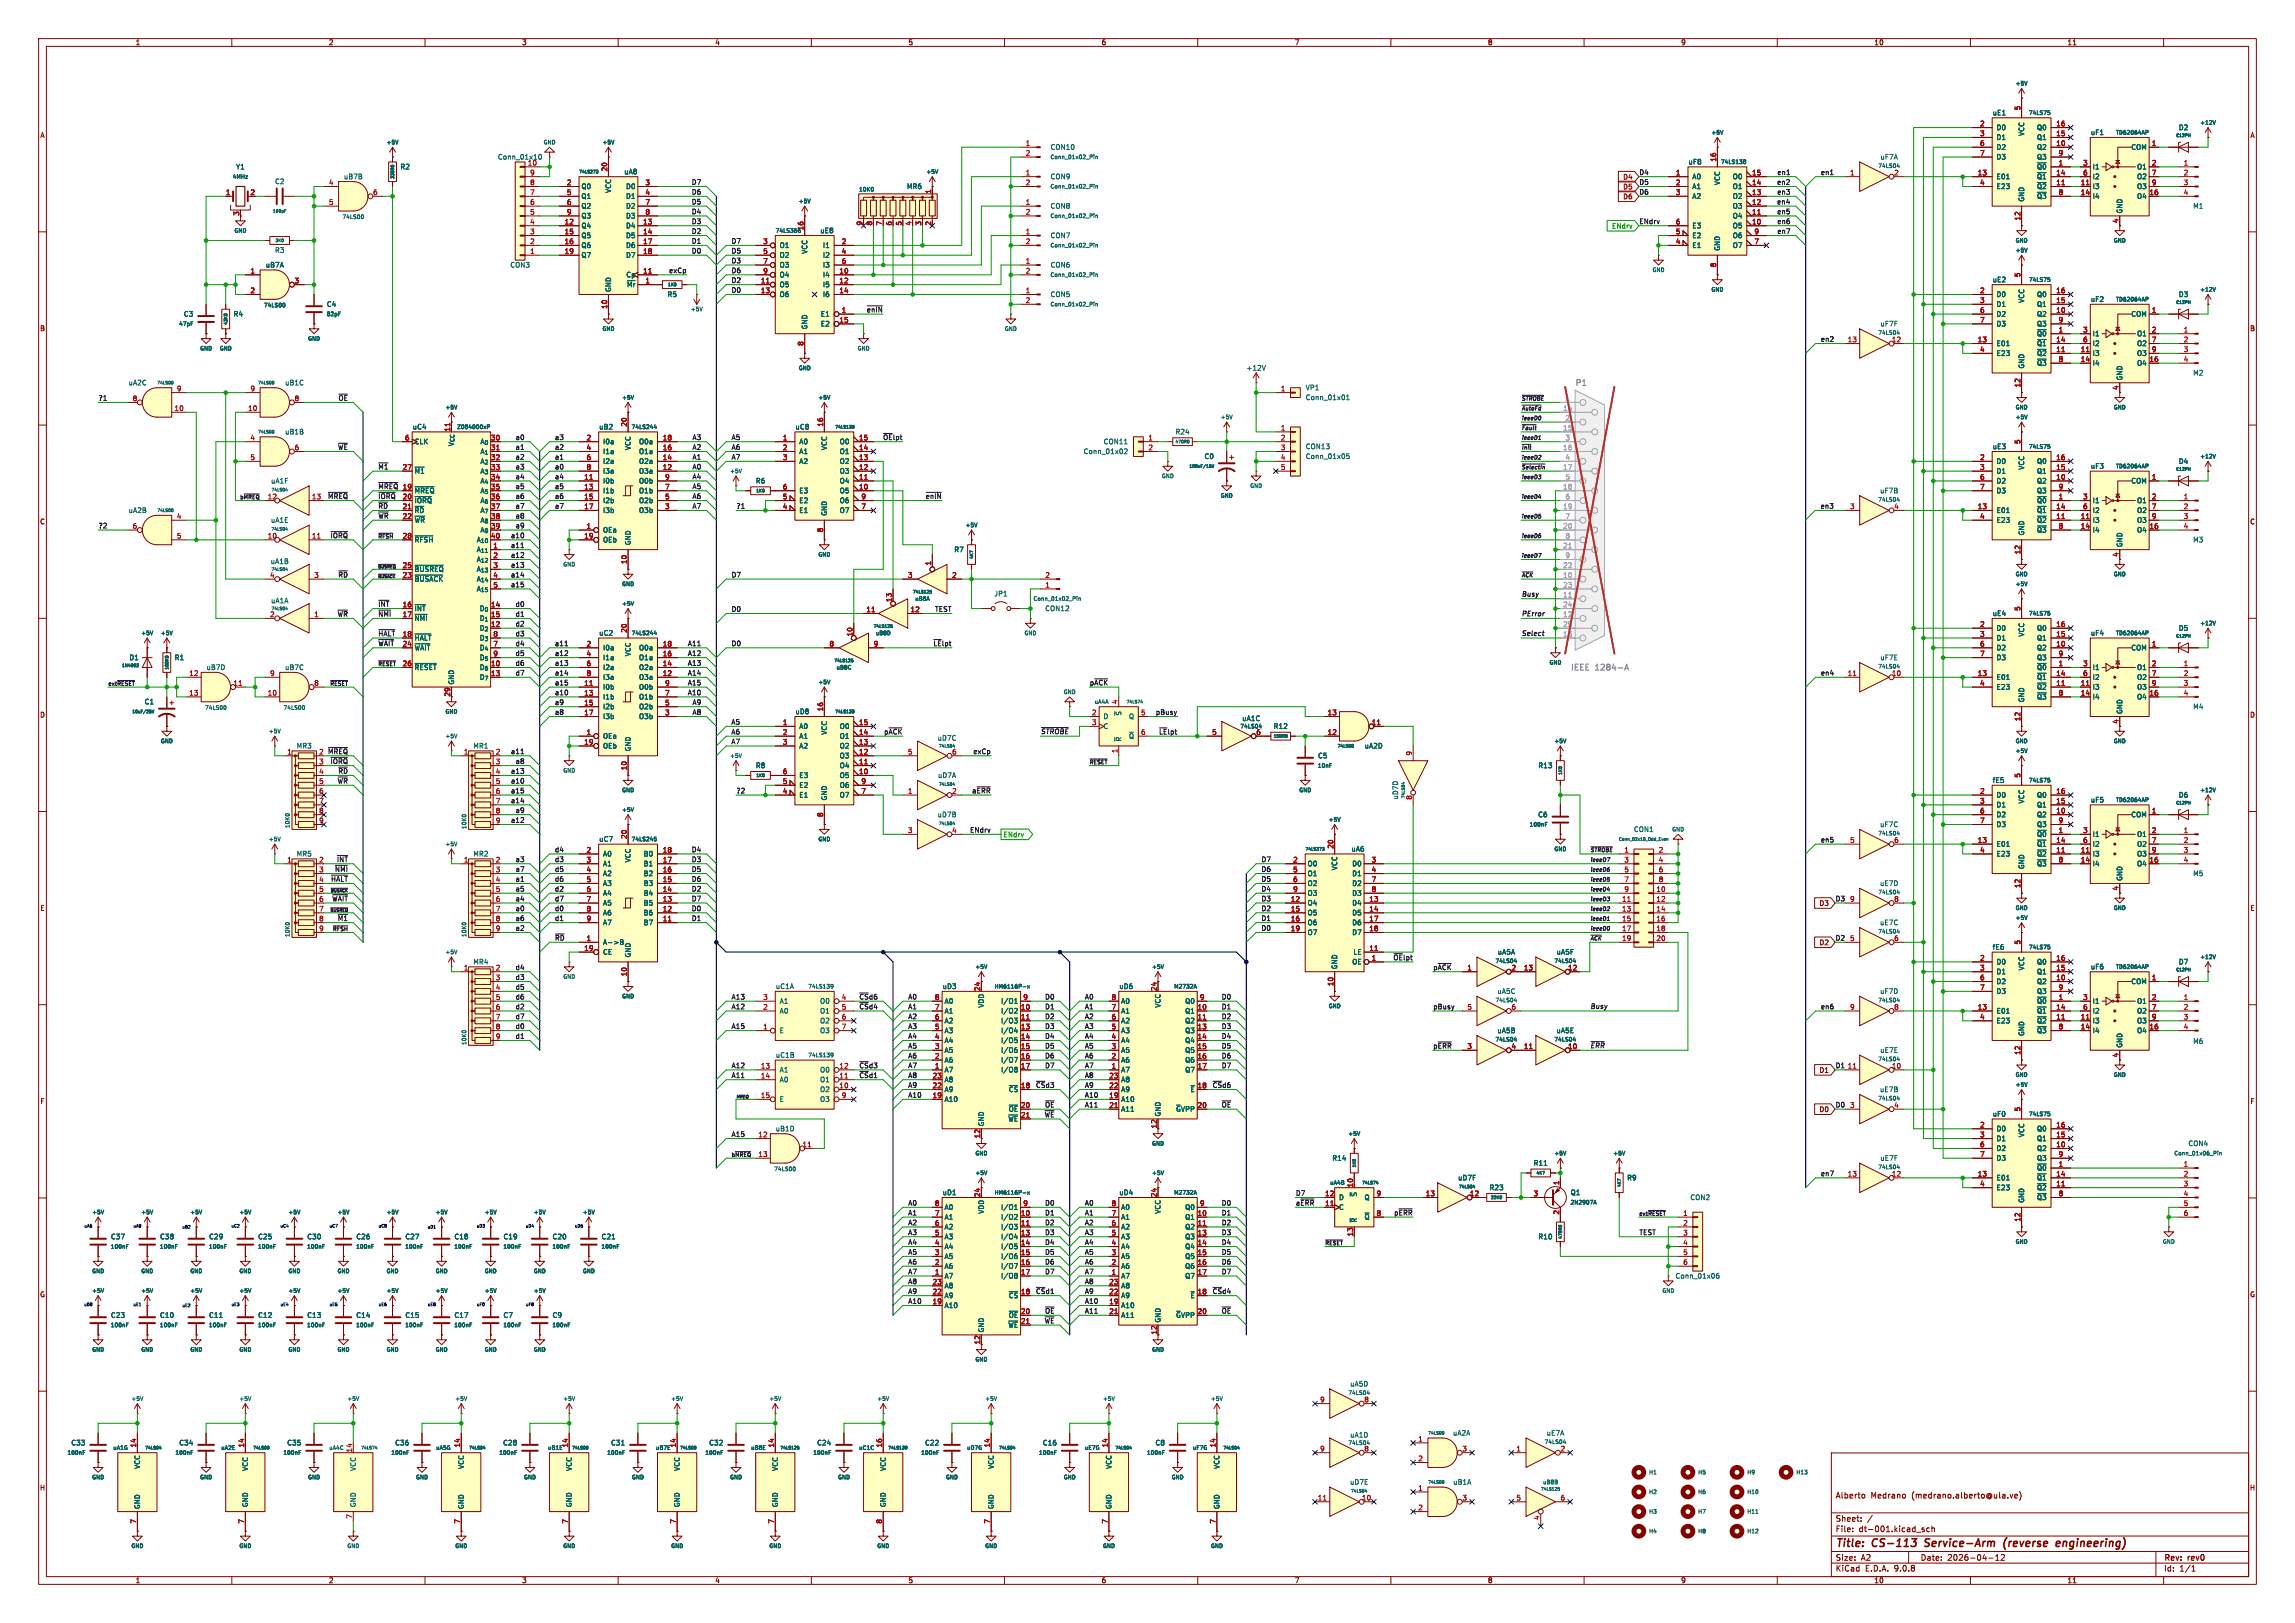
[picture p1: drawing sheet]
<svg xmlns="http://www.w3.org/2000/svg" width="594mm" height="420mm" viewBox="0 0 594 420" stroke-linecap="round" stroke-linejoin="round" font-family="sans-serif">
<defs><g id="words">
<g font-size="2.8" fill="#840000">
<text x="475" y="400.9">Title:</text>
<text x="484.7" y="400.9">CS-113</text>
<text x="499.1" y="400.9">Service-Arm</text>
<text x="520.3" y="400.9">(reverse</text>
<text x="534.7" y="400.9">engineering)</text>
</g>
<g font-size="2.1" fill="#989898">
<text x="407.7" y="100.1">P1</text>
<text x="406.4" y="173.9">IEEE</text>
<text x="412.9" y="173.9">1284-A</text>
</g>
<g font-size="2.1" fill="#840000">
<text x="475" y="388">Alberto</text>
<text x="484.2" y="388">Medrano</text>
<text x="494.8" y="388">(medrano.alberto@ula.ve)</text>
<text x="475" y="394">Sheet:</text>
<text x="475" y="396.7">File:</text>
<text x="481.1" y="396.7">dt-001.kicad_sch</text>
<text x="475" y="406.9">KiCad</text>
<text x="475" y="404.1">Size:</text>
<text x="481.7" y="404.1">A2</text>
<text x="482.7" y="406.9">E.D.A.</text>
<text x="490.3" y="406.9">9.0.8</text>
<text x="497" y="404.1">Date:</text>
<text x="504" y="404.1">2026-04-12</text>
<text x="560" y="404.3">Rev:</text>
<text x="560" y="406.9">Id:</text>
<text x="564.1" y="406.9">1/1</text>
<text x="566.4" y="404.3">rev0</text>
</g>
<g font-size="1.8" fill="#840000">
<text x="35" y="11.9">1</text>
<text x="85" y="11.9">2</text>
<text x="135" y="11.9">3</text>
<text x="185" y="11.9">4</text>
<text x="235" y="11.9">5</text>
<text x="285" y="11.9">6</text>
<text x="335" y="11.9">7</text>
<text x="385" y="11.9">8</text>
<text x="435" y="11.9">9</text>
<text x="485" y="11.9">10</text>
<text x="535" y="11.9">11</text>
<text x="10.3" y="35.9">A</text>
<text x="582.3" y="35.9">A</text>
<text x="419.8" y="46.8">D4</text>
<text x="419.8" y="49.4">D5</text>
<text x="419.8" y="51.9">D6</text>
<text x="10.3" y="85.9">B</text>
<text x="582.3" y="85.9">B</text>
<text x="548.4" y="101" transform="rotate(-90 548.4 101)">4</text>
<text x="117.7" y="115.6" transform="rotate(-90 117.7 115.6)">V_{CC}</text>
<text x="10.3" y="135.9">C</text>
<text x="582.3" y="135.9">C</text>
<text x="548.4" y="144.2" transform="rotate(-90 548.4 144.2)">4</text>
<text x="10.3" y="185.9">D</text>
<text x="116.6" y="180.4" transform="rotate(-90 116.6 180.4)">29</text>
<text x="582.3" y="185.9">D</text>
<text x="548.4" y="187.4" transform="rotate(-90 548.4 187.4)">4</text>
<text x="10.3" y="235.9">E</text>
<text x="470.6" y="234.8">D3</text>
<text x="582.3" y="235.9">E</text>
<text x="470.6" y="244.9">D2</text>
<text x="548.4" y="273.8" transform="rotate(-90 548.4 273.8)">4</text>
<text x="470.6" y="278">D1</text>
<text x="10.3" y="285.9">F</text>
<text x="582.3" y="285.9">F</text>
<text x="470.6" y="288.1">D0</text>
<text x="253.7" y="294.7" transform="rotate(-90 253.7 294.7)">12</text>
<text x="10.3" y="335.9">G</text>
<text x="582.3" y="335.9">G</text>
<text x="253.7" y="348" transform="rotate(-90 253.7 348)">12</text>
<text x="10.2" y="385.9">H</text>
<text x="582.2" y="385.9">H</text>
<text x="35" y="409.9">1</text>
<text x="85" y="409.9">2</text>
<text x="135" y="409.9">3</text>
<text x="185" y="409.9">4</text>
<text x="235" y="409.9">5</text>
<text x="285" y="409.9">6</text>
<text x="335" y="409.9">7</text>
<text x="385" y="409.9">8</text>
<text x="435" y="409.9">9</text>
<text x="485" y="409.9">10</text>
<text x="535" y="409.9">11</text>
</g>
<g font-size="1.8" fill="#a90000">
<text x="523" y="28.6" transform="rotate(-90 523 28.6)">5</text>
<text x="512.4" y="32.8">2</text>
<text x="512.4" y="35.3">3</text>
<text x="532.1" y="32.8">16</text>
<text x="532.1" y="35.3">15</text>
<text x="265.4" y="37.8">1</text>
<text x="265.4" y="40.4">2</text>
<text x="444.2" y="42" transform="rotate(-90 444.2 42)">16</text>
<text x="512.4" y="37.8">6</text>
<text x="512.4" y="40.4">7</text>
<text x="532.1" y="37.8">10</text>
<text x="532.7" y="40.4">9</text>
<text x="556.8" y="37.8">1</text>
<text x="137.1" y="45.5">9</text>
<text x="157.2" y="44.5" transform="rotate(-90 157.2 44.5)">20</text>
<text x="265.4" y="45.5">1</text>
<text x="433.6" y="45.5">1</text>
<text x="453.3" y="45.5">15</text>
<text x="478.7" y="45.5">1</text>
<text x="490.1" y="45.5">2</text>
<text x="511.8" y="45.5">13</text>
<text x="532.1" y="45.5">14</text>
<text x="532.7" y="42.9">1</text>
<text x="539" y="42.9">3</text>
<text x="539" y="45.5">6</text>
<text x="556.8" y="42.9">2</text>
<text x="556.8" y="45.5">7</text>
<text x="565.1" y="42.9">1</text>
<text x="565.1" y="45.5">2</text>
<text x="58.3" y="50.5">1</text>
<text x="64.7" y="50.5">2</text>
<text x="85" y="48">4</text>
<text x="85" y="53.1">5</text>
<text x="96.4" y="50.5">6</text>
<text x="137.1" y="53.1">6</text>
<text x="137.1" y="50.5">7</text>
<text x="137.1" y="48">8</text>
<text x="146.6" y="48">2</text>
<text x="146.6" y="50.5">5</text>
<text x="146.6" y="53.1">6</text>
<text x="166.9" y="48">3</text>
<text x="166.9" y="50.5">4</text>
<text x="166.9" y="53.1">7</text>
<text x="241" y="50.2" transform="rotate(-90 241 50.2)">1</text>
<text x="265.4" y="53.1">1</text>
<text x="265.4" y="48">2</text>
<text x="433.6" y="48">2</text>
<text x="433.6" y="50.5">3</text>
<text x="453.3" y="48">14</text>
<text x="453.3" y="50.5">13</text>
<text x="453.3" y="53.1">12</text>
<text x="512.4" y="48">4</text>
<text x="532.1" y="48">11</text>
<text x="532.7" y="50.5">8</text>
<text x="538.4" y="48">11</text>
<text x="538.4" y="50.5">14</text>
<text x="556.2" y="50.5">16</text>
<text x="556.8" y="48">9</text>
<text x="565.1" y="48">3</text>
<text x="565.1" y="50.5">4</text>
<text x="62" y="56" transform="rotate(-90 62 56)">3</text>
<text x="137.1" y="58.2">4</text>
<text x="137.1" y="55.6">5</text>
<text x="146" y="58.2">12</text>
<text x="146.6" y="55.6">9</text>
<text x="166.3" y="58.2">13</text>
<text x="166.9" y="55.6">8</text>
<text x="208" y="59.7" transform="rotate(-90 208 59.7)">16</text>
<text x="223.3" y="58.5" transform="rotate(-90 223.3 58.5)">9</text>
<text x="225.8" y="58.5" transform="rotate(-90 225.8 58.5)">8</text>
<text x="228.3" y="58.5" transform="rotate(-90 228.3 58.5)">7</text>
<text x="230.9" y="58.5" transform="rotate(-90 230.9 58.5)">6</text>
<text x="233.4" y="58.5" transform="rotate(-90 233.4 58.5)">5</text>
<text x="236" y="58.5" transform="rotate(-90 236 58.5)">4</text>
<text x="238.5" y="58.5" transform="rotate(-90 238.5 58.5)">3</text>
<text x="241" y="58.5" transform="rotate(-90 241 58.5)">2</text>
<text x="265.4" y="55.6">2</text>
<text x="433.6" y="58.2">6</text>
<text x="453.3" y="55.6">11</text>
<text x="453.3" y="58.2">10</text>
<text x="523" y="57.2" transform="rotate(-90 523 57.2)">12</text>
<text x="548.4" y="57.9" transform="rotate(-90 548.4 57.9)">4</text>
<text x="137.1" y="65.8">1</text>
<text x="137.1" y="63.2">2</text>
<text x="137.1" y="60.7">3</text>
<text x="146" y="60.7">15</text>
<text x="146" y="63.2">16</text>
<text x="146" y="65.8">19</text>
<text x="166.3" y="60.7">14</text>
<text x="166.3" y="63.2">17</text>
<text x="166.3" y="65.8">18</text>
<text x="197.4" y="63.2">3</text>
<text x="197.4" y="65.8">5</text>
<text x="217.7" y="63.2">2</text>
<text x="217.7" y="65.8">4</text>
<text x="265.4" y="60.7">1</text>
<text x="265.4" y="63.2">2</text>
<text x="433.6" y="60.7">5</text>
<text x="433.6" y="63.2">4</text>
<text x="454" y="60.7">9</text>
<text x="454" y="63.2">7</text>
<text x="64.7" y="70.9">1</text>
<text x="166.3" y="70.9">11</text>
<text x="197.4" y="68.3">7</text>
<text x="197.4" y="70.9">9</text>
<text x="217.1" y="70.9">10</text>
<text x="217.7" y="68.3">6</text>
<text x="265.4" y="68.3">1</text>
<text x="265.4" y="70.9">2</text>
<text x="444.2" y="69.3" transform="rotate(-90 444.2 69.3)">8</text>
<text x="523" y="71.8" transform="rotate(-90 523 71.8)">5</text>
<text x="64.7" y="75.9">2</text>
<text x="76.1" y="73.4">3</text>
<text x="166.9" y="73.4">1</text>
<text x="196.8" y="73.4">11</text>
<text x="196.8" y="75.9">13</text>
<text x="217.1" y="73.4">12</text>
<text x="217.1" y="75.9">14</text>
<text x="265.4" y="75.9">1</text>
<text x="512.4" y="75.9">2</text>
<text x="532.1" y="75.9">16</text>
<text x="157.2" y="80.1" transform="rotate(-90 157.2 80.1)">10</text>
<text x="217.1" y="83.6">15</text>
<text x="217.7" y="81">1</text>
<text x="265.4" y="78.5">2</text>
<text x="512.4" y="78.5">3</text>
<text x="512.4" y="81">6</text>
<text x="512.4" y="83.6">7</text>
<text x="532.1" y="78.5">15</text>
<text x="532.1" y="81">10</text>
<text x="532.7" y="83.6">9</text>
<text x="556.8" y="81">1</text>
<text x="208" y="89.6" transform="rotate(-90 208 89.6)">8</text>
<text x="478.1" y="88.6">13</text>
<text x="489.5" y="88.6">12</text>
<text x="511.8" y="88.6">13</text>
<text x="532.1" y="88.6">14</text>
<text x="532.7" y="86.1">1</text>
<text x="539" y="86.1">3</text>
<text x="539" y="88.6">6</text>
<text x="556.8" y="86.1">2</text>
<text x="556.8" y="88.6">7</text>
<text x="565.1" y="86.1">1</text>
<text x="565.1" y="88.6">2</text>
<text x="512.4" y="91.2">4</text>
<text x="532.1" y="91.2">11</text>
<text x="532.7" y="93.7">8</text>
<text x="538.4" y="91.2">11</text>
<text x="538.4" y="93.7">14</text>
<text x="556.2" y="93.7">16</text>
<text x="556.8" y="91.2">9</text>
<text x="565.1" y="91.2">3</text>
<text x="565.1" y="93.7">4</text>
<text x="45.6" y="101.3">9</text>
<text x="64.7" y="101.3">9</text>
<text x="331.4" y="101.3">1</text>
<text x="523" y="100.4" transform="rotate(-90 523 100.4)">12</text>
<text x="34.2" y="103.9">8</text>
<text x="45" y="106.4">10</text>
<text x="64.1" y="106.4">10</text>
<text x="76.1" y="103.9">8</text>
<text x="116.6" y="111.8" transform="rotate(-90 116.6 111.8)">11</text>
<text x="162.3" y="110.5" transform="rotate(-90 162.3 110.5)">20</text>
<text x="213.1" y="110.5" transform="rotate(-90 213.1 110.5)">16</text>
<text x="331.4" y="111.5">1</text>
<text x="64.7" y="114">4</text>
<text x="64.7" y="119.1">5</text>
<text x="76.1" y="116.6">6</text>
<text x="104.7" y="114">6</text>
<text x="127" y="114">30</text>
<text x="127" y="116.6">31</text>
<text x="127" y="119.1">32</text>
<text x="151.7" y="114">2</text>
<text x="151.7" y="116.6">4</text>
<text x="151.7" y="119.1">6</text>
<text x="171.4" y="114">18</text>
<text x="171.4" y="116.6">16</text>
<text x="171.4" y="119.1">14</text>
<text x="202.5" y="114">1</text>
<text x="202.5" y="116.6">2</text>
<text x="202.5" y="119.1">3</text>
<text x="222.2" y="114">15</text>
<text x="222.2" y="116.6">14</text>
<text x="222.2" y="119.1">13</text>
<text x="297.1" y="114">1</text>
<text x="297.1" y="116.6">2</text>
<text x="331.4" y="114">2</text>
<text x="331.4" y="116.6">3</text>
<text x="331.4" y="119.1">4</text>
<text x="512.4" y="119.1">2</text>
<text x="523" y="115" transform="rotate(-90 523 115)">5</text>
<text x="532.1" y="119.1">16</text>
<text x="104.1" y="121.7">27</text>
<text x="127" y="121.7">33</text>
<text x="127" y="124.2">34</text>
<text x="151.1" y="124.2">11</text>
<text x="151.7" y="121.7">8</text>
<text x="171.4" y="121.7">12</text>
<text x="172" y="124.2">9</text>
<text x="222.2" y="121.7">12</text>
<text x="222.2" y="124.2">11</text>
<text x="331.4" y="121.7">5</text>
<text x="512.4" y="121.7">3</text>
<text x="512.4" y="124.2">6</text>
<text x="532.1" y="121.7">15</text>
<text x="532.1" y="124.2">10</text>
<text x="556.8" y="124.2">1</text>
<text x="69.2" y="129.3">12</text>
<text x="80.6" y="129.3">13</text>
<text x="104.1" y="126.7">19</text>
<text x="104.1" y="131.8">21</text>
<text x="104.1" y="129.3">20</text>
<text x="127" y="126.7">35</text>
<text x="127" y="129.3">36</text>
<text x="127" y="131.8">37</text>
<text x="151.1" y="126.7">13</text>
<text x="151.1" y="129.3">15</text>
<text x="151.1" y="131.8">17</text>
<text x="172" y="126.7">7</text>
<text x="172" y="129.3">5</text>
<text x="172" y="131.8">3</text>
<text x="202.5" y="126.7">6</text>
<text x="202.5" y="129.3">5</text>
<text x="202.5" y="131.8">4</text>
<text x="222.2" y="126.7">10</text>
<text x="222.8" y="129.3">9</text>
<text x="222.8" y="131.8">7</text>
<text x="478.7" y="131.8">3</text>
<text x="490.1" y="131.8">4</text>
<text x="511.8" y="131.8">13</text>
<text x="512.4" y="126.7">7</text>
<text x="532.1" y="131.8">14</text>
<text x="532.7" y="126.7">9</text>
<text x="532.7" y="129.3">1</text>
<text x="539" y="129.3">3</text>
<text x="539" y="131.8">6</text>
<text x="556.8" y="129.3">2</text>
<text x="556.8" y="131.8">7</text>
<text x="565.1" y="129.3">1</text>
<text x="565.1" y="131.8">2</text>
<text x="34.2" y="136.9">6</text>
<text x="45.6" y="134.4">4</text>
<text x="104.1" y="134.4">22</text>
<text x="127" y="134.4">38</text>
<text x="127" y="136.9">39</text>
<text x="151.7" y="136.9">1</text>
<text x="213.1" y="137.9" transform="rotate(-90 213.1 137.9)">8</text>
<text x="512.4" y="134.4">4</text>
<text x="532.1" y="134.4">11</text>
<text x="532.7" y="136.9">8</text>
<text x="538.4" y="134.4">11</text>
<text x="538.4" y="136.9">14</text>
<text x="556.2" y="136.9">16</text>
<text x="556.8" y="134.4">9</text>
<text x="565.1" y="134.4">3</text>
<text x="565.1" y="136.9">4</text>
<text x="45.6" y="139.4">5</text>
<text x="69.2" y="139.4">10</text>
<text x="80.6" y="139.4">11</text>
<text x="104.1" y="139.4">28</text>
<text x="127" y="139.4">40</text>
<text x="127.6" y="142">1</text>
<text x="151.1" y="139.4">19</text>
<text x="523" y="143.6" transform="rotate(-90 523 143.6)">12</text>
<text x="69.8" y="149.6">4</text>
<text x="81.2" y="149.6">3</text>
<text x="104.1" y="147.1">25</text>
<text x="104.1" y="149.6">23</text>
<text x="127.6" y="144.5">2</text>
<text x="127.6" y="147.1">3</text>
<text x="127.6" y="149.6">4</text>
<text x="162.3" y="146.1" transform="rotate(-90 162.3 146.1)">10</text>
<text x="234.9" y="149.6">3</text>
<text x="241" y="146.4" transform="rotate(-90 241 146.4)">1</text>
<text x="246.3" y="149.6">2</text>
<text x="270.4" y="149.6">2</text>
<text x="127.6" y="152.1">5</text>
<text x="230.9" y="155.9" transform="rotate(-90 230.9 155.9)">13</text>
<text x="270.4" y="152.1">1</text>
<text x="69.8" y="159.8">2</text>
<text x="81.2" y="159.8">1</text>
<text x="104.1" y="157.2">16</text>
<text x="104.1" y="159.8">17</text>
<text x="127" y="157.2">14</text>
<text x="127" y="159.8">15</text>
<text x="224.1" y="158.5">11</text>
<text x="235.5" y="158.5">12</text>
<text x="523" y="158.2" transform="rotate(-90 523 158.2)">5</text>
<text x="104.1" y="164.8">18</text>
<text x="104.1" y="167.4">24</text>
<text x="127" y="162.3">12</text>
<text x="127.6" y="164.8">8</text>
<text x="127.6" y="167.4">7</text>
<text x="151.7" y="167.4">2</text>
<text x="162.3" y="163.9" transform="rotate(-90 162.3 163.9)">20</text>
<text x="171.4" y="167.4">18</text>
<text x="214.6" y="167.4">8</text>
<text x="220.7" y="164.8" transform="rotate(-90 220.7 164.8)">10</text>
<text x="226" y="167.4">9</text>
<text x="512.4" y="162.3">2</text>
<text x="512.4" y="164.8">3</text>
<text x="512.4" y="167.4">6</text>
<text x="532.1" y="162.3">16</text>
<text x="532.1" y="164.8">15</text>
<text x="532.1" y="167.4">10</text>
<text x="556.8" y="167.4">1</text>
<text x="104.1" y="172.5">26</text>
<text x="127" y="172.5">10</text>
<text x="127.6" y="169.9">9</text>
<text x="151.7" y="169.9">4</text>
<text x="151.7" y="172.5">6</text>
<text x="171.4" y="169.9">16</text>
<text x="171.4" y="172.5">14</text>
<text x="512.4" y="169.9">7</text>
<text x="532.7" y="169.9">9</text>
<text x="532.7" y="172.5">1</text>
<text x="539" y="172.5">3</text>
<text x="556.8" y="172.5">2</text>
<text x="565.1" y="172.5">1</text>
<text x="48.9" y="175">12</text>
<text x="60.3" y="177.5">11</text>
<text x="69.8" y="175">9</text>
<text x="81.2" y="177.5">8</text>
<text x="127" y="175">13</text>
<text x="151.1" y="177.5">11</text>
<text x="151.7" y="175">8</text>
<text x="171.4" y="175">12</text>
<text x="172" y="177.5">9</text>
<text x="478.1" y="175">11</text>
<text x="489.5" y="175">10</text>
<text x="511.8" y="175">13</text>
<text x="512.4" y="177.5">4</text>
<text x="532.1" y="175">14</text>
<text x="532.1" y="177.5">11</text>
<text x="538.4" y="177.5">11</text>
<text x="539" y="175">6</text>
<text x="556.8" y="175">7</text>
<text x="556.8" y="177.5">9</text>
<text x="565.1" y="175">2</text>
<text x="565.1" y="177.5">3</text>
<text x="48.9" y="180.1">13</text>
<text x="69.2" y="180.1">10</text>
<text x="151.1" y="180.1">13</text>
<text x="151.1" y="182.6">15</text>
<text x="151.1" y="185.2">17</text>
<text x="172" y="180.1">7</text>
<text x="172" y="182.6">5</text>
<text x="172" y="185.2">3</text>
<text x="213.1" y="184.2" transform="rotate(-90 213.1 184.2)">16</text>
<text x="282.5" y="185.2">2</text>
<text x="289.3" y="182.3" transform="rotate(-90 289.3 182.3)">4</text>
<text x="295.2" y="185.2">5</text>
<text x="343.5" y="185.2">13</text>
<text x="532.7" y="180.1">8</text>
<text x="538.4" y="180.1">14</text>
<text x="556.2" y="180.1">16</text>
<text x="565.1" y="180.1">4</text>
<text x="151.7" y="190.2">1</text>
<text x="202.5" y="187.7">1</text>
<text x="202.5" y="190.2">2</text>
<text x="222.2" y="187.7">15</text>
<text x="222.2" y="190.2">14</text>
<text x="282.5" y="187.7">3</text>
<text x="295.2" y="190.2">6</text>
<text x="313.6" y="190.2">5</text>
<text x="325" y="190.2">6</text>
<text x="343.5" y="190.2">12</text>
<text x="354.9" y="187.7">11</text>
<text x="523" y="186.7" transform="rotate(-90 523 186.7)">12</text>
<text x="74.2" y="195.3">1</text>
<text x="82.5" y="195.3">2</text>
<text x="82.5" y="197.9">3</text>
<text x="119.9" y="195.3">1</text>
<text x="128.2" y="195.3">2</text>
<text x="128.2" y="197.9">3</text>
<text x="151.1" y="192.8">19</text>
<text x="202.5" y="192.8">3</text>
<text x="222.2" y="192.8">13</text>
<text x="222.2" y="195.3">12</text>
<text x="222.2" y="197.9">11</text>
<text x="234.9" y="195.3">5</text>
<text x="246.3" y="195.3">6</text>
<text x="289.3" y="195" transform="rotate(-90 289.3 195)">1</text>
<text x="365.5" y="195.7" transform="rotate(-90 365.5 195.7)">9</text>
<text x="82.5" y="200.4">4</text>
<text x="82.5" y="202.9">5</text>
<text x="128.2" y="200.4">4</text>
<text x="128.2" y="202.9">5</text>
<text x="162.3" y="199.4" transform="rotate(-90 162.3 199.4)">10</text>
<text x="202.5" y="200.4">6</text>
<text x="202.5" y="202.9">5</text>
<text x="222.2" y="200.4">10</text>
<text x="222.8" y="202.9">9</text>
<text x="523" y="201.4" transform="rotate(-90 523 201.4)">5</text>
<text x="82.5" y="205.5">6</text>
<text x="82.5" y="208">7</text>
<text x="128.2" y="205.5">6</text>
<text x="128.2" y="208">7</text>
<text x="202.5" y="205.5">4</text>
<text x="222.8" y="205.5">7</text>
<text x="234.9" y="205.5">1</text>
<text x="246.3" y="205.5">2</text>
<text x="365.5" y="207.1" transform="rotate(-90 365.5 207.1)">8</text>
<text x="512.4" y="205.5">2</text>
<text x="512.4" y="208">3</text>
<text x="532.1" y="205.5">16</text>
<text x="532.1" y="208">15</text>
<text x="82.5" y="210.6">8</text>
<text x="82.5" y="213.1">9</text>
<text x="128.2" y="210.6">8</text>
<text x="128.2" y="213.1">9</text>
<text x="213.1" y="211.5" transform="rotate(-90 213.1 211.5)">8</text>
<text x="234.9" y="215.6">3</text>
<text x="246.3" y="215.6">4</text>
<text x="512.4" y="210.6">6</text>
<text x="512.4" y="213.1">7</text>
<text x="532.1" y="210.6">10</text>
<text x="532.7" y="213.1">9</text>
<text x="532.7" y="215.6">1</text>
<text x="539" y="215.6">3</text>
<text x="556.8" y="210.6">1</text>
<text x="556.8" y="215.6">2</text>
<text x="565.1" y="215.6">1</text>
<text x="151.7" y="220.7">2</text>
<text x="162.3" y="217.2" transform="rotate(-90 162.3 217.2)">20</text>
<text x="171.4" y="220.7">18</text>
<text x="345.2" y="219.8" transform="rotate(-90 345.2 219.8)">20</text>
<text x="420.3" y="220.7">1</text>
<text x="429.2" y="220.7">2</text>
<text x="478.7" y="218.2">5</text>
<text x="490.1" y="218.2">6</text>
<text x="511.8" y="218.2">13</text>
<text x="512.4" y="220.7">4</text>
<text x="532.1" y="218.2">14</text>
<text x="532.1" y="220.7">11</text>
<text x="538.4" y="220.7">11</text>
<text x="539" y="218.2">6</text>
<text x="556.8" y="218.2">7</text>
<text x="556.8" y="220.7">9</text>
<text x="565.1" y="218.2">2</text>
<text x="565.1" y="220.7">3</text>
<text x="74.2" y="223.3">1</text>
<text x="82.5" y="223.3">2</text>
<text x="82.5" y="225.8">3</text>
<text x="119.9" y="223.3">1</text>
<text x="128.2" y="223.3">2</text>
<text x="128.2" y="225.8">3</text>
<text x="151.7" y="223.3">3</text>
<text x="151.7" y="225.8">4</text>
<text x="171.4" y="223.3">17</text>
<text x="171.4" y="225.8">16</text>
<text x="334.6" y="223.3">2</text>
<text x="334.6" y="225.8">5</text>
<text x="354.9" y="223.3">3</text>
<text x="354.9" y="225.8">4</text>
<text x="420.3" y="223.3">3</text>
<text x="420.3" y="225.8">5</text>
<text x="429.2" y="223.3">4</text>
<text x="429.2" y="225.8">6</text>
<text x="532.7" y="223.3">8</text>
<text x="538.4" y="223.3">14</text>
<text x="556.2" y="223.3">16</text>
<text x="565.1" y="223.3">4</text>
<text x="82.5" y="228.3">4</text>
<text x="82.5" y="230.9">5</text>
<text x="82.5" y="233.4">6</text>
<text x="128.2" y="228.3">4</text>
<text x="128.2" y="230.9">5</text>
<text x="128.2" y="233.4">6</text>
<text x="151.7" y="228.3">5</text>
<text x="151.7" y="230.9">6</text>
<text x="151.7" y="233.4">7</text>
<text x="171.4" y="228.3">15</text>
<text x="171.4" y="230.9">14</text>
<text x="171.4" y="233.4">13</text>
<text x="334" y="233.4">12</text>
<text x="334.6" y="228.3">6</text>
<text x="334.6" y="230.9">9</text>
<text x="354.3" y="233.4">13</text>
<text x="354.9" y="228.3">7</text>
<text x="354.9" y="230.9">8</text>
<text x="419.7" y="233.4">11</text>
<text x="420.3" y="228.3">7</text>
<text x="420.3" y="230.9">9</text>
<text x="428.6" y="230.9">10</text>
<text x="428.6" y="233.4">12</text>
<text x="429.2" y="228.3">8</text>
<text x="478.7" y="233.4">9</text>
<text x="490.1" y="233.4">8</text>
<text x="523" y="229.9" transform="rotate(-90 523 229.9)">12</text>
<text x="548.4" y="230.6" transform="rotate(-90 548.4 230.6)">4</text>
<text x="82.5" y="236">7</text>
<text x="82.5" y="238.5">8</text>
<text x="128.2" y="236">7</text>
<text x="128.2" y="238.5">8</text>
<text x="151.7" y="236">8</text>
<text x="151.7" y="238.5">9</text>
<text x="171.4" y="236">12</text>
<text x="171.4" y="238.5">11</text>
<text x="334" y="236">15</text>
<text x="334" y="238.5">16</text>
<text x="354.3" y="236">14</text>
<text x="354.3" y="238.5">17</text>
<text x="419.7" y="236">13</text>
<text x="419.7" y="238.5">15</text>
<text x="428.6" y="236">14</text>
<text x="428.6" y="238.5">16</text>
<text x="82.5" y="241">9</text>
<text x="128.2" y="241">9</text>
<text x="151.7" y="243.6">1</text>
<text x="334" y="241">19</text>
<text x="354.3" y="241">18</text>
<text x="419.7" y="241">17</text>
<text x="419.7" y="243.6">19</text>
<text x="428.6" y="241">18</text>
<text x="428.6" y="243.6">20</text>
<text x="478.7" y="243.6">5</text>
<text x="490.1" y="243.6">6</text>
<text x="523" y="244.5" transform="rotate(-90 523 244.5)">5</text>
<text x="119.9" y="251.2">1</text>
<text x="128.2" y="251.2">2</text>
<text x="151.1" y="246.1">19</text>
<text x="354.3" y="246.1">11</text>
<text x="354.9" y="248.7">1</text>
<text x="379.7" y="251.2">1</text>
<text x="391.1" y="251.2">2</text>
<text x="394.3" y="251.2">13</text>
<text x="405.7" y="251.2">12</text>
<text x="512.4" y="248.7">2</text>
<text x="512.4" y="251.2">3</text>
<text x="532.1" y="248.7">16</text>
<text x="532.1" y="251.2">15</text>
<text x="128.2" y="253.7">3</text>
<text x="128.2" y="256.3">4</text>
<text x="162.3" y="252.8" transform="rotate(-90 162.3 252.8)">10</text>
<text x="253.7" y="256.6" transform="rotate(-90 253.7 256.6)">24</text>
<text x="299.5" y="256.6" transform="rotate(-90 299.5 256.6)">24</text>
<text x="345.2" y="255.3" transform="rotate(-90 345.2 255.3)">10</text>
<text x="512.4" y="253.7">6</text>
<text x="512.4" y="256.3">7</text>
<text x="532.1" y="253.7">10</text>
<text x="532.7" y="256.3">9</text>
<text x="556.8" y="253.7">1</text>
<text x="128.2" y="258.8">5</text>
<text x="128.2" y="261.4">6</text>
<text x="128.2" y="263.9">7</text>
<text x="197.4" y="258.8">3</text>
<text x="197.4" y="261.4">2</text>
<text x="217.7" y="258.8">4</text>
<text x="217.7" y="261.4">5</text>
<text x="217.7" y="263.9">6</text>
<text x="241.9" y="258.8">8</text>
<text x="241.9" y="261.4">7</text>
<text x="241.9" y="263.9">6</text>
<text x="264.1" y="261.4">10</text>
<text x="264.1" y="263.9">11</text>
<text x="264.7" y="258.8">9</text>
<text x="287.6" y="258.8">8</text>
<text x="287.6" y="261.4">7</text>
<text x="287.6" y="263.9">6</text>
<text x="309.8" y="261.4">10</text>
<text x="309.8" y="263.9">11</text>
<text x="310.4" y="258.8">9</text>
<text x="379.7" y="261.4">5</text>
<text x="391.1" y="261.4">6</text>
<text x="478.7" y="261.4">9</text>
<text x="490.1" y="261.4">8</text>
<text x="511.8" y="261.4">13</text>
<text x="512.4" y="263.9">4</text>
<text x="532.1" y="261.4">14</text>
<text x="532.1" y="263.9">11</text>
<text x="532.7" y="258.8">1</text>
<text x="538.4" y="263.9">11</text>
<text x="539" y="258.8">3</text>
<text x="539" y="261.4">6</text>
<text x="556.8" y="258.8">2</text>
<text x="556.8" y="261.4">7</text>
<text x="556.8" y="263.9">9</text>
<text x="565.1" y="258.8">1</text>
<text x="565.1" y="261.4">2</text>
<text x="565.1" y="263.9">3</text>
<text x="128.2" y="266.4">8</text>
<text x="128.2" y="269">9</text>
<text x="197.4" y="266.4">1</text>
<text x="217.7" y="266.4">7</text>
<text x="241.9" y="266.4">5</text>
<text x="241.9" y="269">4</text>
<text x="264.1" y="266.4">13</text>
<text x="264.1" y="269">14</text>
<text x="287.6" y="266.4">5</text>
<text x="287.6" y="269">4</text>
<text x="309.8" y="266.4">13</text>
<text x="309.8" y="269">14</text>
<text x="532.7" y="266.4">8</text>
<text x="538.4" y="266.4">14</text>
<text x="556.2" y="266.4">16</text>
<text x="565.1" y="266.4">4</text>
<text x="241.9" y="271.5">3</text>
<text x="241.9" y="274.1">2</text>
<text x="264.1" y="271.5">15</text>
<text x="264.1" y="274.1">16</text>
<text x="287.6" y="271.5">3</text>
<text x="287.6" y="274.1">2</text>
<text x="309.8" y="271.5">15</text>
<text x="309.8" y="274.1">16</text>
<text x="379.7" y="271.5">3</text>
<text x="391.1" y="271.5">4</text>
<text x="394.3" y="271.5">11</text>
<text x="405.7" y="271.5">10</text>
<text x="523" y="273.1" transform="rotate(-90 523 273.1)">12</text>
<text x="196.8" y="276.6">13</text>
<text x="196.8" y="279.1">14</text>
<text x="217.1" y="276.6">12</text>
<text x="217.1" y="279.1">11</text>
<text x="217.1" y="281.7">10</text>
<text x="241.3" y="279.1">23</text>
<text x="241.3" y="281.7">22</text>
<text x="241.9" y="276.6">1</text>
<text x="264.1" y="276.6">17</text>
<text x="264.1" y="281.7">18</text>
<text x="287" y="279.1">23</text>
<text x="287" y="281.7">22</text>
<text x="287.6" y="276.6">1</text>
<text x="309.8" y="276.6">17</text>
<text x="309.8" y="281.7">18</text>
<text x="478.1" y="276.6">11</text>
<text x="489.5" y="276.6">10</text>
<text x="196.8" y="284.2">15</text>
<text x="217.7" y="284.2">9</text>
<text x="241.3" y="284.2">19</text>
<text x="264.1" y="286.8">20</text>
<text x="287" y="284.2">19</text>
<text x="287" y="286.8">21</text>
<text x="309.8" y="286.8">20</text>
<text x="478.7" y="286.8">3</text>
<text x="490.1" y="286.8">4</text>
<text x="523" y="287.7" transform="rotate(-90 523 287.7)">5</text>
<text x="260.8" y="290.4">~{WE}</text>
<text x="264.1" y="289.3">21</text>
<text x="299.5" y="292.1" transform="rotate(-90 299.5 292.1)">12</text>
<text x="512.4" y="291.8">2</text>
<text x="532.1" y="291.8">16</text>
<text x="196.2" y="294.4">12</text>
<text x="196.2" y="299.5">13</text>
<text x="207.6" y="296.9">11</text>
<text x="512.4" y="294.4">3</text>
<text x="512.4" y="296.9">6</text>
<text x="512.4" y="299.5">7</text>
<text x="532.1" y="294.4">15</text>
<text x="532.1" y="296.9">10</text>
<text x="532.7" y="299.5">9</text>
<text x="478.1" y="304.5">13</text>
<text x="489.5" y="304.5">12</text>
<text x="511.8" y="304.5">13</text>
<text x="532.1" y="304.5">14</text>
<text x="532.7" y="302">1</text>
<text x="565.1" y="302">1</text>
<text x="565.1" y="304.5">2</text>
<text x="253.7" y="309.9" transform="rotate(-90 253.7 309.9)">24</text>
<text x="299.5" y="309.9" transform="rotate(-90 299.5 309.9)">24</text>
<text x="342.9" y="309.6">12</text>
<text x="350.3" y="307.4" transform="rotate(-90 350.3 307.4)">10</text>
<text x="356.2" y="309.6">9</text>
<text x="368.9" y="309.6">13</text>
<text x="380.3" y="309.6">12</text>
<text x="396.8" y="309.6">3</text>
<text x="403.6" y="306.8" transform="rotate(-90 403.6 306.8)">1</text>
<text x="512.4" y="307.1">4</text>
<text x="532.1" y="307.1">11</text>
<text x="532.7" y="309.6">8</text>
<text x="565.1" y="307.1">3</text>
<text x="565.1" y="309.6">4</text>
<text x="241.9" y="312.2">8</text>
<text x="241.9" y="314.7">7</text>
<text x="241.9" y="317.2">6</text>
<text x="264.1" y="314.7">10</text>
<text x="264.1" y="317.2">11</text>
<text x="264.7" y="312.2">9</text>
<text x="287.6" y="312.2">8</text>
<text x="287.6" y="314.7">7</text>
<text x="287.6" y="317.2">6</text>
<text x="309.8" y="314.7">10</text>
<text x="309.8" y="317.2">11</text>
<text x="310.4" y="312.2">9</text>
<text x="342.9" y="312.2">11</text>
<text x="356.2" y="314.7">8</text>
<text x="403.6" y="314.4" transform="rotate(-90 403.6 314.4)">2</text>
<text x="435.5" y="314.7">1</text>
<text x="435.5" y="317.2">2</text>
<text x="523" y="316.3" transform="rotate(-90 523 316.3)">12</text>
<text x="565.1" y="312.2">5</text>
<text x="565.1" y="314.7">6</text>
<text x="241.9" y="319.8">5</text>
<text x="241.9" y="322.3">4</text>
<text x="264.1" y="319.8">13</text>
<text x="264.1" y="322.3">14</text>
<text x="287.6" y="319.8">5</text>
<text x="287.6" y="322.3">4</text>
<text x="309.8" y="319.8">13</text>
<text x="309.8" y="322.3">14</text>
<text x="350.3" y="320.1" transform="rotate(-90 350.3 320.1)">13</text>
<text x="435.5" y="319.8">3</text>
<text x="435.5" y="322.3">4</text>
<text x="241.9" y="324.9">3</text>
<text x="241.9" y="327.4">2</text>
<text x="241.9" y="329.9">1</text>
<text x="264.1" y="324.9">15</text>
<text x="264.1" y="327.4">16</text>
<text x="264.1" y="329.9">17</text>
<text x="287.6" y="324.9">3</text>
<text x="287.6" y="327.4">2</text>
<text x="287.6" y="329.9">1</text>
<text x="309.8" y="324.9">15</text>
<text x="309.8" y="327.4">16</text>
<text x="309.8" y="329.9">17</text>
<text x="435.5" y="324.9">5</text>
<text x="435.5" y="327.4">6</text>
<text x="241.3" y="332.5">23</text>
<text x="241.3" y="335">22</text>
<text x="264.1" y="335">18</text>
<text x="287" y="332.5">23</text>
<text x="287" y="335">22</text>
<text x="309.8" y="335">18</text>
<text x="241.3" y="337.6">19</text>
<text x="264.1" y="340.1">20</text>
<text x="287" y="337.6">19</text>
<text x="287" y="340.1">21</text>
<text x="309.8" y="340.1">20</text>
<text x="260.8" y="343.8">~{WE}</text>
<text x="264.1" y="342.6">21</text>
<text x="299.5" y="345.5" transform="rotate(-90 299.5 345.5)">12</text>
<text x="341.6" y="363">9</text>
<text x="353" y="363">8</text>
<text x="35.3" y="374.7" transform="rotate(-90 35.3 374.7)">14</text>
<text x="63.2" y="374.7" transform="rotate(-90 63.2 374.7)">14</text>
<text x="91.2" y="376" transform="rotate(-90 91.2 376)">14</text>
<text x="119.1" y="374.7" transform="rotate(-90 119.1 374.7)">14</text>
<text x="147.1" y="374.7" transform="rotate(-90 147.1 374.7)">14</text>
<text x="175" y="374.7" transform="rotate(-90 175 374.7)">14</text>
<text x="200.4" y="374.7" transform="rotate(-90 200.4 374.7)">14</text>
<text x="228.3" y="374.7" transform="rotate(-90 228.3 374.7)">16</text>
<text x="256.3" y="374.7" transform="rotate(-90 256.3 374.7)">14</text>
<text x="286.8" y="374.7" transform="rotate(-90 286.8 374.7)">14</text>
<text x="314.7" y="374.7" transform="rotate(-90 314.7 374.7)">14</text>
<text x="341.6" y="375.7">9</text>
<text x="367" y="373.1">1</text>
<text x="378.4" y="375.7">3</text>
<text x="392.4" y="375.7">1</text>
<text x="403.8" y="375.7">2</text>
<text x="367" y="378.2">2</text>
<text x="341" y="388.4">11</text>
<text x="352.4" y="388.4">10</text>
<text x="367" y="385.8">1</text>
<text x="378.4" y="388.4">3</text>
<text x="392.4" y="388.4">5</text>
<text x="403.8" y="388.4">6</text>
<text x="35.3" y="394.4" transform="rotate(-90 35.3 394.4)">7</text>
<text x="63.2" y="394.4" transform="rotate(-90 63.2 394.4)">7</text>
<text x="91.2" y="393.1" transform="rotate(-90 91.2 393.1)">7</text>
<text x="119.1" y="394.4" transform="rotate(-90 119.1 394.4)">7</text>
<text x="147.1" y="394.4" transform="rotate(-90 147.1 394.4)">7</text>
<text x="175" y="394.4" transform="rotate(-90 175 394.4)">7</text>
<text x="200.4" y="394.4" transform="rotate(-90 200.4 394.4)">7</text>
<text x="228.3" y="394.4" transform="rotate(-90 228.3 394.4)">8</text>
<text x="256.3" y="394.4" transform="rotate(-90 256.3 394.4)">7</text>
<text x="286.8" y="394.4" transform="rotate(-90 286.8 394.4)">7</text>
<text x="314.7" y="394.4" transform="rotate(-90 314.7 394.4)">7</text>
<text x="367" y="390.9">2</text>
<text x="398.5" y="393.5" transform="rotate(-90 398.5 393.5)">4</text>
</g>
<g font-size="1.8" fill="#006464">
<text x="515.6" y="30.1">uE1</text>
<text x="516.6" y="33.9">D0</text>
<text x="524.1" y="35.3" transform="rotate(-90 524.1 35.3)">VCC</text>
<text x="527.1" y="33.9">Q0</text>
<text x="541" y="35.2">uF1</text>
<text x="563.8" y="33.9">D2</text>
<text x="128.7" y="41.5">Conn_01x10</text>
<text x="271.8" y="39">CON10</text>
<text x="486.6" y="41.5">uF7A</text>
<text x="516.6" y="36.4">D1</text>
<text x="516.6" y="39">D2</text>
<text x="516.6" y="41.5">D3</text>
<text x="527.1" y="36.4">Q1</text>
<text x="527.1" y="39">Q2</text>
<text x="527.1" y="41.5">Q3</text>
<text x="551.5" y="39">COM</text>
<text x="61" y="44">Y1</text>
<text x="71" y="47.9">C2</text>
<text x="88.9" y="46.6">uB7B</text>
<text x="103.5" y="44">R2</text>
<text x="136.5" y="42.9">10</text>
<text x="161.4" y="45.3">uA8</text>
<text x="271.8" y="46.6">CON9</text>
<text x="436.9" y="42.8">uF8</text>
<text x="437.9" y="46.6">A0</text>
<text x="448.4" y="46.6">O0</text>
<text x="516.6" y="46.6">E01</text>
<text x="527.1" y="44">~{Q0}</text>
<text x="527.1" y="46.6">~{Q1}</text>
<text x="541.5" y="44">I1</text>
<text x="541.5" y="46.6">I2</text>
<text x="553" y="44">O1</text>
<text x="553" y="46.6">O2</text>
<text x="150.4" y="49.1">Q0</text>
<text x="150.4" y="51.7">Q1</text>
<text x="158.3" y="50.1" transform="rotate(-90 158.3 50.1)">VCC</text>
<text x="161.9" y="49.1">D0</text>
<text x="161.9" y="51.7">D1</text>
<text x="234.6" y="49.1">MR6</text>
<text x="437.9" y="49.1">A1</text>
<text x="437.9" y="51.7">A2</text>
<text x="445.4" y="48" transform="rotate(-90 445.4 48)">VCC</text>
<text x="448.4" y="49.1">O1</text>
<text x="448.4" y="51.7">O2</text>
<text x="516.6" y="49.1">E23</text>
<text x="524.1" y="52.3" transform="rotate(-90 524.1 52.3)">GND</text>
<text x="527.1" y="49.1">~{Q2}</text>
<text x="527.1" y="51.7">~{Q3}</text>
<text x="541.5" y="49.1">I3</text>
<text x="541.5" y="51.7">I4</text>
<text x="553" y="49.1">O3</text>
<text x="553" y="51.7">O4</text>
<text x="150.4" y="54.2">Q2</text>
<text x="150.4" y="56.7">Q3</text>
<text x="150.4" y="59.3">Q4</text>
<text x="161.9" y="54.2">D2</text>
<text x="161.9" y="56.7">D3</text>
<text x="161.9" y="59.3">D4</text>
<text x="271.8" y="54.2">CON8</text>
<text x="437.9" y="59.3">E3</text>
<text x="448.4" y="54.2">O3</text>
<text x="448.4" y="56.7">O4</text>
<text x="448.4" y="59.3">O5</text>
<text x="549.5" y="55.4" transform="rotate(-90 549.5 55.4)">GND</text>
<text x="567.5" y="54.2">M1</text>
<text x="71" y="65.6">R3</text>
<text x="150.4" y="61.8">Q5</text>
<text x="150.4" y="64.4">Q6</text>
<text x="161.9" y="61.8">D5</text>
<text x="161.9" y="64.4">D6</text>
<text x="201.7" y="64.4">O1</text>
<text x="209.1" y="65.8" transform="rotate(-90 209.1 65.8)">VCC</text>
<text x="212.2" y="60.6">uE8</text>
<text x="212.9" y="64.4">I1</text>
<text x="271.8" y="61.8">CON7</text>
<text x="437.9" y="61.8">E2</text>
<text x="437.9" y="64.4">E1</text>
<text x="445.4" y="65" transform="rotate(-90 445.4 65)">GND</text>
<text x="448.4" y="61.8">O6</text>
<text x="448.4" y="64.4">O7</text>
<text x="68.7" y="69.4">uB7A</text>
<text x="131.9" y="69.4">CON3</text>
<text x="150.4" y="66.9">Q7</text>
<text x="161.9" y="66.9">D7</text>
<text x="162" y="72">Cp</text>
<text x="201.7" y="66.9">O2</text>
<text x="201.7" y="69.4">O3</text>
<text x="201.7" y="72">O4</text>
<text x="212.9" y="66.9">I2</text>
<text x="212.9" y="69.4">I3</text>
<text x="212.9" y="72">I4</text>
<text x="271.8" y="69.4">CON6</text>
<text x="158.3" y="75.7" transform="rotate(-90 158.3 75.7)">GND</text>
<text x="162.2" y="74.5">~{Mr}</text>
<text x="172.6" y="77.1">R5</text>
<text x="201.7" y="74.5">O5</text>
<text x="201.7" y="77.1">O6</text>
<text x="212.9" y="74.5">I5</text>
<text x="212.9" y="77.1">I6</text>
<text x="271.8" y="77.1">CON5</text>
<text x="515.6" y="73.3">uE2</text>
<text x="516.6" y="77.1">D0</text>
<text x="527.1" y="77.1">Q0</text>
<text x="563.8" y="77.1">D3</text>
<text x="47.5" y="82.1">C3</text>
<text x="60.3" y="82.1">R4</text>
<text x="84.5" y="79.6">C4</text>
<text x="212.3" y="82.1">E1</text>
<text x="516.6" y="79.6">D1</text>
<text x="516.6" y="82.1">D2</text>
<text x="524.1" y="78.5" transform="rotate(-90 524.1 78.5)">VCC</text>
<text x="527.1" y="79.6">Q1</text>
<text x="527.1" y="82.1">Q2</text>
<text x="541" y="78.3">uF2</text>
<text x="551.5" y="82.1">COM</text>
<text x="209.1" y="85.3" transform="rotate(-90 209.1 85.3)">GND</text>
<text x="212.3" y="84.7">E2</text>
<text x="486.6" y="84.7">uF7F</text>
<text x="516.6" y="84.7">D3</text>
<text x="516.6" y="89.8">E01</text>
<text x="527.1" y="84.7">Q3</text>
<text x="527.1" y="87.2">~{Q0}</text>
<text x="527.1" y="89.8">~{Q1}</text>
<text x="541.5" y="87.2">I1</text>
<text x="541.5" y="89.8">I2</text>
<text x="553" y="87.2">O1</text>
<text x="553" y="89.8">O2</text>
<text x="516.6" y="92.3">E23</text>
<text x="524.1" y="95.5" transform="rotate(-90 524.1 95.5)">GND</text>
<text x="527.1" y="92.3">~{Q2}</text>
<text x="527.1" y="94.8">~{Q3}</text>
<text x="541.5" y="92.3">I3</text>
<text x="541.5" y="94.8">I4</text>
<text x="553" y="92.3">O3</text>
<text x="553" y="94.8">O4</text>
<text x="33.2" y="99.9">uA2C</text>
<text x="73.7" y="99.9">uB1C</text>
<text x="322.3" y="96.3">+12V</text>
<text x="337.8" y="101.2">VP1</text>
<text x="549.5" y="98.6" transform="rotate(-90 549.5 98.6)">GND</text>
<text x="567.5" y="97.4">M2</text>
<text x="337.8" y="103.7">Conn_01x01</text>
<text x="73.7" y="112.6">uB1B</text>
<text x="106.7" y="111.4">uC4</text>
<text x="154.9" y="111.4">uB2</text>
<text x="205.7" y="111.4">uC8</text>
<text x="304.1" y="112.6">R24</text>
<text x="107.2" y="115.2">CLK</text>
<text x="124.2" y="115.2">A_{0}</text>
<text x="124.2" y="117.7">A_{1}</text>
<text x="156" y="115.2">I0a</text>
<text x="156" y="117.7">I1a</text>
<text x="163.4" y="116.6" transform="rotate(-90 163.4 116.6)">VCC</text>
<text x="165.3" y="115.2">O0a</text>
<text x="165.3" y="117.7">O1a</text>
<text x="206.8" y="115.2">A0</text>
<text x="206.8" y="117.7">A1</text>
<text x="214.2" y="116.6" transform="rotate(-90 214.2 116.6)">VCC</text>
<text x="217.2" y="115.2">O0</text>
<text x="217.2" y="117.7">O1</text>
<text x="280.3" y="117.7">Conn_01x02</text>
<text x="285.5" y="115.2">CON11</text>
<text x="311.6" y="119">C0</text>
<text x="337.8" y="119">Conn_01x05</text>
<text x="337.8" y="116.4">CON13</text>
<text x="515.6" y="116.4">uE3</text>
<text x="70" y="125.3">uA1F</text>
<text x="107.2" y="122.8">~{M1}</text>
<text x="124.2" y="120.2">A_{2}</text>
<text x="124.2" y="122.8">A_{3}</text>
<text x="124.2" y="125.3">A_{4}</text>
<text x="156" y="120.2">I2a</text>
<text x="156" y="122.8">I3a</text>
<text x="156" y="125.3">I0b</text>
<text x="165.3" y="120.2">O2a</text>
<text x="165.3" y="122.8">O3a</text>
<text x="165.3" y="125.3">O0b</text>
<text x="195.5" y="125.3">R6</text>
<text x="206.8" y="120.2">A2</text>
<text x="217.2" y="120.2">O2</text>
<text x="217.2" y="122.8">O3</text>
<text x="217.2" y="125.3">O4</text>
<text x="516.6" y="120.2">D0</text>
<text x="516.6" y="122.8">D1</text>
<text x="516.6" y="125.3">D2</text>
<text x="524.1" y="121.7" transform="rotate(-90 524.1 121.7)">VCC</text>
<text x="527.1" y="120.2">Q0</text>
<text x="527.1" y="122.8">Q1</text>
<text x="527.1" y="125.3">Q2</text>
<text x="541" y="121.5">uF3</text>
<text x="551.5" y="125.3">COM</text>
<text x="563.8" y="120.2">D4</text>
<text x="107.2" y="127.9">~{MREQ}</text>
<text x="107.2" y="130.4">~{IORQ}</text>
<text x="124.2" y="127.9">A_{5}</text>
<text x="124.2" y="130.4">A_{6}</text>
<text x="156" y="127.9">I1b</text>
<text x="156" y="130.4">I2b</text>
<text x="165.3" y="127.9">O1b</text>
<text x="165.3" y="130.4">O2b</text>
<text x="206.8" y="127.9">E3</text>
<text x="206.8" y="130.4">E2</text>
<text x="217.2" y="127.9">O5</text>
<text x="217.2" y="130.4">O6</text>
<text x="486.5" y="127.9">uF7B</text>
<text x="516.6" y="127.9">D3</text>
<text x="527.1" y="127.9">Q3</text>
<text x="527.1" y="130.4">~{Q0}</text>
<text x="541.5" y="130.4">I1</text>
<text x="553" y="130.4">O1</text>
<text x="33.2" y="132.9">uA2B</text>
<text x="70" y="135.5">uA1E</text>
<text x="107.2" y="132.9">~{RD}</text>
<text x="107.2" y="135.5">~{WR}</text>
<text x="124.2" y="132.9">A_{7}</text>
<text x="124.2" y="135.5">A_{8}</text>
<text x="156" y="132.9">I3b</text>
<text x="165.3" y="132.9">O3b</text>
<text x="206.8" y="132.9">E1</text>
<text x="214.2" y="133.6" transform="rotate(-90 214.2 133.6)">GND</text>
<text x="217.2" y="132.9">O7</text>
<text x="516.6" y="132.9">E01</text>
<text x="516.6" y="135.5">E23</text>
<text x="527.1" y="132.9">~{Q1}</text>
<text x="527.1" y="135.5">~{Q2}</text>
<text x="541.5" y="132.9">I2</text>
<text x="541.5" y="135.5">I3</text>
<text x="553" y="132.9">O2</text>
<text x="553" y="135.5">O3</text>
<text x="107.2" y="140.6">~{RFSH}</text>
<text x="123.2" y="140.6">A_{10}</text>
<text x="123.2" y="143.1">A_{11}</text>
<text x="124.2" y="138">A_{9}</text>
<text x="156" y="138">OEa</text>
<text x="156" y="140.6">OEb</text>
<text x="163.4" y="141.2" transform="rotate(-90 163.4 141.2)">GND</text>
<text x="246.9" y="143.1">R7</text>
<text x="524.1" y="138.7" transform="rotate(-90 524.1 138.7)">GND</text>
<text x="527.1" y="138">~{Q3}</text>
<text x="541.5" y="138">I4</text>
<text x="549.5" y="141.7" transform="rotate(-90 549.5 141.7)">GND</text>
<text x="553" y="138">O4</text>
<text x="567.5" y="140.6">M3</text>
<text x="69.9" y="146.2">uA1B</text>
<text x="107.2" y="148.2">~{BUSREQ}</text>
<text x="123.2" y="145.6">A_{12}</text>
<text x="123.2" y="148.2">A_{13}</text>
<text x="107.2" y="150.7">~{BUSACK}</text>
<text x="123.2" y="150.7">A_{14}</text>
<text x="123.2" y="153.3">A_{15}</text>
<text x="257.3" y="154.5">JP1</text>
<text x="70" y="156.3">uA1A</text>
<text x="107.2" y="158.3">~{INT}</text>
<text x="107.2" y="160.9">~{NMI}</text>
<text x="124" y="158.3">D_{0}</text>
<text x="124" y="160.9">D_{1}</text>
<text x="270.4" y="158.3">CON12</text>
<text x="515.6" y="159.6">uE4</text>
<text x="107.2" y="166">~{HALT}</text>
<text x="124" y="163.4">D_{2}</text>
<text x="124" y="166">D_{3}</text>
<text x="154.9" y="164.7">uC2</text>
<text x="516.6" y="163.4">D0</text>
<text x="516.6" y="166">D1</text>
<text x="524.1" y="164.9" transform="rotate(-90 524.1 164.9)">VCC</text>
<text x="527.1" y="163.4">Q0</text>
<text x="527.1" y="166">Q1</text>
<text x="541" y="164.7">uF4</text>
<text x="563.8" y="163.4">D5</text>
<text x="33.4" y="171">D1</text>
<text x="45.1" y="171">R1</text>
<text x="53.3" y="173.6">uB7D</text>
<text x="73.6" y="173.6">uB7C</text>
<text x="107.2" y="168.5">~{WAIT}</text>
<text x="107.2" y="173.6">~{RESET}</text>
<text x="124" y="168.5">D_{4}</text>
<text x="124" y="171">D_{5}</text>
<text x="124" y="173.6">D_{6}</text>
<text x="156" y="168.5">I0a</text>
<text x="156" y="171">I1a</text>
<text x="156" y="173.6">I2a</text>
<text x="163.4" y="169.9" transform="rotate(-90 163.4 169.9)">VCC</text>
<text x="165.3" y="168.5">O0a</text>
<text x="165.3" y="171">O1a</text>
<text x="165.3" y="173.6">O2a</text>
<text x="486.6" y="171">uF7E</text>
<text x="516.6" y="168.5">D2</text>
<text x="516.6" y="171">D3</text>
<text x="527.1" y="168.5">Q2</text>
<text x="527.1" y="171">Q3</text>
<text x="527.1" y="173.6">~{Q0}</text>
<text x="541.5" y="173.6">I1</text>
<text x="551.5" y="168.5">COM</text>
<text x="553" y="173.6">O1</text>
<text x="117.7" y="177.3" transform="rotate(-90 117.7 177.3)">GND</text>
<text x="124" y="176.1">D_{7}</text>
<text x="156" y="176.1">I3a</text>
<text x="156" y="178.7">I0b</text>
<text x="165.3" y="176.1">O3a</text>
<text x="165.3" y="178.7">O0b</text>
<text x="516.6" y="176.1">E01</text>
<text x="516.6" y="178.7">E23</text>
<text x="527.1" y="176.1">~{Q1}</text>
<text x="527.1" y="178.7">~{Q2}</text>
<text x="541.5" y="176.1">I2</text>
<text x="541.5" y="178.7">I3</text>
<text x="553" y="176.1">O2</text>
<text x="553" y="178.7">O3</text>
<text x="37.3" y="182.5">C1</text>
<text x="156" y="181.2">I1b</text>
<text x="156" y="183.7">I2b</text>
<text x="165.3" y="181.2">O1b</text>
<text x="165.3" y="183.7">O2b</text>
<text x="205.7" y="185">uD8</text>
<text x="290.4" y="185.3" transform="rotate(-90 290.4 185.3)">~{S}</text>
<text x="524.1" y="181.9" transform="rotate(-90 524.1 181.9)">GND</text>
<text x="527.1" y="181.2">~{Q3}</text>
<text x="541.5" y="181.2">I4</text>
<text x="549.5" y="184.9" transform="rotate(-90 549.5 184.9)">GND</text>
<text x="553" y="181.2">O4</text>
<text x="567.5" y="183.7">M4</text>
<text x="156" y="186.3">I3b</text>
<text x="156" y="191.4">OEa</text>
<text x="165.3" y="186.3">O3b</text>
<text x="206.8" y="188.8">A0</text>
<text x="206.8" y="191.4">A1</text>
<text x="214.2" y="190.3" transform="rotate(-90 214.2 190.3)">VCC</text>
<text x="217.2" y="188.8">O0</text>
<text x="217.2" y="191.4">O1</text>
<text x="242.6" y="191.9">uD7C</text>
<text x="285.5" y="186.3">D</text>
<text x="285.5" y="188.8">C</text>
<text x="292.1" y="186.3">Q</text>
<text x="292.1" y="191.4">~{Q}</text>
<text x="321.4" y="186.8">uA1C</text>
<text x="329.5" y="188.8">R12</text>
<text x="76.7" y="193.9">MR3</text>
<text x="122.4" y="193.9">MR1</text>
<text x="156" y="193.9">OEb</text>
<text x="163.4" y="194.6" transform="rotate(-90 163.4 194.6)">GND</text>
<text x="206.8" y="193.9">A2</text>
<text x="217.2" y="193.9">O2</text>
<text x="217.2" y="196.4">O3</text>
<text x="290.4" y="192" transform="rotate(-90 290.4 192)">~{R}</text>
<text x="341" y="196.4">C5</text>
<text x="353.1" y="193.9">uA2D</text>
<text x="195.5" y="199">R8</text>
<text x="206.8" y="201.5">E3</text>
<text x="217.2" y="199">O4</text>
<text x="217.2" y="201.5">O5</text>
<text x="242.6" y="201.5">uD7A</text>
<text x="398.1" y="199">R13</text>
<text x="515.6" y="202.8">fE5</text>
<text x="206.8" y="204.1">E2</text>
<text x="206.8" y="206.6">E1</text>
<text x="214.2" y="207.3" transform="rotate(-90 214.2 207.3)">GND</text>
<text x="217.2" y="204.1">O6</text>
<text x="217.2" y="206.6">O7</text>
<text x="362.1" y="207" transform="rotate(-90 362.1 207)">uD7D</text>
<text x="516.6" y="206.6">D0</text>
<text x="516.6" y="209.1">D1</text>
<text x="524.1" y="208" transform="rotate(-90 524.1 208)">VCC</text>
<text x="527.1" y="206.6">Q0</text>
<text x="527.1" y="209.1">Q1</text>
<text x="541" y="207.9">uF5</text>
<text x="563.8" y="206.6">D6</text>
<text x="242.6" y="211.7">uD7B</text>
<text x="398" y="211.7">C6</text>
<text x="422.8" y="215.5">CON1</text>
<text x="486.5" y="214.2">uF7C</text>
<text x="516.6" y="211.7">D2</text>
<text x="516.6" y="214.2">D3</text>
<text x="527.1" y="211.7">Q2</text>
<text x="527.1" y="214.2">Q3</text>
<text x="551.5" y="211.7">COM</text>
<text x="76.7" y="221.8">MR5</text>
<text x="122.4" y="221.8">MR2</text>
<text x="154.9" y="218">uC7</text>
<text x="156" y="221.8">A0</text>
<text x="166.5" y="221.8">B0</text>
<text x="349.7" y="220.6">uA6</text>
<text x="516.6" y="219.3">E01</text>
<text x="516.6" y="221.8">E23</text>
<text x="527.1" y="216.8">~{Q0}</text>
<text x="527.1" y="219.3">~{Q1}</text>
<text x="527.1" y="221.8">~{Q2}</text>
<text x="541.5" y="216.8">I1</text>
<text x="541.5" y="219.3">I2</text>
<text x="541.5" y="221.8">I3</text>
<text x="553" y="216.8">O1</text>
<text x="553" y="219.3">O2</text>
<text x="553" y="221.8">O3</text>
<text x="156" y="224.4">A1</text>
<text x="156" y="226.9">A2</text>
<text x="163.4" y="223.3" transform="rotate(-90 163.4 223.3)">VCC</text>
<text x="166.5" y="224.4">B1</text>
<text x="166.5" y="226.9">B2</text>
<text x="338.3" y="224.4">O0</text>
<text x="338.3" y="226.9">O1</text>
<text x="346.3" y="225.3" transform="rotate(-90 346.3 225.3)">VCC</text>
<text x="349.9" y="224.4">D0</text>
<text x="349.9" y="226.9">D1</text>
<text x="524.1" y="225" transform="rotate(-90 524.1 225)">GND</text>
<text x="527.1" y="224.4">~{Q3}</text>
<text x="541.5" y="224.4">I4</text>
<text x="553" y="224.4">O4</text>
<text x="567.5" y="226.9">M5</text>
<text x="156" y="229.5">A3</text>
<text x="156" y="232">A4</text>
<text x="166.5" y="229.5">B3</text>
<text x="166.5" y="232">B4</text>
<text x="338.3" y="229.5">O2</text>
<text x="338.3" y="232">O3</text>
<text x="349.9" y="229.5">D2</text>
<text x="349.9" y="232">D3</text>
<text x="486.5" y="229.5">uE7D</text>
<text x="549.5" y="228.1" transform="rotate(-90 549.5 228.1)">GND</text>
<text x="156" y="234.5">A5</text>
<text x="156" y="237.1">A6</text>
<text x="156" y="239.6">A7</text>
<text x="166.5" y="234.5">B5</text>
<text x="166.5" y="237.1">B6</text>
<text x="166.5" y="239.6">B7</text>
<text x="338.3" y="234.5">O4</text>
<text x="338.3" y="237.1">O5</text>
<text x="338.3" y="239.6">O6</text>
<text x="349.9" y="234.5">D4</text>
<text x="349.9" y="237.1">D5</text>
<text x="349.9" y="239.6">D6</text>
<text x="486.5" y="239.6">uE7C</text>
<text x="156" y="244.7">A-&gt;B</text>
<text x="338.3" y="242.2">O7</text>
<text x="349.9" y="242.2">D7</text>
<text x="515.6" y="246">fE6</text>
<text x="122.4" y="249.8">MR4</text>
<text x="156" y="247.2">CE</text>
<text x="163.4" y="247.9" transform="rotate(-90 163.4 247.9)">GND</text>
<text x="346.3" y="251" transform="rotate(-90 346.3 251)">GND</text>
<text x="349.9" y="249.8">OE</text>
<text x="350.2" y="247.2">LE</text>
<text x="387.5" y="247.2">uA5A</text>
<text x="402.8" y="247.2">uA5F</text>
<text x="516.6" y="249.8">D0</text>
<text x="524.1" y="251.2" transform="rotate(-90 524.1 251.2)">VCC</text>
<text x="527.1" y="249.8">Q0</text>
<text x="541" y="251.1">uF6</text>
<text x="563.8" y="249.8">D7</text>
<text x="200.7" y="256.1">uC1A</text>
<text x="243.8" y="256.1">uD3</text>
<text x="289.6" y="256.1">uD6</text>
<text x="387.4" y="257.4">uA5C</text>
<text x="486.5" y="257.4">uF7D</text>
<text x="516.6" y="252.3">D1</text>
<text x="516.6" y="254.9">D2</text>
<text x="516.6" y="257.4">D3</text>
<text x="527.1" y="252.3">Q1</text>
<text x="527.1" y="254.9">Q2</text>
<text x="527.1" y="257.4">Q3</text>
<text x="551.5" y="254.9">COM</text>
<text x="201.7" y="259.9">A1</text>
<text x="201.7" y="262.5">A0</text>
<text x="212.1" y="259.9">O0</text>
<text x="212.1" y="262.5">O1</text>
<text x="244.3" y="259.9">A0</text>
<text x="244.3" y="262.5">A1</text>
<text x="254.9" y="260.9" transform="rotate(-90 254.9 260.9)">VDD</text>
<text x="259" y="259.9">I/O1</text>
<text x="259" y="262.5">I/O2</text>
<text x="290.1" y="259.9">A0</text>
<text x="290.1" y="262.5">A1</text>
<text x="300.6" y="260.9" transform="rotate(-90 300.6 260.9)">VCC</text>
<text x="306.6" y="259.9">Q0</text>
<text x="306.6" y="262.5">Q1</text>
<text x="516.6" y="262.5">E01</text>
<text x="527.1" y="259.9">~{Q0}</text>
<text x="527.1" y="262.5">~{Q1}</text>
<text x="541.5" y="259.9">I1</text>
<text x="541.5" y="262.5">I2</text>
<text x="553" y="259.9">O1</text>
<text x="553" y="262.5">O2</text>
<text x="201.7" y="267.6">E</text>
<text x="212.1" y="265">O2</text>
<text x="212.1" y="267.6">O3</text>
<text x="244.3" y="265">A2</text>
<text x="244.3" y="267.6">A3</text>
<text x="259" y="265">I/O3</text>
<text x="259" y="267.6">I/O4</text>
<text x="290.1" y="265">A2</text>
<text x="290.1" y="267.6">A3</text>
<text x="306.6" y="265">Q2</text>
<text x="306.6" y="267.6">Q3</text>
<text x="387.4" y="267.6">uA5B</text>
<text x="402.7" y="267.6">uA5E</text>
<text x="516.6" y="265">E23</text>
<text x="524.1" y="268.2" transform="rotate(-90 524.1 268.2)">GND</text>
<text x="527.1" y="265">~{Q2}</text>
<text x="527.1" y="267.6">~{Q3}</text>
<text x="541.5" y="265">I3</text>
<text x="541.5" y="267.6">I4</text>
<text x="553" y="265">O3</text>
<text x="553" y="267.6">O4</text>
<text x="200.7" y="273.9">uC1B</text>
<text x="244.3" y="270.1">A4</text>
<text x="244.3" y="272.6">A5</text>
<text x="244.3" y="275.2">A6</text>
<text x="259" y="270.1">I/O5</text>
<text x="259" y="272.6">I/O6</text>
<text x="259" y="275.2">I/O7</text>
<text x="290.1" y="270.1">A4</text>
<text x="290.1" y="272.6">A5</text>
<text x="290.1" y="275.2">A6</text>
<text x="306.6" y="270.1">Q4</text>
<text x="306.6" y="272.6">Q5</text>
<text x="306.6" y="275.2">Q6</text>
<text x="486.5" y="272.6">uE7E</text>
<text x="549.5" y="271.3" transform="rotate(-90 549.5 271.3)">GND</text>
<text x="567.5" y="270.4">M6</text>
<text x="201.7" y="277.7">A1</text>
<text x="201.7" y="280.3">A0</text>
<text x="212.1" y="277.7">O0</text>
<text x="212.1" y="280.3">O1</text>
<text x="244.3" y="277.7">A7</text>
<text x="244.3" y="280.3">A8</text>
<text x="259" y="277.7">I/O8</text>
<text x="290.1" y="277.7">A7</text>
<text x="290.1" y="280.3">A8</text>
<text x="306.6" y="277.7">Q7</text>
<text x="201.7" y="285.3">E</text>
<text x="212.1" y="282.8">O2</text>
<text x="212.1" y="285.3">O3</text>
<text x="244.3" y="282.8">A9</text>
<text x="244.3" y="285.3">A10</text>
<text x="261" y="282.8">~{CS}</text>
<text x="261" y="287.9">~{OE}</text>
<text x="290.1" y="282.8">A9</text>
<text x="290.1" y="285.3">A10</text>
<text x="290.1" y="287.9">A11</text>
<text x="304.3" y="287.9">~{G}VPP</text>
<text x="308" y="282.8">~{E}</text>
<text x="486.5" y="282.8">uE7B</text>
<text x="200.6" y="293">uB1D</text>
<text x="254.9" y="291.6" transform="rotate(-90 254.9 291.6)">GND</text>
<text x="300.6" y="289.1" transform="rotate(-90 300.6 289.1)">GND</text>
<text x="515.6" y="289.2">uF0</text>
<text x="516.6" y="293">D0</text>
<text x="527.1" y="293">Q0</text>
<text x="516.6" y="295.5">D1</text>
<text x="516.6" y="298">D2</text>
<text x="524.1" y="294.4" transform="rotate(-90 524.1 294.4)">VCC</text>
<text x="527.1" y="295.5">Q1</text>
<text x="527.1" y="298">Q2</text>
<text x="566.3" y="296.8">CON4</text>
<text x="344.7" y="300.6">R14</text>
<text x="377.3" y="305.7">uD7F</text>
<text x="396.8" y="301.9">R11</text>
<text x="421" y="305.7">R9</text>
<text x="486.6" y="300.6">uE7F</text>
<text x="516.6" y="300.6">D3</text>
<text x="516.6" y="305.7">E01</text>
<text x="527.1" y="300.6">Q3</text>
<text x="527.1" y="303.1">~{Q0}</text>
<text x="527.1" y="305.7">~{Q1}</text>
<text x="243.8" y="309.5">uD1</text>
<text x="289.6" y="309.5">uD4</text>
<text x="346.5" y="310.7">D</text>
<text x="351.4" y="309.8" transform="rotate(-90 351.4 309.8)">~{S}</text>
<text x="353.1" y="310.7">Q</text>
<text x="385.4" y="308.2">R23</text>
<text x="406.4" y="309.5">Q1</text>
<text x="437.4" y="310.7">CON2</text>
<text x="516.6" y="308.2">E23</text>
<text x="524.1" y="311.4" transform="rotate(-90 524.1 311.4)">GND</text>
<text x="527.1" y="308.2">~{Q2}</text>
<text x="527.1" y="310.7">~{Q3}</text>
<text x="244.3" y="313.3">A0</text>
<text x="244.3" y="315.8">A1</text>
<text x="254.9" y="314.2" transform="rotate(-90 254.9 314.2)">VDD</text>
<text x="259" y="313.3">I/O1</text>
<text x="259" y="315.8">I/O2</text>
<text x="290.1" y="313.3">A0</text>
<text x="290.1" y="315.8">A1</text>
<text x="300.6" y="314.2" transform="rotate(-90 300.6 314.2)">VCC</text>
<text x="306.6" y="313.3">Q0</text>
<text x="306.6" y="315.8">Q1</text>
<text x="346.5" y="313.3">C</text>
<text x="351.4" y="316.5" transform="rotate(-90 351.4 316.5)">~{R}</text>
<text x="353.1" y="315.8">~{Q}</text>
<text x="28.6" y="320.9">C37</text>
<text x="41.3" y="320.9">C38</text>
<text x="54" y="320.9">C29</text>
<text x="66.7" y="320.9">C25</text>
<text x="79.4" y="320.9">C30</text>
<text x="92.1" y="320.9">C26</text>
<text x="104.8" y="320.9">C27</text>
<text x="117.5" y="320.9">C18</text>
<text x="130.2" y="320.9">C19</text>
<text x="142.9" y="320.9">C20</text>
<text x="155.6" y="320.9">C21</text>
<text x="244.3" y="318.4">A2</text>
<text x="244.3" y="320.9">A3</text>
<text x="244.3" y="323.4">A4</text>
<text x="259" y="318.4">I/O3</text>
<text x="259" y="320.9">I/O4</text>
<text x="259" y="323.4">I/O5</text>
<text x="290.1" y="318.4">A2</text>
<text x="290.1" y="320.9">A3</text>
<text x="290.1" y="323.4">A4</text>
<text x="306.6" y="318.4">Q2</text>
<text x="306.6" y="320.9">Q3</text>
<text x="306.6" y="323.4">Q4</text>
<text x="398.1" y="320.9">R10</text>
<text x="244.3" y="326">A5</text>
<text x="244.3" y="328.5">A6</text>
<text x="259" y="326">I/O6</text>
<text x="259" y="328.5">I/O7</text>
<text x="290.1" y="326">A5</text>
<text x="290.1" y="328.5">A6</text>
<text x="306.6" y="326">Q5</text>
<text x="306.6" y="328.5">Q6</text>
<text x="244.3" y="331.1">A7</text>
<text x="244.3" y="333.6">A8</text>
<text x="259" y="331.1">I/O8</text>
<text x="290.1" y="331.1">A7</text>
<text x="290.1" y="333.6">A8</text>
<text x="306.6" y="331.1">Q7</text>
<text x="433.5" y="331.1">Conn_01x06</text>
<text x="28.6" y="341.2">C23</text>
<text x="41.3" y="341.2">C10</text>
<text x="54" y="341.2">C11</text>
<text x="66.7" y="341.2">C12</text>
<text x="79.4" y="341.2">C13</text>
<text x="92.1" y="341.2">C14</text>
<text x="104.8" y="341.2">C15</text>
<text x="117.5" y="341.2">C17</text>
<text x="130.2" y="341.2">C7</text>
<text x="142.9" y="341.2">C9</text>
<text x="244.3" y="336.1">A9</text>
<text x="244.3" y="338.7">A10</text>
<text x="261" y="336.1">~{CS}</text>
<text x="261" y="341.2">~{OE}</text>
<text x="290.1" y="336.1">A9</text>
<text x="290.1" y="338.7">A10</text>
<text x="290.1" y="341.2">A11</text>
<text x="304.3" y="341.2">~{G}VPP</text>
<text x="308" y="336.1">~{E}</text>
<text x="254.9" y="344.9" transform="rotate(-90 254.9 344.9)">GND</text>
<text x="300.6" y="342.4" transform="rotate(-90 300.6 342.4)">GND</text>
<text x="349.3" y="359">uA5D</text>
<text x="375.9" y="371.7">uA2A</text>
<text x="400.2" y="371.7">uE7A</text>
<text x="18.3" y="374.2">C33</text>
<text x="46.3" y="374.2">C34</text>
<text x="74.2" y="374.2">C35</text>
<text x="102.1" y="374.2">C36</text>
<text x="130.1" y="374.2">C28</text>
<text x="158" y="374.2">C31</text>
<text x="183.4" y="374.2">C32</text>
<text x="211.4" y="374.2">C24</text>
<text x="239.3" y="374.2">C22</text>
<text x="269.8" y="374.2">C16</text>
<text x="298.9" y="374.2">C8</text>
<text x="349.3" y="372.2">uA1D</text>
<text x="353" y="375.7">8</text>
<text x="36.4" y="380.3" transform="rotate(-90 36.4 380.3)">VCC</text>
<text x="64.4" y="380.8" transform="rotate(-90 64.4 380.8)">VCC</text>
<text x="92.3" y="380.8" transform="rotate(-90 92.3 380.8)">VCC</text>
<text x="120.2" y="380.3" transform="rotate(-90 120.2 380.3)">VCC</text>
<text x="148.2" y="380.8" transform="rotate(-90 148.2 380.8)">VCC</text>
<text x="176.1" y="380.8" transform="rotate(-90 176.1 380.8)">VCC</text>
<text x="201.5" y="380.8" transform="rotate(-90 201.5 380.8)">VCC</text>
<text x="229.5" y="380.8" transform="rotate(-90 229.5 380.8)">VCC</text>
<text x="257.4" y="380.3" transform="rotate(-90 257.4 380.3)">VCC</text>
<text x="287.9" y="380.3" transform="rotate(-90 287.9 380.3)">VCC</text>
<text x="315.8" y="380.3" transform="rotate(-90 315.8 380.3)">VCC</text>
<text x="349.3" y="384.4">uD7E</text>
<text x="376" y="384.4">uB1A</text>
<text x="36.4" y="390.7" transform="rotate(-90 36.4 390.7)">GND</text>
<text x="64.4" y="390.1" transform="rotate(-90 64.4 390.1)">GND</text>
<text x="92.3" y="390.1" transform="rotate(-90 92.3 390.1)">GND</text>
<text x="120.2" y="390.7" transform="rotate(-90 120.2 390.7)">GND</text>
<text x="148.2" y="390.1" transform="rotate(-90 148.2 390.1)">GND</text>
<text x="176.1" y="390.1" transform="rotate(-90 176.1 390.1)">GND</text>
<text x="201.5" y="390.1" transform="rotate(-90 201.5 390.1)">GND</text>
<text x="229.5" y="390.1" transform="rotate(-90 229.5 390.1)">GND</text>
<text x="257.4" y="390.7" transform="rotate(-90 257.4 390.7)">GND</text>
<text x="287.9" y="390.7" transform="rotate(-90 287.9 390.7)">GND</text>
<text x="315.8" y="390.7" transform="rotate(-90 315.8 390.7)">GND</text>
</g>
<g font-size="1.8" fill="#0f0f0f">
<text x="178.9" y="47.9">D7</text>
<text x="424.2" y="45.4">D4</text>
<text x="424.2" y="47.9">D5</text>
<text x="459.8" y="47.9">en2</text>
<text x="459.9" y="45.4">en1</text>
<text x="471.2" y="45.4">en1</text>
<text x="178.9" y="53">D5</text>
<text x="178.9" y="50.5">D6</text>
<text x="424.2" y="50.5">D6</text>
<text x="459.8" y="53">en4</text>
<text x="459.9" y="50.5">en3</text>
<text x="178.9" y="58.1">D3</text>
<text x="178.9" y="55.5">D4</text>
<text x="424.2" y="58.1">ENdrv</text>
<text x="459.9" y="55.5">en5</text>
<text x="459.9" y="58.1">en6</text>
<text x="178.9" y="65.7">D0</text>
<text x="178.9" y="63.2">D1</text>
<text x="178.9" y="60.6">D2</text>
<text x="189.2" y="65.7">D5</text>
<text x="189.2" y="63.2">D7</text>
<text x="459.9" y="60.6">en7</text>
<text x="173.1" y="70.8">exCp</text>
<text x="189.2" y="68.2">D3</text>
<text x="189.2" y="70.8">D6</text>
<text x="189.2" y="73.3">D2</text>
<text x="189.2" y="75.9">D0</text>
<text x="224.2" y="80.9">~{enIN}</text>
<text x="471.2" y="88.6">en2</text>
<text x="25.4" y="103.8">?1</text>
<text x="87.5" y="103.8">~{OE}</text>
<text x="133.3" y="114">a0</text>
<text x="143.5" y="114">a3</text>
<text x="179.1" y="114">A3</text>
<text x="189.2" y="114">A5</text>
<text x="228.5" y="114">~{OE}lpt</text>
<text x="87.4" y="116.5">~{WE}</text>
<text x="133.3" y="116.5">a1</text>
<text x="133.3" y="119">a2</text>
<text x="143.5" y="116.5">a2</text>
<text x="143.5" y="119">a1</text>
<text x="179.1" y="119">A1</text>
<text x="179.1" y="116.5">A2</text>
<text x="189.2" y="119">A7</text>
<text x="189.2" y="116.5">A6</text>
<text x="97.8" y="121.6">~{M1}</text>
<text x="133.3" y="124.1">a4</text>
<text x="133.3" y="121.6">a3</text>
<text x="143.5" y="121.6">a0</text>
<text x="143.5" y="124.1">a4</text>
<text x="179.1" y="121.6">A0</text>
<text x="179.1" y="124.1">A4</text>
<text x="84.8" y="129.2">~{MREQ}</text>
<text x="97.8" y="129.2">~{IORQ}20</text>
<text x="97.8" y="126.7">~{MREQ}</text>
<text x="97.8" y="131.7">~{RD}</text>
<text x="133.3" y="129.2">a6</text>
<text x="133.3" y="126.7">a5</text>
<text x="133.3" y="131.7">a7</text>
<text x="143.5" y="131.7">a7</text>
<text x="143.5" y="129.2">a6</text>
<text x="143.5" y="126.7">a5</text>
<text x="179.1" y="131.7">A7</text>
<text x="179.1" y="129.2">A6</text>
<text x="179.1" y="126.7">A5</text>
<text x="190.5" y="131.7">?1</text>
<text x="239.5" y="129.2">~{enIN}</text>
<text x="471.1" y="131.7">en3</text>
<text x="25.4" y="136.8">?2</text>
<text x="97.8" y="134.3">~{WR} 22</text>
<text x="133.3" y="134.3">a8</text>
<text x="133.3" y="136.8">a9</text>
<text x="85.4" y="139.4">~{IORQ}</text>
<text x="132.1" y="141.9">a11</text>
<text x="132.1" y="139.4">a10</text>
<text x="87.4" y="149.5">~{RD}</text>
<text x="132.1" y="149.5">a14</text>
<text x="132.1" y="147">a13</text>
<text x="132.1" y="144.4">a12</text>
<text x="189.2" y="149.5">D7</text>
<text x="132.1" y="152.1">a15</text>
<text x="393.7" y="154.5">Busy</text>
<text x="87.2" y="159.7">~{WR}</text>
<text x="97.8" y="159.7">~{NMI} 17</text>
<text x="97.8" y="157.1">~{INT}</text>
<text x="133.3" y="157.1">d0</text>
<text x="133.3" y="159.7">d1</text>
<text x="189.2" y="158.4">D0</text>
<text x="241.9" y="158.4">TEST</text>
<text x="393.7" y="159.6">PError</text>
<text x="97.8" y="167.3">~{WAIT}24</text>
<text x="97.8" y="164.8">~{HALT}18</text>
<text x="133.3" y="162.2">d2</text>
<text x="133.3" y="164.8">d3</text>
<text x="133.3" y="167.3">d4</text>
<text x="143.5" y="167.3">a11</text>
<text x="177.9" y="167.3">A11</text>
<text x="189.2" y="167.3">D0</text>
<text x="241.5" y="167.3">~{LE}lpt</text>
<text x="393.7" y="164.7">Select</text>
<text x="133.3" y="169.8">d5</text>
<text x="133.3" y="172.4">d6</text>
<text x="143.5" y="172.4">a13</text>
<text x="143.5" y="169.8">a12</text>
<text x="177.9" y="172.4">A13</text>
<text x="177.9" y="169.8">A12</text>
<text x="133.3" y="174.9">d7</text>
<text x="143.5" y="180">a10</text>
<text x="143.5" y="177.5">a15</text>
<text x="143.5" y="174.9">a14</text>
<text x="177.9" y="180">A10</text>
<text x="177.9" y="177.5">A15</text>
<text x="177.9" y="174.9">A14</text>
<text x="281.9" y="177.5">p~{ACK}</text>
<text x="471.2" y="174.9">en4</text>
<text x="143.5" y="185.1">a8</text>
<text x="143.5" y="182.5">a9</text>
<text x="179.1" y="185.1">A8</text>
<text x="179.1" y="182.5">A9</text>
<text x="299" y="185.1">pBusy</text>
<text x="189.2" y="187.6">A5</text>
<text x="189.2" y="190.2">A6</text>
<text x="228.7" y="190.2">p~{ACK}</text>
<text x="269.2" y="190.1">~{STROBE}</text>
<text x="299.9" y="190.2">~{LE}lpt</text>
<text x="84.8" y="195.2">~{MREQ}</text>
<text x="85.4" y="197.8">~{IORQ}</text>
<text x="132.1" y="195.2">a11</text>
<text x="133.3" y="197.8">a8</text>
<text x="189.2" y="192.7">A7</text>
<text x="251.8" y="195.2">exCp</text>
<text x="87.2" y="202.9">~{WR}</text>
<text x="87.4" y="200.3">~{RD}</text>
<text x="132.1" y="202.9">a10</text>
<text x="132.1" y="200.3">a13</text>
<text x="132.1" y="207.9">a14</text>
<text x="132.1" y="205.4">a15</text>
<text x="190.5" y="205.4">?2</text>
<text x="251.5" y="205.4">a~{ERR}</text>
<text x="132.1" y="213">a12</text>
<text x="133.3" y="210.5">a9</text>
<text x="251" y="215.6">ENdrv</text>
<text x="143.5" y="220.6">d4</text>
<text x="178.9" y="220.6">D4</text>
<text x="471.2" y="218.1">en5</text>
<text x="86.6" y="225.7">~{NMI}</text>
<text x="87.1" y="223.2">~{INT}</text>
<text x="133.3" y="225.7">a7</text>
<text x="133.3" y="223.2">a3</text>
<text x="143.5" y="223.2">d3</text>
<text x="143.5" y="225.7">d5</text>
<text x="178.9" y="223.2">D3</text>
<text x="178.9" y="225.7">D5</text>
<text x="326.4" y="225.7">D6</text>
<text x="326.4" y="223.2">D7</text>
<text x="85.6" y="228.3">~{HALT}</text>
<text x="85.9" y="233.3">~{WAIT}</text>
<text x="133.3" y="228.3">a1</text>
<text x="133.3" y="230.8">a5</text>
<text x="133.3" y="233.3">a4</text>
<text x="143.5" y="228.3">d6</text>
<text x="143.5" y="233.3">d7</text>
<text x="143.5" y="230.8">d2</text>
<text x="178.9" y="230.8">D2</text>
<text x="178.9" y="233.3">D7</text>
<text x="178.9" y="228.3">D6</text>
<text x="326.4" y="233.3">D3</text>
<text x="326.4" y="230.8">D4</text>
<text x="326.4" y="228.3">D5</text>
<text x="87.3" y="238.4">~{M1}</text>
<text x="133.3" y="238.4">a6</text>
<text x="133.3" y="235.9">a0</text>
<text x="143.5" y="235.9">d0</text>
<text x="143.5" y="238.4">d1</text>
<text x="178.9" y="238.4">D1</text>
<text x="178.9" y="235.9">D0</text>
<text x="326.4" y="238.4">D1</text>
<text x="326.4" y="235.9">D2</text>
<text x="133.3" y="241">a2</text>
<text x="143.5" y="243.5">~{RD}</text>
<text x="326.4" y="241">D0</text>
<text x="133.3" y="251.1">d4</text>
<text x="360.5" y="248.6">~{OE}lpt</text>
<text x="370.8" y="251.1">p~{ACK}</text>
<text x="133.3" y="256.2">d5</text>
<text x="133.3" y="253.7">d3</text>
<text x="133.3" y="258.7">d6</text>
<text x="133.3" y="261.3">d2</text>
<text x="133.3" y="263.8">d7</text>
<text x="189.2" y="258.7">A13</text>
<text x="189.2" y="261.3">A12</text>
<text x="222.3" y="258.7">~{CS}d6</text>
<text x="222.3" y="261.3">~{CS}d4</text>
<text x="234.9" y="263.8">A2</text>
<text x="234.9" y="261.3">A1</text>
<text x="234.9" y="258.7">A0</text>
<text x="270.4" y="261.3">D1</text>
<text x="270.4" y="258.7">D0</text>
<text x="270.4" y="263.8">D2</text>
<text x="280.7" y="263.8">A2</text>
<text x="280.7" y="261.3">A1</text>
<text x="280.7" y="258.7">A0</text>
<text x="316.1" y="258.7">D0</text>
<text x="316.1" y="261.3">D1</text>
<text x="316.1" y="263.8">D2</text>
<text x="370.8" y="261.3">pBusy</text>
<text x="411.5" y="261.2">Busy</text>
<text x="471.2" y="261.3">en6</text>
<text x="133.3" y="268.9">d1</text>
<text x="133.3" y="266.4">d0</text>
<text x="189.2" y="266.4">A15</text>
<text x="234.9" y="266.4">A3</text>
<text x="234.9" y="268.9">A4</text>
<text x="270.4" y="266.4">D3</text>
<text x="270.4" y="268.9">D4</text>
<text x="280.7" y="266.4">A3</text>
<text x="280.7" y="268.9">A4</text>
<text x="316.1" y="268.9">D4</text>
<text x="316.1" y="266.4">D3</text>
<text x="234.9" y="274">A6</text>
<text x="234.9" y="271.4">A5</text>
<text x="270.4" y="271.4">D5</text>
<text x="270.4" y="274">D6</text>
<text x="280.7" y="271.4">A5</text>
<text x="280.7" y="274">A6</text>
<text x="316.1" y="274">D6</text>
<text x="316.1" y="271.4">D5</text>
<text x="370.8" y="271.4">p~{ERR}</text>
<text x="411.5" y="271.3">~{ERR}</text>
<text x="189.2" y="276.5">A12</text>
<text x="189.2" y="279.1">A11</text>
<text x="222.3" y="279.1">~{CS}d1</text>
<text x="222.3" y="276.5">~{CS}d3</text>
<text x="234.9" y="276.5">A7</text>
<text x="234.9" y="279.1">A8</text>
<text x="234.9" y="281.6">A9</text>
<text x="268" y="281.6">~{CS}d3</text>
<text x="270.4" y="276.5">D7</text>
<text x="280.7" y="276.5">A7</text>
<text x="280.7" y="279.1">A8</text>
<text x="280.7" y="281.6">A9</text>
<text x="313.7" y="281.6">~{CS}d6</text>
<text x="316.1" y="276.5">D7</text>
<text x="475" y="276.5">D1</text>
<text x="234.9" y="284.1">A10</text>
<text x="270.4" y="286.7">~{OE}</text>
<text x="280.7" y="284.1">A10</text>
<text x="280.7" y="286.7">A11</text>
<text x="316.1" y="286.7">~{OE}</text>
<text x="270.2" y="289.2">~{WE}</text>
<text x="189.2" y="294.3">A15</text>
<text x="471.2" y="304.5">en7</text>
<text x="335.3" y="309.5">D7</text>
<text x="234.9" y="312.1">A0</text>
<text x="234.9" y="314.6">A1</text>
<text x="234.9" y="317.2">A2</text>
<text x="270.4" y="312.1">D0</text>
<text x="270.4" y="314.6">D1</text>
<text x="270.4" y="317.2">D2</text>
<text x="280.7" y="312.1">A0</text>
<text x="280.7" y="317.2">A2</text>
<text x="280.7" y="314.6">A1</text>
<text x="316.1" y="314.6">D1</text>
<text x="316.1" y="312.1">D0</text>
<text x="316.1" y="317.2">D2</text>
<text x="335.3" y="312.1">a~{ERR} 11</text>
<text x="360.7" y="314.6">p~{ERR}</text>
<text x="234.9" y="322.2">A4</text>
<text x="234.9" y="319.7">A3</text>
<text x="270.4" y="322.2">D4</text>
<text x="270.4" y="319.7">D3</text>
<text x="280.7" y="319.7">A3</text>
<text x="280.7" y="322.2">A4</text>
<text x="316.1" y="322.2">D4</text>
<text x="316.1" y="319.7">D3</text>
<text x="424.2" y="319.7">TEST</text>
<text x="234.9" y="329.9">A7</text>
<text x="234.9" y="327.3">A6</text>
<text x="234.9" y="324.8">A5</text>
<text x="270.4" y="324.8">D5</text>
<text x="270.4" y="329.9">D7</text>
<text x="270.4" y="327.3">D6</text>
<text x="280.7" y="324.8">A5</text>
<text x="280.7" y="327.3">A6</text>
<text x="280.7" y="329.9">A7</text>
<text x="316.1" y="329.9">D7</text>
<text x="316.1" y="327.3">D6</text>
<text x="316.1" y="324.8">D5</text>
<text x="234.9" y="332.4">A8</text>
<text x="234.9" y="334.9">A9</text>
<text x="268" y="334.9">~{CS}d1</text>
<text x="280.7" y="334.9">A9</text>
<text x="280.7" y="332.4">A8</text>
<text x="313.7" y="334.9">~{CS}d4</text>
<text x="234.9" y="337.5">A10</text>
<text x="270.4" y="340">~{OE}</text>
<text x="280.7" y="340">A11</text>
<text x="280.7" y="337.5">A10</text>
<text x="316.1" y="340">~{OE}</text>
<text x="270.2" y="342.6">~{WE}</text>
</g>
<g font-size="1.8" fill="#008400">
<text x="416.9" y="59.5">ENdrv</text>
<text x="259.6" y="217">ENdrv</text>
</g>
<g font-size="1.8" fill="#aaa">
<text x="404.5" y="106.4">14</text>
<text x="405.1" y="103.9">1</text>
<text x="404.5" y="111.5">15</text>
<text x="405.1" y="109">2</text>
<text x="404.5" y="116.6">16</text>
<text x="405.1" y="114">3</text>
<text x="405.1" y="119.1">4</text>
<text x="404.5" y="121.7">17</text>
<text x="405.1" y="124.2">5</text>
<text x="404.5" y="126.7">18</text>
<text x="404.5" y="131.8">19</text>
<text x="405.1" y="129.3">6</text>
<text x="404.5" y="136.9">20</text>
<text x="405.1" y="134.4">7</text>
<text x="404.5" y="142">21</text>
<text x="405.1" y="139.4">8</text>
<text x="404.5" y="147.1">22</text>
<text x="404.5" y="149.6">10</text>
<text x="405.1" y="144.5">9</text>
<text x="404.5" y="152.1">23</text>
<text x="404.5" y="154.7">11</text>
<text x="404.5" y="157.2">24</text>
<text x="404.5" y="159.8">12</text>
<text x="404.5" y="162.3">25</text>
<text x="404.5" y="164.8">13</text>
</g>
<g font-size="1.8" fill="#009600">
<text x="475" y="233.3">D3</text>
<text x="475" y="243.5">D2</text>
<text x="475" y="286.7">D0</text>
</g>
<g font-size="1.4" fill="#006464">
<text x="521.6" y="22.3">+5V</text>
<text x="525" y="29.9">74LS75</text>
<text x="442.8" y="35">+5V</text>
<text x="547.5" y="35">TD62064AP</text>
<text x="569.3" y="32.6">+12V</text>
<text x="99.9" y="37.6">+5V</text>
<text x="140.6" y="37.6">GND</text>
<text x="155.8" y="37.6">+5V</text>
<text x="271.7" y="41.4">Conn_01x02_Pin</text>
<text x="60.1" y="46.5">4MHz</text>
<text x="239.6" y="45.2">+5V</text>
<text x="445.3" y="42.6">74LS138</text>
<text x="486" y="43.7">74LS04</text>
<text x="206.6" y="52.8">+5V</text>
<text x="222.2" y="49.8">10K0</text>
<text x="271.7" y="49">Conn_01x02_Pin</text>
<text x="88.5" y="56.9">74LS00</text>
<text x="271.7" y="56.6">Conn_01x02_Pin</text>
<text x="60.6" y="60.4">GND</text>
<text x="200.6" y="60.4">74LS366</text>
<text x="271.7" y="64.2">Conn_01x02_Pin</text>
<text x="521.6" y="63">GND</text>
<text x="521.6" y="65.5">+5V</text>
<text x="547" y="63">GND</text>
<text x="271.7" y="71.9">Conn_01x02_Pin</text>
<text x="427.6" y="70.6">GND</text>
<text x="442.8" y="75.7">GND</text>
<text x="525" y="73.1">74LS75</text>
<text x="569.3" y="75.7">+12V</text>
<text x="68.2" y="79.7">74LS00</text>
<text x="84.4" y="82">82pF</text>
<text x="178.7" y="80.7">+5V</text>
<text x="271.7" y="79.5">Conn_01x02_Pin</text>
<text x="547.5" y="78.2">TD62064AP</text>
<text x="46.2" y="84.6">47pF</text>
<text x="79.6" y="88.4">GND</text>
<text x="155.8" y="85.8">GND</text>
<text x="259.9" y="85.8">GND</text>
<text x="486" y="86.8">74LS04</text>
<text x="51.7" y="90.9">GND</text>
<text x="56.7" y="90.9">GND</text>
<text x="206.6" y="96">GND</text>
<text x="221.8" y="90.9">GND</text>
<text x="115.2" y="106.1">+5V</text>
<text x="160.9" y="103.6">+5V</text>
<text x="211.7" y="103.6">+5V</text>
<text x="521.6" y="106.1">GND</text>
<text x="547" y="106.1">GND</text>
<text x="118.2" y="111.2">Z084000xP</text>
<text x="163.3" y="111.2">74LS244</text>
<text x="315.8" y="108.7">+5V</text>
<text x="521.6" y="108.7">+5V</text>
<text x="525" y="116.3">74LS75</text>
<text x="569.3" y="118.9">+12V</text>
<text x="188.8" y="122.7">+5V</text>
<text x="300.6" y="123.9">GND</text>
<text x="547.5" y="121.4">TD62064AP</text>
<text x="315.8" y="129">GND</text>
<text x="323.4" y="126.5">GND</text>
<text x="486" y="130">74LS04</text>
<text x="249.8" y="136.6">+5V</text>
<text x="145.6" y="146.8">GND</text>
<text x="211.7" y="144.2">GND</text>
<text x="521.6" y="149.3">GND</text>
<text x="547" y="149.3">GND</text>
<text x="160.9" y="151.9">GND</text>
<text x="236.7" y="155.7">uB8A</text>
<text x="267.3" y="155.7">Conn_01x02_Pin</text>
<text x="521.6" y="151.9">+5V</text>
<text x="160.9" y="156.9">+5V</text>
<text x="525" y="159.5">74LS75</text>
<text x="36.4" y="164.6">+5V</text>
<text x="41.5" y="164.6">+5V</text>
<text x="163.3" y="164.6">74LS244</text>
<text x="226.5" y="164.6">uB8D</text>
<text x="265" y="164.6">GND</text>
<text x="547.5" y="164.6">TD62064AP</text>
<text x="569.3" y="162.1">+12V</text>
<text x="216.4" y="173.5">uB8C</text>
<text x="400.9" y="172.2">GND</text>
<text x="486" y="173.2">74LS04</text>
<text x="211.7" y="177.3">+5V</text>
<text x="275.2" y="179.8">GND</text>
<text x="52.9" y="183.9">74LS00</text>
<text x="73.2" y="183.9">74LS00</text>
<text x="115.2" y="184.9">GND</text>
<text x="283.2" y="182.3">uA4A</text>
<text x="69.4" y="190">+5V</text>
<text x="115.2" y="191.2">+5V</text>
<text x="320.9" y="188.7">74LS04</text>
<text x="41.5" y="192.5">GND</text>
<text x="188.8" y="196.3">+5V</text>
<text x="402.2" y="192.5">+5V</text>
<text x="521.6" y="195">+5V</text>
<text x="521.6" y="192.5">GND</text>
<text x="547" y="192.5">GND</text>
<text x="145.6" y="200.1">GND</text>
<text x="341" y="198.9">10nF</text>
<text x="525" y="202.7">74LS75</text>
<text x="160.9" y="205.2">GND</text>
<text x="336.1" y="205.2">GND</text>
<text x="547.5" y="207.7">TD62064AP</text>
<text x="569.3" y="205.3">+12V</text>
<text x="75.2" y="214.4" transform="rotate(-90 75.2 214.4)">10K0</text>
<text x="120.9" y="214.7" transform="rotate(-90 120.9 214.7)">10K0</text>
<text x="160.9" y="210.3">+5V</text>
<text x="343.8" y="212.8">+5V</text>
<text x="395.8" y="214.1">100nF</text>
<text x="432.7" y="215.4">GND</text>
<text x="69.4" y="217.9">+5V</text>
<text x="115.2" y="219.2">+5V</text>
<text x="163.3" y="217.9">74LS245</text>
<text x="211.7" y="217.9">GND</text>
<text x="402.2" y="220.4">GND</text>
<text x="486" y="216.4">74LS04</text>
<text x="486" y="231.6">74LS04</text>
<text x="521.6" y="238.2">+5V</text>
<text x="521.6" y="235.7">GND</text>
<text x="547" y="235.7">GND</text>
<text x="75.2" y="242.6" transform="rotate(-90 75.2 242.6)">10K0</text>
<text x="120.9" y="242.6" transform="rotate(-90 120.9 242.6)">10K0</text>
<text x="486" y="241.8">74LS04</text>
<text x="525" y="245.8">74LS75</text>
<text x="115.2" y="247.1">+5V</text>
<text x="252.3" y="250.9">+5V</text>
<text x="298" y="250.9">+5V</text>
<text x="386.9" y="249.4">74LS04</text>
<text x="402.2" y="249.4">74LS04</text>
<text x="547.5" y="250.9">TD62064AP</text>
<text x="569.3" y="248.5">+12V</text>
<text x="145.6" y="253.5">GND</text>
<text x="209.1" y="256">74LS139</text>
<text x="257.3" y="256">HM6116P-x</text>
<text x="303.8" y="256">M2732A</text>
<text x="160.9" y="258.5">GND</text>
<text x="343.8" y="261.1">GND</text>
<text x="386.9" y="259.6">74LS04</text>
<text x="486" y="259.6">74LS04</text>
<text x="386.9" y="269.7">74LS04</text>
<text x="402.2" y="269.7">74LS04</text>
<text x="120.9" y="270.5" transform="rotate(-90 120.9 270.5)">10K0</text>
<text x="209.1" y="273.8">74LS139</text>
<text x="486" y="274.8">74LS04</text>
<text x="521.6" y="278.9">GND</text>
<text x="521.6" y="281.4">+5V</text>
<text x="547" y="278.9">GND</text>
<text x="486" y="285">74LS04</text>
<text x="525" y="289">74LS75</text>
<text x="252.3" y="299.2">GND</text>
<text x="298" y="296.6">GND</text>
<text x="348.8" y="294.1">+5V</text>
<text x="402.2" y="299.2">+5V</text>
<text x="417.4" y="299.2">+5V</text>
<text x="562.6" y="299.2">Conn_01x06_Pin</text>
<text x="200.2" y="303.3">74LS00</text>
<text x="252.3" y="304.3">+5V</text>
<text x="298" y="304.3">+5V</text>
<text x="486" y="302.7">74LS04</text>
<text x="257.3" y="309.3">HM6116P-x</text>
<text x="303.8" y="309.3">M2732A</text>
<text x="344.1" y="306.8">uA4B</text>
<text x="406.4" y="311.9">2N2907A</text>
<text x="23.7" y="314.4">+5V</text>
<text x="36.4" y="314.4">+5V</text>
<text x="49.1" y="314.4">+5V</text>
<text x="61.8" y="314.4">+5V</text>
<text x="74.5" y="314.4">+5V</text>
<text x="87.2" y="314.4">+5V</text>
<text x="99.9" y="314.4">+5V</text>
<text x="112.6" y="314.4">+5V</text>
<text x="125.3" y="314.4">+5V</text>
<text x="138" y="314.4">+5V</text>
<text x="150.7" y="314.4">+5V</text>
<text x="28.5" y="323.3">100nF</text>
<text x="41.2" y="323.3">100nF</text>
<text x="53.9" y="323.3">100nF</text>
<text x="66.6" y="323.3">100nF</text>
<text x="79.3" y="323.3">100nF</text>
<text x="92" y="323.3">100nF</text>
<text x="104.7" y="323.3">100nF</text>
<text x="117.4" y="323.3">100nF</text>
<text x="130.1" y="323.3">100nF</text>
<text x="142.8" y="323.3">100nF</text>
<text x="155.5" y="323.3">100nF</text>
<text x="521.6" y="322">GND</text>
<text x="559.7" y="322">GND</text>
<text x="23.7" y="329.7">GND</text>
<text x="36.4" y="329.7">GND</text>
<text x="49.1" y="329.7">GND</text>
<text x="61.8" y="329.7">GND</text>
<text x="74.5" y="329.7">GND</text>
<text x="87.2" y="329.7">GND</text>
<text x="99.9" y="329.7">GND</text>
<text x="112.6" y="329.7">GND</text>
<text x="125.3" y="329.7">GND</text>
<text x="138" y="329.7">GND</text>
<text x="150.7" y="329.7">GND</text>
<text x="23.7" y="334.7">+5V</text>
<text x="36.4" y="334.7">+5V</text>
<text x="49.1" y="334.7">+5V</text>
<text x="61.8" y="334.7">+5V</text>
<text x="74.5" y="334.7">+5V</text>
<text x="87.2" y="334.7">+5V</text>
<text x="99.9" y="334.7">+5V</text>
<text x="112.6" y="334.7">+5V</text>
<text x="125.3" y="334.7">+5V</text>
<text x="138" y="334.7">+5V</text>
<text x="430.1" y="334.7">GND</text>
<text x="28.5" y="343.6">100nF</text>
<text x="41.2" y="343.6">100nF</text>
<text x="53.9" y="343.6">100nF</text>
<text x="66.6" y="343.6">100nF</text>
<text x="79.3" y="343.6">100nF</text>
<text x="92" y="343.6">100nF</text>
<text x="104.7" y="343.6">100nF</text>
<text x="117.4" y="343.6">100nF</text>
<text x="130.1" y="343.6">100nF</text>
<text x="142.8" y="343.6">100nF</text>
<text x="23.7" y="350">GND</text>
<text x="36.4" y="350">GND</text>
<text x="49.1" y="350">GND</text>
<text x="61.8" y="350">GND</text>
<text x="74.5" y="350">GND</text>
<text x="87.2" y="350">GND</text>
<text x="99.9" y="350">GND</text>
<text x="112.6" y="350">GND</text>
<text x="125.3" y="350">GND</text>
<text x="138" y="350">GND</text>
<text x="252.3" y="352.5">GND</text>
<text x="298" y="350">GND</text>
<text x="33.9" y="362.7">+5V</text>
<text x="61.8" y="362.7">+5V</text>
<text x="89.8" y="362.7">+5V</text>
<text x="117.7" y="362.7">+5V</text>
<text x="145.6" y="362.7">+5V</text>
<text x="173.6" y="362.7">+5V</text>
<text x="199" y="362.7">+5V</text>
<text x="226.9" y="362.7">+5V</text>
<text x="254.9" y="362.7">+5V</text>
<text x="285.3" y="362.7">+5V</text>
<text x="313.3" y="362.7">+5V</text>
<text x="348.8" y="361.2">74LS04</text>
<text x="17.3" y="376.7">100nF</text>
<text x="29.2" y="375.4">uA1G</text>
<text x="45.3" y="376.7">100nF</text>
<text x="57.1" y="375.4">uA2E</text>
<text x="73.2" y="376.7">100nF</text>
<text x="85.1" y="375.4">uA4C</text>
<text x="101.1" y="376.7">100nF</text>
<text x="112.7" y="375.4">uA5G</text>
<text x="129.1" y="376.7">100nF</text>
<text x="141.7" y="375.4">uB1E</text>
<text x="157" y="376.7">100nF</text>
<text x="169.6" y="375.4">uB7E</text>
<text x="182.4" y="376.7">100nF</text>
<text x="194.3" y="375.4">uB8E</text>
<text x="210.4" y="376.7">100nF</text>
<text x="222.2" y="375.4">uC1C</text>
<text x="238.3" y="376.7">100nF</text>
<text x="250.2" y="375.4">uD7G</text>
<text x="268.8" y="376.7">100nF</text>
<text x="280.6" y="375.4">uE7G</text>
<text x="296.7" y="376.7">100nF</text>
<text x="308.6" y="375.4">uF7G</text>
<text x="348.8" y="374.1">74LS04</text>
<text x="399.6" y="373.9">74LS04</text>
<text x="23.7" y="383">GND</text>
<text x="51.7" y="383">GND</text>
<text x="79.6" y="383">GND</text>
<text x="107.5" y="383">GND</text>
<text x="135.5" y="383">GND</text>
<text x="163.4" y="383">GND</text>
<text x="188.8" y="383">GND</text>
<text x="216.8" y="383">GND</text>
<text x="244.7" y="383">GND</text>
<text x="275.2" y="383">GND</text>
<text x="303.1" y="383">GND</text>
<text x="426.7" y="381.7">H1</text>
<text x="439.4" y="381.7">H5</text>
<text x="452.1" y="381.7">H9</text>
<text x="464.8" y="381.7">H13</text>
<text x="399.2" y="384.3">uB8B</text>
<text x="426.7" y="386.8">H2</text>
<text x="439.4" y="386.8">H6</text>
<text x="452.1" y="386.8">H10</text>
<text x="426.7" y="391.9">H3</text>
<text x="439.4" y="391.9">H7</text>
<text x="452.1" y="391.9">H11</text>
<text x="33.9" y="400.8">GND</text>
<text x="61.8" y="400.8">GND</text>
<text x="89.8" y="400.8">GND</text>
<text x="117.7" y="400.8">GND</text>
<text x="145.6" y="400.8">GND</text>
<text x="173.6" y="400.8">GND</text>
<text x="199" y="400.8">GND</text>
<text x="226.9" y="400.8">GND</text>
<text x="254.9" y="400.8">GND</text>
<text x="285.3" y="400.8">GND</text>
<text x="313.3" y="400.8">GND</text>
<text x="426.7" y="397">H4</text>
<text x="439.4" y="397">H8</text>
<text x="452.1" y="397">H12</text>
</g>
<g font-size="1.4" fill="#0f0f0f">
<text x="393.7" y="106.3">~{AutoFd}</text>
<text x="393.7" y="103.7">~{STROBE}</text>
<text x="393.7" y="113.9">ieeeD1</text>
<text x="393.7" y="111.4">~{Fault}</text>
<text x="393.7" y="108.8">ieeeD0</text>
<text x="393.7" y="119">ieeeD2</text>
<text x="393.7" y="116.4">~{Init}</text>
<text x="393.7" y="121.5">~{SelectIn}</text>
<text x="393.7" y="124.1">ieeeD3</text>
<text x="62" y="129.3">b~{MREQ}</text>
<text x="393.7" y="129.1">ieeeD4</text>
<text x="393.7" y="134.2">ieeeD5</text>
<text x="97.8" y="139.4">~{RFSH}</text>
<text x="393.7" y="139.3">ieeeD6</text>
<text x="393.7" y="144.4">ieeeD7</text>
<text x="393.7" y="149.5">~{ACK}</text>
<text x="97.8" y="172.4">~{RESET}</text>
<text x="27.9" y="177.5">ext~{RESET}</text>
<text x="85.3" y="177.5">~{RESET}</text>
<text x="281.9" y="197.8">~{RESET}</text>
<text x="411.5" y="220.6">~{STROBE}</text>
<text x="411.5" y="225.7">ieeeD6</text>
<text x="411.5" y="223.1">ieeeD7</text>
<text x="411.5" y="228.2">ieeeD5</text>
<text x="411.5" y="230.7">ieeeD4</text>
<text x="411.5" y="233.3">ieeeD3</text>
<text x="411.5" y="238.4">ieeeD1</text>
<text x="411.5" y="235.8">ieeeD2</text>
<text x="86" y="241">~{RFSH}</text>
<text x="411.5" y="240.9">ieeeD0</text>
<text x="411.5" y="243.4">~{ACK}</text>
<text x="189.2" y="299.4">b~{MREQ}</text>
<text x="424.2" y="314.7">ext~{RESET}</text>
<text x="342.9" y="322.3">~{RESET}</text>
</g>
<g font-size="1.1" fill="#006464">
<text x="563.1" y="35.7">C12PH</text>
<text x="102.2" y="46.4" transform="rotate(-90 102.2 46.4)">330R0</text>
<text x="149.8" y="45.1">74LS273</text>
<text x="70.5" y="55.2">100pF</text>
<text x="71.1" y="62.8">3K0</text>
<text x="172.7" y="74.3">1K0</text>
<text x="563.1" y="78.8">C12PH</text>
<text x="59" y="84.2" transform="rotate(-90 59 84.2)">43K0</text>
<text x="40.6" y="99.7">74LS00</text>
<text x="66.7" y="99.7">74LS00</text>
<text x="66.7" y="112.4">74LS00</text>
<text x="216" y="111.1">74LS138</text>
<text x="304.1" y="114.9">470R0</text>
<text x="307.7" y="121.3">100uF/16V</text>
<text x="563.1" y="122">C12PH</text>
<text x="70.1" y="127.4">74LS04</text>
<text x="195.6" y="127.6">1K0</text>
<text x="40.6" y="132.7">74LS00</text>
<text x="70.1" y="137.5">74LS04</text>
<text x="70.1" y="147.9">74LS04</text>
<text x="252.1" y="144.8" transform="rotate(-90 252.1 144.8)">4K7</text>
<text x="236.1" y="153.8">74LS125</text>
<text x="70.1" y="158.1">74LS04</text>
<text x="226" y="162.7">74LS125</text>
<text x="563.1" y="165.2">C12PH</text>
<text x="31.4" y="172.8">1N4002</text>
<text x="43.8" y="173.4" transform="rotate(-90 43.8 173.4)">100K0</text>
<text x="215.8" y="171.6">74LS125</text>
<text x="34.1" y="184.8">10uF/25V</text>
<text x="216" y="184.8">74LS138</text>
<text x="291.4" y="182.2">74LS74</text>
<text x="329.5" y="191.1">150R0</text>
<text x="242.8" y="193.6">74LS04</text>
<text x="346.1" y="193.6">74LS00</text>
<text x="195.6" y="201.3">1K0</text>
<text x="242.8" y="203.6">74LS04</text>
<text x="404.5" y="200.6" transform="rotate(-90 404.5 200.6)">1K0</text>
<text x="363.8" y="206.7" transform="rotate(-90 363.8 206.7)">74LS04</text>
<text x="563.1" y="208.4">C12PH</text>
<text x="242.8" y="213.7">74LS04</text>
<text x="337.7" y="220.3">74LS373</text>
<text x="418.9" y="217.8">Conn_02x10_Odd_Even</text>
<text x="563.1" y="251.6">C12PH</text>
<text x="351.1" y="302.2" transform="rotate(-90 351.1 302.2)">1K0</text>
<text x="397.5" y="304.1">4K7</text>
<text x="352.4" y="306.7">74LS74</text>
<text x="377.5" y="307.7">74LS04</text>
<text x="385.7" y="310.5">22K0</text>
<text x="419.7" y="307.3" transform="rotate(-90 419.7 307.3)">4K7</text>
<text x="404.5" y="320.8" transform="rotate(-90 404.5 320.8)">470R0</text>
<text x="369.5" y="371.4">74LS00</text>
<text x="37.4" y="375.3">74LS04</text>
<text x="65.4" y="375.3">74LS00</text>
<text x="93.3" y="375.3">74LS74</text>
<text x="121.3" y="375.3">74LS04</text>
<text x="147.9" y="375.3">74LS00</text>
<text x="175.9" y="375.3">74LS00</text>
<text x="201.8" y="375.3">74LS125</text>
<text x="229.8" y="375.3">74LS139</text>
<text x="258.4" y="375.3">74LS04</text>
<text x="288.6" y="375.3">74LS04</text>
<text x="316.5" y="375.3">74LS04</text>
<text x="349.5" y="386.4">74LS04</text>
<text x="369.5" y="384.1">74LS00</text>
<text x="398.7" y="385.9">74LS125</text>
</g>
<g font-size="1.1" fill="#0f0f0f">
<text x="97.8" y="149.7">~{BUSACK}</text>
<text x="97.8" y="147.1">~{BUSREQ}</text>
<text x="85.4" y="230.9">~{BUSACK}</text>
<text x="85.3" y="236">~{BUSREQ}</text>
<text x="190.5" y="284.3">MREQ</text>
</g>
<g font-size="1.1" fill="#0000c2">
<text x="21.7" y="317.9">uA6</text>
<text x="34.4" y="317.9">uA8</text>
<text x="59.7" y="317.9">uC2</text>
<text x="72.4" y="317.9">uC4</text>
<text x="85.1" y="317.9">uC7</text>
<text x="97.8" y="317.9">uC8</text>
<text x="123.2" y="317.9">uD3</text>
<text x="135.9" y="317.9">uD4</text>
<text x="148.6" y="317.9">uD6</text>
<text x="47" y="318.1">uB2</text>
<text x="110.5" y="318.1">uD1</text>
<text x="21.6" y="338.2">uD8</text>
<text x="34.4" y="338.2">uE1</text>
<text x="47.1" y="338.4">uE2</text>
<text x="59.8" y="338.2">uE3</text>
<text x="72.5" y="338.2">uE4</text>
<text x="85.2" y="338.2">uE5</text>
<text x="97.9" y="338.2">uE6</text>
<text x="110.6" y="338.2">uE8</text>
<text x="123.3" y="338.2">uF0</text>
<text x="136" y="338.2">uF8</text>
</g>
</g></defs>
<g fill="none" stroke="#840000" stroke-width=".26">
<path d="M10 10h574v400h-574zM12 12h570v396h-570zM60 10v2M110 10v2M160 10v2M210 10v2M260 10v2M310 10v2M360 10v2M410 10v2M460 10v2M510 10v2"/>
<path d="M536.6 11.6h.7M560 10v2M10 60h2M582 60h2M10 110h2M582 110h2M10 160h2M582 160h2M194.3 199.6h5.1v2.1h-5.1zM10 210h2M193 200.7h1.3M199.4 200.7h1.3"/>
<path d="M582 210h2M10 260h2M582 260h2M10 310h2M582 310h2M10 360h2M81.3 378.5v1.2h1.2l-1.2 1.3-1.3-1.3h1.3M81.3 378.5h.1M474 376h108v32h-108zM582 360h2M474 397.5h108M474 391.5h108"/>
<path d="M479.5 396.2v.2M479.5 395.4v.2M481.7 393.5v.2M481.7 392.7v.2M482.2 386.7l.5 .3-.1 .5-.4 .2M484.6 392.1l-1.3 1.9M493 386.7l.2 .3-.2 .6M497.5 395.7l.6 .4-.2 .3-.4-.1M498 395.4h-.3l-.2 .2M499.4 395.4h-.4l-.3 .3 .1 .6h.6M500 395.5l.6-.1 .1 1M500 394.9v1.5"/>
<path d="M519.7 387.5v.2M520.2 386.7l.4 1 .4-1M521.5 387.2l.7-.2-.1-.3h-.4l-.2 .2v.7h.6M522.7 386a1.72 1.72 0 0 1 0 2.2M60 408v2M110 408v2M160 408v2M210 408v2M260 408v2M310 408v2M360 408v2M410 408v2"/>
<path d="M460 408v2M474 404.5h108M474 401.5h108M494 401.5v3M510 408v2M514.7 403.2h1.2M516.5 403.8h.9M516.5 402.7l.5-.4v1.5M518 402.4l.5-.1 .3 .4-.9 1.1h.9M536.6 409.6h.7M558 401.5v6.5M560 408v2"/>
<path d="M567.3 406.6h.9M567.3 405.5l.4-.4v1.5"/>
</g>
<path d="M494.8 398.2h1.3l-.8 .8 .6 .1v.7l-.5 .4h-.5M498.4 398.4v.6M519.4 397.9a2.35 2.35 0 0 0-.3 3.1M532.2 399.5l1-.2-.1-.3h-.7l-.3 .9 .3 .3 .6-.1M498.1 400.1l.3 .1" fill="none" stroke="#840000" stroke-width=".4"/>
<path d="M197.8 200.4v.5" fill="none" stroke="#006464" stroke-width=".26"/>
<path d="M86.4 375.9h10.1v15.3h-10.1z" fill="#ffffc2"/>
<path d="M86.4 375.9h10.1v15.3h-10.1zM91.4 373.4v2.5M190.5 378.5v1.2h1.3l-1.3 1.3-1.3-1.3h1.3M190.5 378.5h.1M91.4 396.2v1.3h1.3l-1.3 1.3-1.2-1.3h1.2M91.4 396.2h.1M91.4 391.2v2.5M200.7 396.2v1.3h1.2l-1.2 1.3-1.3-1.3h1.3M200.7 396.2h.1" fill="none" stroke="#840000" stroke-width=".26"/>
<path d="M97.3 374.2l-.2 .5h.5M97.5 374.5v.5" fill="none" stroke="#006464" stroke-width=".26"/>
<path d="M541 78.7h15.3v20.4h-15.3z" fill="#ffffc2"/>
<g fill="none" stroke="#840000" stroke-width=".26">
<path d="M541 78.7h15.3v20.4h-15.3zM538.5 86.4h2.5M538.5 88.9h2.5M538.5 91.4h2.5M538.5 94h2.5M544.1 86.4h1M545.1 85.3l1.5 1.1-1.5 1zM547.1 86.4h5.6M547.6 84.7h1M548.1 84.7l.5 .8h-1zM548.6 99.1v2.5M551.6 81.3h-3.5v5.1"/>
<path d="M556.3 86.4h2.5M556.3 88.9h2.5M556.3 91.4h2.5M556.3 94h2.5M556.3 81.3h2.5"/>
<circle cx="546.9" cy="86.4" r=".25"/>
</g>
<g fill="#840000" stroke="#840000" stroke-width=".26">
<circle cx="547.4" cy="88.9" r=".25"/>
<circle cx="547.4" cy="91.4" r=".25"/>
<circle cx="548.1" cy="86.4" r=".25"/>
</g>
<path d="M540 91h.7" fill="none" stroke="#a90000" stroke-width=".26"/>
<path d="M555.4 76.9l.6 .2-.1 .3h-.5" fill="none" stroke="#006464" stroke-width=".26"/>
<path d="M195.6 375.9h10.1v15.3h-10.1z" fill="#ffffc2"/>
<g fill="none" stroke="#840000" stroke-width=".26">
<path d="M523.2 25.4h.1M523.2 22.9l-.7 1.2M523.2 22.9l.8 1.2M523.2 22.9v2.5M548.6 58.4v1.3h1.3l-1.3 1.3-1.2-1.3h1.2M571.5 78.7h.1M571.5 76.2l-.8 1.3M571.5 76.2l.8 1.3M571.5 76.2v2.5M561.3 81.3h7.7M563.9 81.3l2.5-1.3v2.6zM563.9 86.4h4.2"/>
<path d="M563.9 88.9h4.2M563.9 91.4h4.2M563.9 94h4.2M564.4 80h-.5v2.6M190.5 199.4h.1M190.5 196.9l-.8 1.2M190.5 196.9l.8 1.2M190.5 196.9v2.5M63.5 317.5v2.8M76.2 317.5v2.8M63.5 322.3v2.8M76.2 325.1v1.3h1.3l-1.3 1.3-1.3-1.3h1.3"/>
<path d="M76.2 325.1h.1M76.2 337.8h.1M76.2 322.3v2.8M76.2 335.3v2.5M76.2 335.3l-.8 1.3M76.2 335.3l.8 1.3M81.3 370.8v2.8M81.3 375.7v2.8M91.4 365.8h.1M91.4 363.2l-.7 1.3M91.4 363.2l.8 1.3M91.4 363.2v2.6"/>
<path d="M137.2 370.8v2.8M137.2 375.7v2.8M147.3 365.8h.1M147.3 363.2l-.7 1.3M147.3 363.2l.8 1.3M147.3 363.2v2.6M165.1 370.8v2.8M165.1 375.7v2.8M175.3 365.8h.1M175.3 363.2l-.8 1.3M175.3 363.2l.7 1.3M175.3 363.2v2.6"/>
<path d="M190.5 370.8v2.8M190.5 375.7v2.8M195.6 375.9h10.1v15.3h-10.1zM200.7 365.8h.1M200.7 363.2v2.6M200.7 370.8v5.1M200.7 363.2l-.8 1.3M200.7 363.2l.7 1.3M147.3 396.2v1.3h1.3l-1.3 1.3-1.3-1.3h1.3M147.3 396.2h.1M200.7 391.2v5M228.6 396.2v1.3h1.3l-1.3 1.3-1.3-1.3h1.3"/>
<path d="M228.6 396.2h.1"/>
</g>
<g fill="none" stroke="#006464" stroke-width=".26">
<path d="M524.7 21l-.3 1.1M566.4 78.2h.5M566.9 77.8v.8M572.8 74.4l.3 1 .3-1M192 195l-.4 1M70.8 322.5h.4M70.8 322h.5M77.7 333.5l-.4 1M83.5 322.5h.4M83.5 322h.5M77.4 375.8h.3M77.4 375.4h.5"/>
<path d="M92.9 361.4l-.3 1M133.3 375.8h.3M133.3 375.4h.5M148.8 361.4l-.4 1M160.8 374h.8M161.2 375.8h.3M161.2 375.4h.5M176.7 361.4l-.3 1M186.6 375.8h.3M186.6 375.4h.5M202.1 361.4l-.3 1M206.7 374.6h.1"/>
<path d="M206.8 374.2h-.4v.4h.3M206.8 374.6l-.1 .4-.3-.1"/>
</g>
<path d="M61.5 320.5h4M61.5 322.1h4M74.2 320.5h4M74.2 322.1h4M79.2 373.9h4.1M79.2 375.4h4.1M135.1 373.9h4.1M135.1 375.4h4.1M163.1 373.9h4M163.1 375.4h4M188.5 373.9h4M188.5 375.4h4" fill="none" stroke="#840000" stroke-width=".51"/>
<g fill="#840000" stroke="#840000" stroke-width=".26">
<path d="M568.1 86.2h.9v.3h-.9z"/>
<path d="M568.1 88.8h.9v.2h-.9z"/>
<path d="M568.1 91.3h.9v.3h-.9z"/>
<path d="M568.1 93.9h.9v.2h-.9z"/>
</g>
<path d="M142.2 375.9h10.2v15.3h-10.2z" fill="#ffffc2"/>
<path d="M142.2 375.9h10.2v15.3h-10.2zM147.3 370.8v5.1M147.3 391.2v5" fill="none" stroke="#840000" stroke-width=".26"/>
<path d="M151.9 374.3v-.1a.37 .37 0 0 1 .3 .4 .37 .37 0 0 1-.3 .4" fill="none" stroke="#006464" stroke-width=".26"/>
<path d="M541 35.6h15.3v20.3h-15.3z" fill="#ffffc2"/>
<g fill="none" stroke="#840000" stroke-width=".26">
<path d="M541 35.6h15.3v20.3h-15.3zM551.6 38.1h-3.5v5.1M556.3 38.1h2.5M538.5 43.2h2.5M538.5 45.7h2.5M538.5 48.3h2.5M538.5 50.8h2.5M544.1 43.2h1M545.1 42.2l1.5 1-1.5 1zM547.1 43.2h5.6M547.6 41.5h1M548.1 41.5l.5 .8h-1z"/>
<path d="M548.6 55.9v2.5M556.3 43.2h2.5M556.3 45.7h2.5M556.3 48.3h2.5M556.3 50.8h2.5M548.6 101.6v1.3h1.3l-1.3 1.2-1.2-1.2h1.2M563.9 129.5h4.2M563.9 132.1h4.2M563.9 134.6h4.2M563.9 137.2h4.2M571.5 208.3h.1M571.5 205.7l-.8 1.3"/>
<path d="M571.5 205.7l.8 1.3M571.5 205.7v2.6M109.2 378.5v1.2h1.3l-1.3 1.3-1.3-1.3h1.3M109.2 378.5h.1M109.2 370.8v2.8M109.2 375.7v2.8M119.4 365.8h.1M119.4 363.2l-.8 1.3M119.4 363.2l.7 1.3M119.4 363.2v2.6M165.1 378.5v1.2h1.3l-1.3 1.3-1.3-1.3h1.3M165.1 378.5h.1"/>
<path d="M228.6 365.8h.1M228.6 363.2l-.8 1.3M228.6 363.2l.8 1.3M228.6 363.2v2.6"/>
<circle cx="546.9" cy="43.2" r=".25"/>
</g>
<g fill="#840000" stroke="#840000" stroke-width=".26">
<path d="M568.1 129.4h.9v.3h-.9z"/>
<path d="M568.1 132h.9v.2h-.9z"/>
<path d="M568.1 134.5h.9v.2h-.9z"/>
<path d="M568.1 137h.9v.3h-.9z"/>
<circle cx="547.4" cy="45.7" r=".25"/>
<circle cx="547.4" cy="48.3" r=".25"/>
<circle cx="548.1" cy="43.2" r=".25"/>
</g>
<path d="M540 47.8h.7" fill="none" stroke="#a90000" stroke-width=".26"/>
<path d="M555.4 33.7l.6 .2-.1 .3-.5 .1M572.8 203.9l.3 1 .3-1M105.3 375.8h.4M105.3 375.4h.5M120.8 361.4l-.3 1M230.1 361.4l-.4 1" fill="none" stroke="#006464" stroke-width=".26"/>
<path d="M107.2 373.9h4.1M107.2 375.4h4.1" fill="none" stroke="#840000" stroke-width=".51"/>
<path d="M227.3 158.8l7.6-3.9v7.7z" fill="#ffffc2"/>
<g fill="none" stroke="#840000" stroke-width=".26">
<path d="M223.5 158.8h3.8M227.3 158.8l7.6-3.9v7.7zM231.1 152.4v3.2M234.9 158.8h3.9M548.6 188v1.2h1.3l-1.3 1.3-1.2-1.3h1.2"/>
<circle cx="231.1" cy="156.2" r=".63"/>
</g>
<path d="M225.7 158.3h.7" fill="none" stroke="#a90000" stroke-width=".26"/>
<path d="M230.5 162.3l.4 .1M230.9 161.6h-.4v.4h.4v.3M230.9 162.3v.1" fill="none" stroke="#006464" stroke-width=".26"/>
<path d="M541 165.1h15.3v20.3h-15.3z" fill="#ffffc2"/>
<g fill="none" stroke="#840000" stroke-width=".26">
<path d="M538.5 172.7h2.5M538.5 175.3h2.5M538.5 177.8h2.5M541 165.1h15.3v20.3h-15.3zM544.1 172.7h1M545.1 171.7l1.5 1-1.5 1zM547.1 172.7h5.6M547.6 171.1h1M548.1 171.1l.5 .7h-1zM551.6 167.6h-3.5v5.1M556.3 172.7h2.5M556.3 175.3h2.5"/>
<path d="M556.3 177.8h2.5M556.3 167.6h2.5M538.5 180.3h2.5M548.6 185.4v2.6M556.3 180.3h2.5"/>
<circle cx="546.9" cy="172.7" r=".25"/>
</g>
<g fill="#840000" stroke="#840000" stroke-width=".26">
<circle cx="547.4" cy="175.3" r=".25"/>
<circle cx="547.4" cy="177.8" r=".25"/>
<circle cx="548.1" cy="172.7" r=".25"/>
</g>
<path d="M540 177.4h.7" fill="none" stroke="#a90000" stroke-width=".26"/>
<path d="M555.4 163.3l.6 .2-.1 .3h-.5" fill="none" stroke="#006464" stroke-width=".26"/>
<path d="M481.3 229.9l7.6 3.8-7.6 3.8z" fill="#ffffc2"/>
<g fill="none" stroke="#840000" stroke-width=".26">
<path d="M477.5 233.7h3.8M481.3 229.9l7.6 3.8-7.6 3.8zM490.2 233.7h2.6"/>
<circle cx="489.6" cy="233.7" r=".63"/>
</g>
<path d="M491 231h.6M491.5 230.7v.6" fill="none" stroke="#006464" stroke-width=".26"/>
<path d="M481.3 240l7.6 3.8-7.6 3.9z" fill="#ffffc2"/>
<g fill="none" stroke="#840000" stroke-width=".26">
<path d="M561.3 124.5h7.7M563.9 124.5l2.5-1.3v2.5zM564.4 123.2h-.5v2.5M561.3 167.6h7.7M563.9 167.6l2.5-1.2v2.5zM563.9 172.7h4.2M563.9 175.3h4.2M563.9 177.8h4.2M564.4 166.4h-.5v2.5M571.5 165.1h.1M571.5 162.6l-.8 1.2M571.5 162.6l.8 1.2"/>
<path d="M571.5 162.6v2.5M523.2 198.1h.1M523.2 188v1.2h1.3l-1.3 1.3-1.2-1.3h1.2M523.2 188h.1M523.2 195.6l-.7 1.3M523.2 195.6l.8 1.3M523.2 195.6v2.5M563.9 180.3h4.2M561.3 210.8h7.7M563.9 210.8l2.5-1.2v2.5zM564.4 209.6h-.5v2.5M477.5 243.8h3.8"/>
<path d="M481.3 240l7.6 3.8-7.6 3.9zM490.2 243.8h2.6"/>
<circle cx="489.6" cy="243.8" r=".63"/>
</g>
<path d="M566.4 121.4h.5M566.9 121v.8M566.4 164.5h.5M566.9 164.2v.7M572.8 160.7l.3 1 .3-1M524.7 193.8l-.3 1M566.4 207.7h.5M566.9 207.4v.7M491 241.2h.6M491.5 240.8v.7" fill="none" stroke="#006464" stroke-width=".26"/>
<g fill="#840000" stroke="#840000" stroke-width=".26">
<path d="M568.1 172.6h.9v.2h-.9z"/>
<path d="M568.1 175.1h.9v.3h-.9z"/>
<path d="M568.1 177.7h.9v.2h-.9z"/>
<path d="M568.1 180.2h.9v.3h-.9z"/>
</g>
<path d="M481.3 41.9l7.6 3.8-7.6 3.8z" fill="#ffffc2"/>
<g fill="none" stroke="#840000" stroke-width=".26">
<path d="M477.5 45.7h3.8M481.3 41.9l7.6 3.8-7.6 3.8zM490.2 45.7h2.6"/>
<circle cx="489.6" cy="45.7" r=".63"/>
</g>
<path d="M491 43h.6M491.5 42.7v.7" fill="none" stroke="#006464" stroke-width=".26"/>
<path d="M114.3 375.9h10.2v15.3h-10.2z" fill="#ffffc2"/>
<path d="M571.5 119.4l-.8 1.3M571.5 119.4l.8 1.3M571.5 119.4v2.5M571.5 121.9h.1M114.3 375.9h10.2v15.3h-10.2zM119.4 370.8v5.1M119.4 391.2v5" fill="none" stroke="#840000" stroke-width=".26"/>
<path d="M572.8 117.6l.3 1 .3-1M125.3 374.2l-.2 .5h.5M125.4 374.5v.5" fill="none" stroke="#006464" stroke-width=".26"/>
<path d="M217.2 167.6l7.6-3.8v7.7z" fill="#ffffc2"/>
<g fill="none" stroke="#840000" stroke-width=".26">
<path d="M213.4 167.6h3.8M213.4 177.8l-.8 1.3M213.4 177.8l.7 1.3M213.4 177.8v2.5M217.2 167.6l7.6-3.8v7.7zM221 161.3v3.2M224.8 167.6h3.8M213.4 180.3h.1M175.3 396.2v1.3h1.2l-1.2 1.3-1.3-1.3h1.3M175.3 396.2h.1"/>
<circle cx="221" cy="165.1" r=".63"/>
</g>
<path d="M214.8 176l-.3 1M220.7 170.5h-.3l-.1 .4h.4v.3h-.4" fill="none" stroke="#006464" stroke-width=".26"/>
<path d="M541 121.9h15.3v20.3h-15.3z" fill="#ffffc2"/>
<g fill="none" stroke="#840000" stroke-width=".26">
<path d="M538.5 129.5h2.5M538.5 132.1h2.5M538.5 134.6h2.5M538.5 137.2h2.5M541 121.9h15.3v20.3h-15.3zM544.1 129.5h1M545.1 128.5l1.5 1-1.5 1.1zM547.1 129.5h5.6M547.6 127.9h1M548.1 127.9l.5 .8h-1zM551.6 124.5h-3.5v5M556.3 129.5h2.5"/>
<path d="M556.3 132.1h2.5M556.3 134.6h2.5M556.3 137.2h2.5M556.3 124.5h2.5M548.6 142.2v3.9h1.3l-1.3 1.2-1.2-1.2h1.2"/>
<circle cx="546.9" cy="129.5" r=".25"/>
</g>
<g fill="#840000" stroke="#840000" stroke-width=".26">
<circle cx="547.4" cy="132.1" r=".25"/>
<circle cx="547.4" cy="134.6" r=".25"/>
<circle cx="548.1" cy="129.5" r=".25"/>
</g>
<path d="M540 134.2h.7" fill="none" stroke="#a90000" stroke-width=".26"/>
<path d="M555.4 120.1l.6 .2-.1 .3h-.5" fill="none" stroke="#006464" stroke-width=".26"/>
<path d="M170.2 375.9h10.1v15.3h-10.1z" fill="#ffffc2"/>
<path d="M170.2 375.9h10.1v15.3h-10.1zM175.3 370.8v5.1M175.3 391.2v5" fill="none" stroke="#840000" stroke-width=".26"/>
<path d="M179.8 374.3l.1-.1a.37 .37 0 0 1 .2 .4 .37 .37 0 0 1-.3 .4" fill="none" stroke="#006464" stroke-width=".26"/>
<path d="M515.6 73.7h15.3v22.8h-15.3z" fill="#ffffc2"/>
<g fill="none" stroke="#840000" stroke-width=".26">
<path d="M510.5 76.2h5.1M510.5 78.7h5.1M515.6 73.7h15.3v22.8h-15.3zM523.2 68.6v5.1M530.9 76.2h5M530.9 78.7h5M510.5 81.3h5.1M510.5 83.8h5.1M510.5 88.9h5.1M510.5 91.4h5.1M523.2 96.5v5.1M530.9 81.3h5"/>
<path d="M530.9 83.8h5M530.9 88.9h5M530.9 91.4h5M530.9 86.4h5M530.9 94h5M523.2 101.6v1.3h1.3l-1.3 1.2-1.2-1.2h1.2M523.2 101.6h.1M218.4 378.5v1.2h1.3l-1.3 1.3-1.2-1.3h1.2M218.4 378.5h.1M218.4 370.8v2.8M218.4 375.7v2.8"/>
</g>
<path d="M530 71.8h.5M530.1 72.2l.5 .2-.1 .4-.4 .1M519.3 89.5h.8M214.5 375.8h.4M214.5 375.4h.5" fill="none" stroke="#006464" stroke-width=".26"/>
<path d="M533.6 91h.8" fill="none" stroke="#a90000" stroke-width=".26"/>
<path d="M216.4 373.9h4.1M216.4 375.4h4.1" fill="none" stroke="#840000" stroke-width=".51"/>
<path d="M223.5 375.9h10.2v15.3h-10.2z" fill="#ffffc2"/>
<path d="M223.5 375.9h10.2v15.3h-10.2zM228.6 370.8v5.1M228.6 391.2v5" fill="none" stroke="#840000" stroke-width=".26"/>
<path d="M234.3 374.4l.1-.2 .3 .2v.4l-.3 .2M234.3 374.6h.1M234.3 374.6l.1 .1M234.4 374.7h.3M234.7 374.6v.1M234.7 374.6h.1" fill="none" stroke="#006464" stroke-width=".26"/>
<path d="M205.7 185.4h15.3v22.9h-15.3z" fill="#ffffc2"/>
<g fill="none" stroke="#840000" stroke-width=".26">
<path d="M200.7 188h5M200.7 190.5h5M200.7 193h5M205.7 185.4h15.3v22.9h-15.3zM213.4 180.3v5.1M221 188h5.1M221 190.5h5.1M221 193h5.1M221 186.7l1.2 1.3M221 189.2l1.2 1.3M221 191.8l1.2 1.2M221 195.6h5.1"/>
<path d="M221 194.3l1.2 1.3M221 198.1h5.1M221 196.9l1.2 1.2M221 199.4l1.2 1.3M200.7 203.2h5l-1.2-1.3v1.3M200.7 205.7h5l-1.2-1.2v1.2M200.7 200.7h5M213.4 213.4v1.2h1.2l-1.2 1.3-1.3-1.3h1.3M213.4 213.4h.1M213.4 208.3v5.1M221 200.7h5.1M221 203.2h5.1"/>
<path d="M221 205.7h5.1M221 201.9l1.2 1.3M221 204.5l1.2 1.2"/>
</g>
<path d="M223.8 197.7h.7" fill="none" stroke="#a90000" stroke-width=".26"/>
<path d="M220.7 184.1h.2M220.7 184.1l-.1 .1M220.9 184.1v.4l-.3-.2M221 183.9l-.3-.1v.3M221 183.9h.1M221 183.9l-.1 .2" fill="none" stroke="#006464" stroke-width=".26"/>
<path d="M515.6 30.5h15.3v22.8h-15.3z" fill="#ffffc2"/>
<g fill="none" stroke="#840000" stroke-width=".26">
<path d="M510.5 33h5.1M510.5 35.6h5.1M510.5 38.1h5.1M515.6 30.5h15.3v22.8h-15.3zM523.2 25.4v5.1M530.9 33h5M530.9 35.6h5M530.9 38.1h5M510.5 40.6h5.1M510.5 45.7h5.1M510.5 48.3h5.1M523.2 53.3v5.1"/>
<path d="M530.9 40.6h5M530.9 45.7h5M530.9 48.3h5M530.9 43.2h5M530.9 50.8h5M429.3 66v1.3h1.2l-1.2 1.3-1.3-1.3h1.3M429.3 66h.1M50.8 317.5h.1M50.8 315l-.8 1.2M50.8 315l.8 1.2M50.8 315v5.3M63.5 317.5h.1"/>
<path d="M63.5 315v2.5M63.5 315l-.8 1.2M63.5 315l.8 1.2M50.8 325.1v1.3h1.3l-1.3 1.3-1.3-1.3h1.3M50.8 325.1h.1M50.8 322.3v2.8M63.5 325.1v1.3h1.3l-1.3 1.3-1.3-1.3h1.3M63.5 325.1h.1M139.7 337.8h.1M139.7 335.3l-.8 1.3M139.7 335.3l.8 1.3M139.7 335.3v2.5"/>
<path d="M63.5 365.8h.1M63.5 363.2l-.8 1.3M63.5 363.2l.8 1.3M63.5 363.2v2.6"/>
</g>
<path d="M530 28.7h.5M530.1 29l.5 .2-.1 .4-.4 .1M519.3 46.3h.8M52.3 313.1l-.4 1.1M65 313.1l-.4 1.1M58.1 322.5h.4M58.1 322h.5M141.2 333.5l-.4 1M65 361.4l-.4 1" fill="none" stroke="#006464" stroke-width=".26"/>
<path d="M533.6 47.8h.8" fill="none" stroke="#a90000" stroke-width=".26"/>
<path d="M48.8 320.5h4M48.8 322.1h4" fill="none" stroke="#840000" stroke-width=".51"/>
<path d="M436.9 43.2h15.2v22.8h-15.2z" fill="#ffffc2"/>
<g fill="none" stroke="#840000" stroke-width=".26">
<path d="M444.5 38.1v5.1M431.8 45.7h5.1M431.8 48.3h5.1M431.8 50.8h5.1M431.8 58.4h5.1M436.9 43.2h15.2v22.8h-15.2zM452.1 45.7h5.1M452.1 48.3h5.1M452.1 50.8h5.1M452.1 58.4h5.1M452.1 44.5l1.3 1.2M452.1 47l1.3 1.3"/>
<path d="M452.1 49.5l1.3 1.3M452.1 53.3h5.1M452.1 52.1l1.3 1.2M452.1 55.9h5.1M452.1 54.6l1.3 1.3M452.1 57.2l1.3 1.2M452.1 59.7l1.3 1.3M431.8 61h5.1l-1.3-1.3v1.3M431.8 63.5h5.1l-1.3-1.3v1.3M444.5 71.1v1.3h1.3l-1.3 1.3-1.3-1.3h1.3M444.5 71.1h.1M444.5 66v5.1"/>
<path d="M452.1 61h5.1M452.1 63.5h5.1M452.1 62.2l1.3 1.3M147.3 248.9v1.3h1.3l-1.3 1.3-1.3-1.3h1.3M147.3 248.9h.1M548.6 274.3v1.3h1.3l-1.3 1.3-1.2-1.3h1.2M139.7 317.5h.1M139.7 315l-.8 1.2M139.7 315l.8 1.2M139.7 315v5.3M38.1 337.8h.1M38.1 335.3v5.3"/>
<path d="M38.1 335.3l-.8 1.3M38.1 335.3l.8 1.3M50.8 337.8h.1M50.8 335.3v5.3M50.8 335.3l-.8 1.3M50.8 335.3l.8 1.3M63.5 337.8h.1M63.5 335.3l-.8 1.3M63.5 335.3l.8 1.3M63.5 335.3v2.5M88.9 325.1v1.3h1.3l-1.3 1.3-1.3-1.3h1.3M88.9 325.1h.1"/>
<path d="M139.7 325.1v1.3h1.3l-1.3 1.3-1.3-1.3h1.3M139.7 325.1h.1M139.7 322.3v2.8M38.1 345.4v1.3h1.3l-1.3 1.3-1.3-1.3h1.3M38.1 345.4h.1M38.1 342.6v2.8M50.8 345.4v1.3h1.3l-1.3 1.3-1.3-1.3h1.3M50.8 345.4h.1M50.8 342.6v2.8M63.5 345.4v1.3h1.3l-1.3 1.3-1.3-1.3h1.3M63.5 345.4h.1M25.4 378.5v1.2h1.3l-1.3 1.3-1.3-1.3h1.3"/>
<path d="M25.4 378.5h.1M25.4 370.8v2.8M25.4 375.7v2.8M35.6 365.8h.1M35.6 363.2l-.8 1.3M35.6 363.2l.7 1.3M35.6 363.2v2.6"/>
</g>
<path d="M454.9 55.5h.7" fill="none" stroke="#a90000" stroke-width=".26"/>
<g fill="none" stroke="#006464" stroke-width=".26">
<path d="M451.4 41.7l.1 .1M451.4 41.4l.4 .1-.2 .3M451.5 41.8h.1M451.5 41.8h-.1M451.6 41.8l.2 .2v.3h-.4M141.2 313.1l-.4 1.1M39.6 333.5l-.4 1M52.3 333.5l-.4 1M65 333.5l-.4 1M147 322.5h.4M147 322h.5M45.4 342.8h.4"/>
<path d="M45.4 342.3h.5M56.8 340.9h.7M58.1 342.8h.4M58.1 342.3h.5M21.5 375.8h.3M21.5 375.4h.5M37 361.4l-.3 1"/>
</g>
<path d="M137.7 320.5h4M137.7 322.1h4M36.1 340.9h4M36.1 342.4h4M48.8 340.9h4M48.8 342.4h4M23.4 373.9h4M23.4 375.4h4" fill="none" stroke="#840000" stroke-width=".51"/>
<path d="M30.5 375.9h10.1v15.3h-10.1z" fill="#ffffc2"/>
<path d="M30.5 375.9h10.1v15.3h-10.1zM35.6 370.8v5.1M35.6 396.2v1.3h1.2l-1.2 1.3-1.3-1.3h1.3M35.6 396.2h.1M35.6 391.2v5" fill="none" stroke="#840000" stroke-width=".26"/>
<path d="M41.4 374.2l-.1 .5h.4M41.6 374.5v.5" fill="none" stroke="#006464" stroke-width=".26"/>
<path d="M58.4 375.9h10.2v15.3h-10.2z" fill="#ffffc2"/>
<g fill="none" stroke="#840000" stroke-width=".26">
<path d="M561.3 38.1h7.7M563.9 38.1l2.5-1.3v2.6zM564.4 36.8h-.5v2.6M571.5 35.6h.1M571.5 33l-.8 1.3M571.5 33l.8 1.3M571.5 33v2.6M563.9 43.2h4.2M563.9 45.7h4.2M563.9 48.3h4.2M563.9 50.8h4.2M101.6 317.5h.1"/>
<path d="M101.6 315l-.8 1.2M101.6 315l.8 1.2M101.6 315v2.5M114.3 317.5h.1M114.3 315v5.3M114.3 315l-.8 1.2M114.3 315l.8 1.2M127 317.5h.1M127 315l-.8 1.2M127 315l.8 1.2M127 315v5.3M63.5 337.8v2.8"/>
<path d="M76.2 337.8v2.8M114.3 322.3v2.8M127 325.1v1.3h1.3l-1.3 1.3-1.3-1.3h1.3M127 325.1h.1M127 337.8h.1M127 322.3v2.8M127 335.3v5.3M127 335.3l-.8 1.3M127 335.3l.8 1.3M63.5 342.6v2.8M76.2 345.4v1.3h1.3l-1.3 1.3-1.3-1.3h1.3M76.2 345.4h.1"/>
<path d="M76.2 342.6v2.8M127 345.4v1.3h1.3l-1.3 1.3-1.3-1.3h1.3M127 345.4h.1M127 342.6v2.8M53.3 378.5v1.2h1.3l-1.3 1.3-1.2-1.3h1.2M53.3 378.5h.1M53.3 370.8v2.8M53.3 375.7v2.8M58.4 375.9h10.2v15.3h-10.2zM63.5 370.8v5.1M137.2 378.5v1.2h1.2l-1.2 1.3-1.3-1.3h1.3M137.2 378.5h.1"/>
<path d="M63.5 396.2v1.3h1.3l-1.3 1.3-1.3-1.3h1.3M63.5 396.2h.1M63.5 391.2v5M119.4 396.2v1.3h1.2l-1.2 1.3-1.3-1.3h1.3M119.4 396.2h.1"/>
</g>
<g fill="none" stroke="#006464" stroke-width=".26">
<path d="M566.4 35h.5M566.9 34.6v.8M572.8 31.2l.3 1 .3-1M103.1 313.1l-.4 1.1M115.8 313.1l-.4 1.1M128.5 313.1l-.4 1.1M121.6 322.5h.4M121.6 322h.5M128.5 333.5l-.4 1M134.3 322.5h.4M134.3 322h.5M70.8 342.8h.4"/>
<path d="M70.8 342.3h.5M83.5 342.8h.4M83.5 342.3h.5M134.3 342.8h.4M134.3 342.3h.5M49.4 375.8h.4M49.4 375.4h.5M69.3 374.3l.1-.1a.37 .37 0 0 1 .3 .4 .37 .37 0 0 1-.4 .4"/>
</g>
<path d="M112.3 320.5h4M112.3 322.1h4M125 320.5h4M125 322.1h4M61.5 340.9h4M61.5 342.4h4M74.2 340.9h4M74.2 342.4h4M125 340.9h4M125 342.4h4M51.3 373.9h4.1M51.3 375.4h4.1" fill="none" stroke="#840000" stroke-width=".51"/>
<g fill="#840000" stroke="#840000" stroke-width=".26">
<path d="M568.1 43.1h.9v.2h-.9z"/>
<path d="M568.1 45.6h.9v.2h-.9z"/>
<path d="M568.1 48.1h.9v.3h-.9z"/>
<path d="M568.1 50.7h.9v.2h-.9z"/>
</g>
<path d="M481.3 214.6l7.6 3.8-7.6 3.9z" fill="#ffffc2"/>
<g fill="none" stroke="#840000" stroke-width=".26">
<path d="M477.5 218.4h3.8M481.3 214.6l7.6 3.8-7.6 3.9zM490.2 218.4h2.6M162.6 254v1.3h1.2l-1.2 1.2-1.3-1.2h1.3M162.6 254h.1M88.9 317.5h.1M88.9 315v5.3M88.9 315l-.8 1.2M88.9 315l.8 1.2M101.6 317.5v2.8M88.9 337.8h.1M88.9 322.3v2.8"/>
<path d="M88.9 335.3v5.3M88.9 335.3l-.8 1.3M88.9 335.3l.8 1.3M101.6 325.1v1.3h1.3l-1.3 1.3-1.3-1.3h1.3M101.6 325.1h.1M101.6 337.8h.1M101.6 322.3v2.8M101.6 335.3v5.3M101.6 335.3l-.8 1.3M101.6 335.3l.8 1.3M114.3 337.8h.1M114.3 325.1v1.3h1.3l-1.3 1.3-1.3-1.3h1.3"/>
<path d="M114.3 325.1h.1M114.3 335.3v5.3M114.3 335.3l-.8 1.3M114.3 335.3l.8 1.3M88.9 345.4v1.3h1.3l-1.3 1.3-1.3-1.3h1.3M88.9 345.4h.1M88.9 342.6v2.8M101.6 345.4v1.3h1.3l-1.3 1.3-1.3-1.3h1.3M101.6 345.4h.1M101.6 342.6v2.8M114.3 345.4v1.3h1.3l-1.3 1.3-1.3-1.3h1.3M114.3 345.4h.1"/>
<path d="M114.3 342.6v2.8"/>
<circle cx="489.6" cy="218.4" r=".63"/>
</g>
<g fill="none" stroke="#006464" stroke-width=".26">
<path d="M491 215.8h.6M491.5 215.4v.7M90.4 313.1l-.4 1.1M90.4 333.5l-.4 1M96.2 322.5h.4M96.2 322h.5M103.1 333.5l-.4 1M108.9 322.5h.4M108.9 322h.5M115.8 333.5l-.4 1M96.2 342.8h.4M96.2 342.3h.5"/>
<path d="M108.9 342.8h.4M108.9 342.3h.5M121.6 342.8h.4M121.6 342.3h.5"/>
</g>
<path d="M86.9 320.5h4M86.9 322.1h4M99.6 320.5h4M99.6 322.1h4M86.9 340.9h4M86.9 342.4h4M99.6 340.9h4M99.6 342.4h4M112.3 340.9h4M112.3 342.4h4" fill="none" stroke="#840000" stroke-width=".51"/>
<path d="M289.6 309.9h20.3v33h-20.3z" fill="#ffffc2"/>
<g fill="none" stroke="#840000" stroke-width=".26">
<path d="M287 312.4h2.6M287 315h2.6M287 317.5h2.6M289.6 309.9h20.3v33h-20.3zM299.7 307.3v2.6M309.9 312.4h2.5M309.9 315h2.5M309.9 317.5h2.5M287 320h2.6M287 322.6h2.6M287 325.1h2.6M287 327.7h2.6"/>
<path d="M287 330.2h2.6M287 332.7h2.6M287 335.3h2.6M287 337.8h2.6M309.9 320h2.5M309.9 322.6h2.5M309.9 325.1h2.5M309.9 327.7h2.5M309.9 330.2h2.5M309.9 335.3h2.5M287 340.4h2.6M299.7 342.9v2.5"/>
<path d="M309.9 340.4h2.5"/>
</g>
<path d="M311.4 317.1h.7M288.5 339.9h.8" fill="none" stroke="#a90000" stroke-width=".26"/>
<path d="M309.1 308.8h.5M309.4 308.1l.3 1M308.2 334.2h.9" fill="none" stroke="#006464" stroke-width=".26"/>
<path d="M106.7 111.8h20.3v66h-20.3z" fill="#ffffc2"/>
<g fill="none" stroke="#840000" stroke-width=".26">
<path d="M104.1 114.3h2.6M106.7 111.8h20.3v66h-20.3zM116.8 106.7v2.5M116.8 106.7l-.7 1.3M116.8 106.7l.8 1.3M127 114.3h2.5M127 116.8h2.5M127 119.4h2.5M104.1 121.9h2.6M104.1 127h2.6M104.1 129.5h2.6M104.1 132.1h2.6"/>
<path d="M104.1 134.6h2.6M104.1 139.7h2.6M127 121.9h2.5M127 127h2.5M127 129.5h2.5M127 132.1h2.5M127 134.6h2.5M127 139.7h2.5M127 124.5h2.5M127 137.2h2.5M104.1 147.3h2.6M104.1 149.9h2.6"/>
<path d="M104.1 157.5h2.6M127 147.3h2.5M127 149.9h2.5M127 157.5h2.5M127 142.2h2.5M127 144.8h2.5M127 152.4h2.5M104.1 160h2.6M104.1 165.1h2.6M104.1 167.6h2.6M104.1 172.7h2.6M116.8 177.8v2.5"/>
<path d="M127 160h2.5M127 165.1h2.5M127 167.6h2.5M127 172.7h2.5M127 162.6h2.5M127 170.2h2.5M127 175.3h2.5"/>
</g>
<g fill="none" stroke="#006464" stroke-width=".26">
<path d="M118.3 104.9l-.3 1M126.1 110.5l.5-.1 .1-.4-.6-.1v1.1M107.4 120.9h2.4M107.4 126h5M107.4 128.5h4.3M107.4 138.7h4.7M107.4 146.3h7.3M107.4 148.8h7.2M107.4 156.4h2.7M107.4 159h3.1M107.4 164.1h4.2M107.4 166.6h3.9"/>
<path d="M107.4 171.7h5.5"/>
</g>
<path d="M128.5 116.4h.7M105.7 131.7h.7" fill="none" stroke="#a90000" stroke-width=".26"/>
<path d="M72.4 129.5l7.6-3.8v7.7z" fill="#ffffc2"/>
<g fill="none" stroke="#840000" stroke-width=".26">
<path d="M68.6 129.5h2.5M72.4 129.5l7.6-3.8v7.7zM80 129.5h3.8"/>
<circle cx="71.8" cy="129.5" r=".63"/>
</g>
<path d="M74.1 126.3l-.2 .5h.5M74.3 126.6v.5" fill="none" stroke="#006464" stroke-width=".26"/>
<path d="M72.4 139.7l7.6-3.8v7.6z" fill="#ffffc2"/>
<g fill="none" stroke="#840000" stroke-width=".26">
<path d="M68.6 139.7h2.5M72.4 139.7l7.6-3.8v7.6zM80 139.7h3.8"/>
<circle cx="71.8" cy="139.7" r=".63"/>
</g>
<path d="M82.2 139.3h.7" fill="none" stroke="#a90000" stroke-width=".26"/>
<path d="M74.1 136.5l-.2 .5h.5M74.3 136.7v.6" fill="none" stroke="#006464" stroke-width=".26"/>
<path d="M71.1 100.3a3.8 3.8 0 0 1 3.8 3.8 3.8 3.8 0 0 1-3.8 3.9z" fill="#ffffc2" stroke="#ffffc2" stroke-width=".26"/>
<path d="M67.3 100.3h3.8v7.7h-3.8z" fill="#ffffc2"/>
<g fill="none" stroke="#840000" stroke-width=".26">
<path d="M63.5 101.6h3.8M63.5 106.7h3.8M67.3 100.3h3.8a3.8 3.8 0 0 1 3.8 3.8 3.8 3.8 0 0 1-3.8 3.9h-3.8zM76.2 104.1h2.5"/>
<circle cx="75.6" cy="104.1" r=".63"/>
</g>
<path d="M70.6 98.7l.1-.1a.37 .37 0 0 1 .2 .4 .37 .37 0 0 1-.3 .4" fill="none" stroke="#006464" stroke-width=".26"/>
<path d="M71.1 113a3.8 3.8 0 0 1 3.8 3.8 3.8 3.8 0 0 1-3.8 3.9z" fill="#ffffc2" stroke="#ffffc2" stroke-width=".26"/>
<path d="M67.3 113h3.8v7.7h-3.8z" fill="#ffffc2"/>
<g fill="none" stroke="#840000" stroke-width=".26">
<path d="M63.5 114.3h3.8M63.5 119.4h3.8M67.3 113h3.8a3.8 3.8 0 0 1 3.8 3.8 3.8 3.8 0 0 1-3.8 3.9h-3.8zM76.2 116.8h2.5"/>
<circle cx="75.6" cy="116.8" r=".63"/>
</g>
<path d="M70.6 111.4l.1-.1a.37 .37 0 0 1 .2 .4 .37 .37 0 0 1-.3 .4" fill="none" stroke="#006464" stroke-width=".26"/>
<path d="M38 101.5a3.8 3.8 0 0 1 2.6-1.2v7.7a3.8 3.8 0 0 1-3.5-2.4 3.8 3.8 0 0 1 .9-4.1z" fill="#ffffc2" stroke="#ffffc2" stroke-width=".26"/>
<path d="M40.6 100.3h3.8v7.7h-3.8z" fill="#ffffc2"/>
<g fill="none" stroke="#840000" stroke-width=".26">
<path d="M33 104.1h2.6M38 101.5a3.8 3.8 0 0 1 2.6-1.2h3.8v7.7h-3.8a3.8 3.8 0 0 1-3.5-2.4 3.8 3.8 0 0 1 .9-4.1zM44.4 101.6h3.9M44.4 106.7h3.9"/>
<circle cx="36.2" cy="104.1" r=".63"/>
</g>
<path d="M44.5 98.7l.1-.1a.37 .37 0 0 1 .2 .4 .37 .37 0 0 1-.3 .4" fill="none" stroke="#006464" stroke-width=".26"/>
<path d="M38 134.5a3.8 3.8 0 0 1 2.6-1.1v7.6a3.8 3.8 0 0 1-3.5-2.4 3.8 3.8 0 0 1 .9-4.1z" fill="#ffffc2" stroke="#ffffc2" stroke-width=".26"/>
<path d="M40.6 133.4h3.8v7.6h-3.8z" fill="#ffffc2"/>
<g fill="none" stroke="#840000" stroke-width=".26">
<path d="M33 137.2h2.6M38 134.5a3.8 3.8 0 0 1 2.6-1.1h3.8v7.6h-3.8a3.8 3.8 0 0 1-3.5-2.4 3.8 3.8 0 0 1 .9-4.1zM44.4 134.6h3.9M44.4 139.7h3.9M345.4 256.5v1.3h1.3l-1.3 1.3-1.2-1.3h1.2M345.4 256.5h.1"/>
<circle cx="36.2" cy="137.2" r=".63"/>
</g>
<path d="M44.5 131.7h.1a.37 .37 0 0 1 .2 .4 .37 .37 0 0 1-.3 .3" fill="none" stroke="#006464" stroke-width=".26"/>
<path d="M75.6 194.3h6.3v20.3h-6.3z" fill="#ffffc2"/>
<g fill="none" stroke="#840000" stroke-width=".26">
<path d="M101.6 38.1l-.8 1.3M101.6 38.1l.8 1.3M101.6 38.1v3.8M58.4 50.8h1.9M59.7 53.1v1.3h5.1v-1.3M62.2 54.4v.2M68.6 50.8h2.8M73.4 50.8h2.8M100.6 41.9h2v5.1h-2zM101.6 40.6h.1M101.6 47v1.3M73.7 195.6h2.5"/>
<path d="M75.6 194.3h6.3v20.3h-6.3zM77.2 194.8h4.1v1.5h-4.1zM77.2 197.4h4.1v1.5h-4.1zM77.2 199.9h4.1v1.5h-4.1zM77.2 195.6h-.7v2.5h.7h-.7v2.6h.7h-.7v2.5h.7h-.7v2.5h.7h-.7v2.6h.7h-.7v2.5h.7h-.7v2.6h.7M81.3 195.6h1.2M81.3 198.1h1.2M77.2 202.4h4.1v1.6h-4.1zM77.2 205h4.1v1.5h-4.1zM77.2 207.5h4.1v1.5h-4.1zM77.2 210.1h4.1v1.5h-4.1zM77.2 212.6h4.1v1.5h-4.1z"/>
<path d="M81.3 200.7h1.2M81.3 203.2h1.2M81.3 205.7h1.2M81.3 208.3h1.2M81.3 210.8h1.2M81.3 213.4h1.2"/>
</g>
<g fill="#840000" stroke="#840000" stroke-width=".26">
<circle cx="76.5" cy="195.6" r=".25"/>
<circle cx="76.5" cy="198.1" r=".25"/>
<circle cx="76.5" cy="200.7" r=".25"/>
<circle cx="76.5" cy="203.2" r=".25"/>
<circle cx="76.5" cy="205.7" r=".25"/>
<circle cx="76.5" cy="208.3" r=".25"/>
<circle cx="76.5" cy="210.8" r=".25"/>
</g>
<path d="M103.1 36.3l-.4 1M73.7 54.6h.2M73.7 54.2h.3M101.2 43a.41 .41 0 0 1 .4-.2 .41 .41 0 0 1 .3 .2M73.9 210.7l.4-.1 .5 .1" fill="none" stroke="#006464" stroke-width=".26"/>
<path d="M60.3 49.5v2.6M64.1 49.5v2.6M71.6 48.8v4M73.2 48.8v4" fill="none" stroke="#840000" stroke-width=".51"/>
<path d="M61.1 48.3h2.3v5h-2.3z" fill="none" stroke="#840000" stroke-width=".3"/>
<path d="M91.4 47a3.8 3.8 0 0 1 3.8 3.8 3.8 3.8 0 0 1-3.8 3.8z" fill="#ffffc2" stroke="#ffffc2" stroke-width=".26"/>
<path d="M87.6 47h3.8v7.6h-3.8z" fill="#ffffc2"/>
<g fill="none" stroke="#840000" stroke-width=".26">
<path d="M83.8 48.3h3.8M83.8 53.3h3.8M87.6 47h3.8a3.8 3.8 0 0 1 3.8 3.8 3.8 3.8 0 0 1-3.8 3.8h-3.8zM96.5 50.8h2.6"/>
<circle cx="95.9" cy="50.8" r=".63"/>
</g>
<path d="M93.7 55.6h.2M93.9 55.6l.1 .1M94 55.7a.55 .55 0 0 1-.3 .9" fill="none" stroke="#006464" stroke-width=".26"/>
<path d="M133.3 41.9h2.6v25.4h-2.6z" fill="#ffffc2"/>
<g fill="none" stroke="#840000" stroke-width=".26">
<path d="M133.3 41.9h2.6v25.4h-2.6zM134.6 58.3h1.3v.2h-1.3zM134.6 55.8h1.3v.2h-1.3zM134.6 53.2h1.3v.3h-1.3zM134.6 50.7h1.3v.2h-1.3zM134.6 48.1h1.3v.3h-1.3zM134.6 45.6h1.3v.2h-1.3zM134.6 43.1h1.3v.2h-1.3zM135.9 58.4h3.8M135.9 55.9h3.8M135.9 53.3h3.8M135.9 50.8h3.8"/>
<path d="M135.9 48.3h3.8M135.9 45.7h3.8M135.9 43.2h3.8M53.3 78.7v2.8M58.4 78.7v1.3M68.6 62.2h1.2M69.8 61.2h5.1v2h-5.1zM74.9 62.2h1.3M81.3 76.2v2.8M134.6 65.9h1.3v.3h-1.3zM134.6 63.4h1.3v.2h-1.3zM134.6 60.8h1.3v.3h-1.3z"/>
<path d="M135.9 66h3.8M135.9 63.5h3.8M135.9 61h3.8M53.3 86.4v1.2h1.3l-1.3 1.3-1.2-1.3h1.2M53.3 86.4h.1M53.3 83.6v2.8M57.4 80h2v5.1h-2zM58.4 86.4v1.2h1.3l-1.3 1.3-1.3-1.3h1.3M58.4 86.4h.1M58.4 85.1v1.3M81.3 83.8v1.3h1.2l-1.2 1.3-1.3-1.3h1.3M81.3 83.8h.1"/>
<path d="M81.3 81v2.8M43.2 180.3v2.8M43.2 184.7v3.3M43.9 181.9h1.1M44.4 181.4v1"/>
</g>
<path d="M139.6 40l.1-.1a.62 .62 0 0 1 .5 .7 .62 .62 0 0 1-.6 .6l-.2-.5zM73.3 62v.4M49.4 83.3h.5M58 81.4l.3-.2 .5 .2M87.6 80.7h.5M38.7 183.7h.4M39 184l.1 .1M39.1 184.1h.1M39.1 184.1l-.1 .4M39.4 183.7l.2 .8 .3-.8" fill="none" stroke="#006464" stroke-width=".26"/>
<path d="M79.2 79.2h4.1M51.3 81.8h4.1M51.3 83.3h4.1M79.2 80.8h4.1M41.1 185.4a3.3 3.3 0 0 1 4.1 0M41.1 183.4h4.1" fill="none" stroke="#840000" stroke-width=".51"/>
<path d="M345.4 307.3h10.2v10.2h-10.2z" fill="#ffffc2"/>
<path d="M342.9 309.9h2.5M342.9 312.4h2.5M345.4 307.3h10.2v10.2h-10.2zM345.4 311.8l1.3 .6-1.3 .7M350.5 304.8v2.5M350.5 317.5v2.5M355.6 309.9h2.5M355.6 315h2.5" fill="none" stroke="#840000" stroke-width=".26"/>
<path d="M344.4 312h.7" fill="none" stroke="#a90000" stroke-width=".26"/>
<path d="M349.5 315.2v1.1M356.4 305.6l-.2 .6h.5M356.6 305.9v.5" fill="none" stroke="#006464" stroke-width=".26"/>
<path d="M71.1 69.9a3.8 3.8 0 0 1 3.8 3.8 3.8 3.8 0 0 1-3.8 3.8z" fill="#ffffc2" stroke="#ffffc2" stroke-width=".26"/>
<path d="M67.3 69.9h3.8v7.6h-3.8z" fill="#ffffc2"/>
<g fill="none" stroke="#840000" stroke-width=".26">
<path d="M62.2 55.9v1.3h1.3l-1.3 1.2-1.2-1.2h1.2M63.5 71.1h3.8M63.5 76.2h3.8M67.3 69.9h3.8a3.8 3.8 0 0 1 3.8 3.8 3.8 3.8 0 0 1-3.8 3.8h-3.8zM76.2 73.7h2.5M349.5 298.5h2v5h-2zM350.5 297.2h.1M350.5 294.6l.8 1.3M350.5 294.6l-.7 1.3M350.5 294.6v3.9M350.5 303.5v1.3"/>
<circle cx="75.6" cy="73.7" r=".63"/>
</g>
<path d="M73.4 78.4a.54 .54 0 0 1 .4 .5 .54 .54 0 0 1-.4 .6M352 292.8l-.4 1M350.2 300.1h.5" fill="none" stroke="#006464" stroke-width=".26"/>
<path d="M541 208.3h15.3v20.3h-15.3z" fill="#ffffc2"/>
<g fill="none" stroke="#840000" stroke-width=".26">
<path d="M345.4 215.9h.1M345.4 213.4l.8 1.2M345.4 213.4l-.7 1.2M345.4 213.4v2.5M538.5 215.9h2.5M538.5 218.4h2.5M541 208.3h15.3v20.3h-15.3zM544.1 215.9h1M545.1 214.9l1.5 1-1.5 1zM547.1 215.9h5.6M547.6 214.2h1M548.1 214.2l.5 .8h-1z"/>
<path d="M551.6 210.8h-3.5v5.1M556.3 215.9h2.5M556.3 218.4h2.5M556.3 210.8h2.5M538.5 221h2.5M538.5 223.5h2.5M548.6 228.6v3.8h1.3l-1.3 1.3-1.2-1.3h1.2M556.3 221h2.5M556.3 223.5h2.5M246.4 370.8v2.8M246.4 375.7v2.8"/>
<circle cx="546.9" cy="215.9" r=".25"/>
</g>
<g fill="#840000" stroke="#840000" stroke-width=".26">
<circle cx="547.4" cy="218.4" r=".25"/>
<circle cx="547.4" cy="221" r=".25"/>
<circle cx="548.1" cy="215.9" r=".25"/>
</g>
<path d="M540 220.6h.7" fill="none" stroke="#a90000" stroke-width=".26"/>
<path d="M346.9 211.5l-.3 1.1M555.4 206.5l.6 .1-.1 .3-.5 .1M242.5 375.8h.3M242.5 375.4h.5" fill="none" stroke="#006464" stroke-width=".26"/>
<path d="M244.3 373.9h4.1M244.3 375.4h4.1" fill="none" stroke="#840000" stroke-width=".51"/>
<path d="M373.4 372.1a3.8 3.8 0 0 1 3.8 3.8 3.8 3.8 0 0 1-3.8 3.8z" fill="#ffffc2" stroke="#ffffc2" stroke-width=".26"/>
<path d="M369.6 372.1h3.8v7.6h-3.8z" fill="#ffffc2"/>
<g fill="none" stroke="#840000" stroke-width=".26">
<path d="M365.8 373.4h3.8M365.8 378.5h3.8M369.6 372.1h3.8a3.8 3.8 0 0 1 3.8 3.8 3.8 3.8 0 0 1-3.8 3.8h-3.8zM378.5 375.9h2.5"/>
<circle cx="377.8" cy="375.9" r=".63"/>
</g>
<path d="M373.4 370.5l.1-.1a.37 .37 0 0 1 .3 .4 .37 .37 0 0 1-.4 .3" fill="none" stroke="#006464" stroke-width=".26"/>
<path d="M373.4 384.8a3.8 3.8 0 0 1 3.8 3.8 3.8 3.8 0 0 1-3.8 3.8z" fill="#ffffc2" stroke="#ffffc2" stroke-width=".26"/>
<path d="M369.6 384.8h3.8v7.6h-3.8z" fill="#ffffc2"/>
<g fill="none" stroke="#840000" stroke-width=".26">
<path d="M304.8 370.8v2.8M304.8 375.7v2.8M365.8 386.1h3.8M365.8 391.2h3.8M369.6 384.8h3.8a3.8 3.8 0 0 1 3.8 3.8 3.8 3.8 0 0 1-3.8 3.8h-3.8zM378.5 388.6h2.5"/>
<circle cx="377.8" cy="388.6" r=".63"/>
</g>
<path d="M300.9 375.8h.3M300.9 375.4h.5M373.4 383.2l.1-.1a.37 .37 0 0 1 .3 .4 .37 .37 0 0 1-.4 .3" fill="none" stroke="#006464" stroke-width=".26"/>
<path d="M302.8 373.9h4M302.8 375.4h4" fill="none" stroke="#840000" stroke-width=".51"/>
<path d="M309.9 375.9h10.1v15.3h-10.1z" fill="#ffffc2"/>
<path d="M309.9 375.9h10.1v15.3h-10.1zM315 370.8v5.1M315 391.2v5" fill="none" stroke="#840000" stroke-width=".26"/>
<path d="M320.5 374.2l-.2 .5h.5M320.7 374.5v.5" fill="none" stroke="#006464" stroke-width=".26"/>
<path d="M344.2 384.8l7.6 3.8-7.6 3.8z" fill="#ffffc2"/>
<g fill="none" stroke="#840000" stroke-width=".26">
<path d="M304.8 378.5v1.2h1.3l-1.3 1.3-1.3-1.3h1.3M304.8 378.5h.1M315 396.2v1.3h1.2l-1.2 1.3-1.3-1.3h1.3M315 396.2h.1M340.4 388.6h3.8M344.2 384.8l7.6 3.8-7.6 3.8zM353.1 388.6h2.5"/>
<circle cx="352.4" cy="388.6" r=".63"/>
</g>
<path d="M342.5 388.2h.7" fill="none" stroke="#a90000" stroke-width=".26"/>
<path d="M353.5 385.4l-.2 .5h.5M353.7 385.7v.5" fill="none" stroke="#006464" stroke-width=".26"/>
<path d="M337.8 221h15.3v30.5h-15.3z" fill="#ffffc2"/>
<g fill="none" stroke="#840000" stroke-width=".26">
<path d="M345.4 215.9v5.1M332.7 223.5h5.1M332.7 226.1h5.1M332.7 228.6h5.1M332.7 231.1h5.1M332.7 233.7h5.1M332.7 236.2h5.1M332.7 238.8h5.1M337.8 221h15.3v30.5h-15.3zM353.1 223.5h5M353.1 226.1h5M353.1 228.6h5"/>
<path d="M353.1 231.1h5M353.1 233.7h5M353.1 236.2h5M353.1 238.8h5M332.7 241.3h5.1M345.4 251.5v5M353.1 241.3h5M353.1 246.4h5M354.3 248.9h3.8"/>
<circle cx="353.7" cy="248.9" r=".63"/>
</g>
<path d="M355.8 246h.8" fill="none" stroke="#a90000" stroke-width=".26"/>
<path d="M342.2 219.3h.5l-.2 .3 .2 .1v.3h-.4" fill="none" stroke="#006464" stroke-width=".26"/>
<path d="M395 372.1l7.6 3.8-7.6 3.8z" fill="#ffffc2"/>
<g fill="none" stroke="#840000" stroke-width=".26">
<path d="M337.8 193v2.8M337.8 197.9v2.8M337.8 200.7v1.2h1.3l-1.3 1.3-1.3-1.3h1.3M337.8 200.7h.1M391.2 375.9h3.8M395 372.1l7.6 3.8-7.6 3.8zM403.9 375.9h2.5"/>
<circle cx="403.2" cy="375.9" r=".63"/>
</g>
<path d="M344.2 197.6h.5M404.6 373.2h.7M405.1 372.9v.7" fill="none" stroke="#006464" stroke-width=".26"/>
<path d="M335.8 196.1h4.1M335.8 197.6h4.1" fill="none" stroke="#840000" stroke-width=".51"/>
<path d="M121.3 194.3h6.3v20.3h-6.3z" fill="#ffffc2"/>
<g fill="none" stroke="#840000" stroke-width=".26">
<path d="M71.1 193h.1M71.1 190.5l.8 1.3M71.1 190.5l-.7 1.3M71.1 190.5v2.5M119.4 195.6h2.5M121.3 194.3h6.3v20.3h-6.3zM122.9 194.8h4.1v1.5h-4.1zM122.9 197.4h4.1v1.5h-4.1zM122.9 199.9h4.1v1.5h-4.1zM122.9 195.6h-.7v2.5h.7h-.7v2.6h.7h-.7v2.5h.7h-.7v2.5h.7h-.7v2.6h.7h-.7v2.5h.7h-.7v2.6h.7M127 195.6h1.3M127 198.1h1.3"/>
<path d="M122.9 202.4h4.1v1.6h-4.1zM122.9 205h4.1v1.5h-4.1zM122.9 207.5h4.1v1.5h-4.1zM122.9 210.1h4.1v1.5h-4.1zM122.9 212.6h4.1v1.5h-4.1zM127 200.7h1.3M127 203.2h1.3M127 205.7h1.3M127 208.3h1.3M127 210.8h1.3M127 213.4h1.3"/>
</g>
<g fill="#840000" stroke="#840000" stroke-width=".26">
<circle cx="122.2" cy="195.6" r=".25"/>
<circle cx="122.2" cy="198.1" r=".25"/>
<circle cx="122.2" cy="200.7" r=".25"/>
<circle cx="122.2" cy="203.2" r=".25"/>
<circle cx="122.2" cy="205.7" r=".25"/>
<circle cx="122.2" cy="208.3" r=".25"/>
<circle cx="122.2" cy="210.8" r=".25"/>
</g>
<path d="M72.6 188.7l-.4 1M119.6 211l.4-.2 .6 .2" fill="none" stroke="#006464" stroke-width=".26"/>
<path d="M76.2 174a3.8 3.8 0 0 1 3.8 3.8 3.8 3.8 0 0 1-3.8 3.8z" fill="#ffffc2" stroke="#ffffc2" stroke-width=".26"/>
<path d="M72.4 174h3.8v7.6h-3.8z" fill="#ffffc2"/>
<g fill="none" stroke="#840000" stroke-width=".26">
<path d="M68.6 175.3h3.8M72.4 174h3.8a3.8 3.8 0 0 1 3.8 3.8 3.8 3.8 0 0 1-3.8 3.8h-3.8zM81.3 177.8h2.5M68.6 180.3h3.8M71.1 218.4l.8 1.3M71.1 218.4l-.7 1.3M71.1 218.4v2.6M71.1 221h.1M561.3 254h7.7M563.9 254l2.5-1.3v2.6zM564.4 252.7h-.5v2.6"/>
<circle cx="80.6" cy="177.8" r=".63"/>
</g>
<path d="M78.5 182.6a.54 .54 0 0 1 .4 .5 .54 .54 0 0 1-.4 .5M72.6 216.6l-.4 1M566.4 250.9h.5M566.9 250.5v.8" fill="none" stroke="#006464" stroke-width=".26"/>
<path d="M251.5 375.9h10.1v15.3h-10.1z" fill="#ffffc2"/>
<path d="M251.5 375.9h10.1v15.3h-10.1zM256.5 370.8v5.1M256.5 391.2v5" fill="none" stroke="#840000" stroke-width=".26"/>
<path d="M262.4 374.2l-.2 .5h.5M262.6 374.5v.5" fill="none" stroke="#006464" stroke-width=".26"/>
<path d="M395 384.8l7.6 3.8-7.6 3.8z" fill="#ffffc2"/>
<g fill="none" stroke="#840000" stroke-width=".26">
<path d="M147.3 195.6v1.3h1.3l-1.3 1.2-1.3-1.2h1.3M147.3 195.6h.1M563.9 215.9h4.2M563.9 218.4h4.2M563.9 221h4.2M563.9 223.5h4.2M315 365.8h.1M315 363.2l-.8 1.3M315 363.2l.7 1.3M315 363.2v2.6M391.2 388.6h3.8M395 384.8l7.6 3.8-7.6 3.8z"/>
<path d="M398.8 391.8v3.2M402.6 388.6h3.8"/>
<circle cx="398.8" cy="391.2" r=".63"/>
</g>
<path d="M316.4 361.4l-.3 1M403.6 384.9h-.3l-.1 .4 .4-.1v.4h-.4" fill="none" stroke="#006464" stroke-width=".26"/>
<g fill="#840000" stroke="#840000" stroke-width=".26">
<path d="M568.1 215.8h.9v.2h-.9z"/>
<path d="M568.1 218.3h.9v.3h-.9z"/>
<path d="M568.1 220.9h.9v.2h-.9z"/>
<path d="M568.1 223.4h.9v.2h-.9z"/>
</g>
<path d="M344.2 372.1l7.6 3.8-7.6 3.8z" fill="#ffffc2"/>
<g fill="none" stroke="#840000" stroke-width=".26">
<path d="M340.4 375.9h3.8M344.2 372.1l7.6 3.8-7.6 3.8zM353.1 375.9h2.5"/>
<circle cx="352.4" cy="375.9" r=".63"/>
</g>
<path d="M353.8 373.5h.7M354.3 373.2v.6" fill="none" stroke="#006464" stroke-width=".26"/>
<path d="M344.2 359.4l7.6 3.8-7.6 3.8z" fill="#ffffc2"/>
<g fill="none" stroke="#840000" stroke-width=".26">
<path d="M43.2 167.6h.1M43.2 165.1l-.8 1.3M43.2 165.1l.7 1.3M43.2 165.1v2.5M344.2 359.4l7.6 3.8-7.6 3.8zM340.4 363.2h3.8M353.1 363.2h2.5"/>
<circle cx="352.4" cy="363.2" r=".63"/>
</g>
<path d="M44.6 163.3l-.3 1M353.8 360.5h.7M354.3 360.2v.7" fill="none" stroke="#006464" stroke-width=".26"/>
<path d="M55.9 174a3.8 3.8 0 0 1 3.8 3.8 3.8 3.8 0 0 1-3.8 3.8z" fill="#ffffc2" stroke="#ffffc2" stroke-width=".26"/>
<path d="M52.1 174h3.8v7.6h-3.8z" fill="#ffffc2"/>
<g fill="none" stroke="#840000" stroke-width=".26">
<path d="M36.8 170.2h2.6M38.1 170.2l1.3 2.5h-2.6zM38.1 167.6h.1M38.1 165.1v10.2M38.1 165.1l-.8 1.3M38.1 165.1l.8 1.3M42.2 168.9h2v5.1h-2zM43.2 167.6v1.3M43.2 174v1.3M48.3 175.3h3.8M52.1 174h3.8a3.8 3.8 0 0 1 3.8 3.8 3.8 3.8 0 0 1-3.8 3.8h-3.8zM61 177.8h2.5"/>
<path d="M48.3 180.3h3.8"/>
<circle cx="60.3" cy="177.8" r=".63"/>
</g>
<path d="M61.8 177.4h.8" fill="none" stroke="#a90000" stroke-width=".26"/>
<path d="M35.5 171.8h.2l.2 .2-.5 .6h.5M39.6 163.3l-.4 1M43.5 169.8a.37 .37 0 0 0-.5-.1 .37 .37 0 0 0-.2 .4M43.5 169.8v.1M43.5 169.9v.2M58.2 182.6a.54 .54 0 0 1 .3 .5 .54 .54 0 0 1-.3 .5" fill="none" stroke="#006464" stroke-width=".26"/>
<path d="M289.6 256.5h20.3v33.1h-20.3z" fill="#ffffc2"/>
<g fill="none" stroke="#840000" stroke-width=".26">
<path d="M287 259.1h2.6M289.6 256.5h20.3v33.1h-20.3zM299.7 254v2.5M309.9 259.1h2.5M287 261.6h2.6M287 264.2h2.6M287 266.7h2.6M287 269.2h2.6M287 271.8h2.6M287 274.3h2.6M287 276.9h2.6M287 279.4h2.6"/>
<path d="M309.9 261.6h2.5M309.9 264.2h2.5M309.9 266.7h2.5M309.9 269.2h2.5M309.9 271.8h2.5M309.9 274.3h2.5M309.9 276.9h2.5M287 281.9h2.6M287 284.5h2.6M287 287h2.6M299.7 289.6v2.5M309.9 281.9h2.5"/>
<path d="M309.9 287h2.5"/>
</g>
<path d="M311.4 263.7h.7M288.5 286.6h.8" fill="none" stroke="#a90000" stroke-width=".26"/>
<path d="M309.1 255.4h.5M309.4 254.7l.3 1M308.2 280.9h.9" fill="none" stroke="#006464" stroke-width=".26"/>
<path d="M72.4 160l7.6-3.8v7.6z" fill="#ffffc2"/>
<g fill="none" stroke="#840000" stroke-width=".26">
<path d="M68.6 160h2.5M72.4 160l7.6-3.8v7.6zM80 160h3.8"/>
<circle cx="71.8" cy="160" r=".63"/>
</g>
<path d="M74.1 157l-.2 .6h.5M74.3 157.3v.5" fill="none" stroke="#006464" stroke-width=".26"/>
<path d="M72.4 149.9l7.6-3.8v7.6z" fill="#ffffc2"/>
<g fill="none" stroke="#840000" stroke-width=".26">
<path d="M68.6 149.9h2.5M72.4 149.9l7.6-3.8v7.6zM80 149.9h3.8M43.2 188v1.2h1.2l-1.2 1.3-1.3-1.3h1.3M43.2 188h.1M403.9 215.9v1.3h-1.3l1.3 1.2 1.2-1.2h-1.2M403.9 215.9h.1"/>
<circle cx="71.8" cy="149.9" r=".63"/>
</g>
<path d="M74.1 146.9l-.2 .5h.5M74.3 147.2v.5" fill="none" stroke="#006464" stroke-width=".26"/>
<path d="M200.7 274.3h15.2v12.7h-15.2z" fill="#ffffc2"/>
<g fill="none" stroke="#840000" stroke-width=".26">
<path d="M195.6 276.9h5.1M195.6 279.4h5.1M200.7 274.3h15.2v12.7h-15.2zM217.2 276.9h3.8M217.2 279.4h3.8M195.6 284.5h3.8M217.2 284.5h3.8M217.2 281.9h3.8"/>
<circle cx="216.5" cy="279.4" r=".63"/>
<circle cx="216.5" cy="276.9" r=".63"/>
<circle cx="200" cy="284.5" r=".63"/>
<circle cx="216.5" cy="281.9" r=".63"/>
<circle cx="216.5" cy="284.5" r=".63"/>
</g>
<path d="M218.7 279h.7" fill="none" stroke="#a90000" stroke-width=".26"/>
<path d="M215.1 272.5l.5 .1v.5M215.6 273l-.5 .1M215.6 273.1l-.2 .4h-.3M215.6 272.9v.1" fill="none" stroke="#006464" stroke-width=".26"/>
<path d="M203.2 293.4a3.8 3.8 0 0 1 3.8 3.8 3.8 3.8 0 0 1-3.8 3.8z" fill="#ffffc2" stroke="#ffffc2" stroke-width=".26"/>
<path d="M199.4 293.4h3.8v7.6h-3.8z" fill="#ffffc2"/>
<g fill="none" stroke="#840000" stroke-width=".26">
<path d="M162.6 213.4h.1M162.6 200.7v1.2h1.2l-1.2 1.3-1.3-1.3h1.3M162.6 200.7h.1M162.6 210.8l-.8 1.3M162.6 210.8l.7 1.3M162.6 210.8v2.6M403.9 208.3v2.8M403.9 213.1v2.8M195.6 294.6h3.8M195.6 299.7h3.8M199.4 293.4h3.8a3.8 3.8 0 0 1 3.8 3.8 3.8 3.8 0 0 1-3.8 3.8h-3.8zM208.3 297.2h2.5"/>
<circle cx="207.6" cy="297.2" r=".63"/>
</g>
<path d="M209.2 296.8h.7" fill="none" stroke="#a90000" stroke-width=".26"/>
<path d="M164 209l-.3 1M400 213.3h.3M400 212.8h.5M205.5 302a.54 .54 0 0 1 .4 .5 .54 .54 0 0 1-.4 .5" fill="none" stroke="#006464" stroke-width=".26"/>
<path d="M401.8 211.3h4.1M401.8 212.9h4.1" fill="none" stroke="#840000" stroke-width=".51"/>
<path d="M481.3 85.1l7.6 3.8-7.6 3.8z" fill="#ffffc2"/>
<g fill="none" stroke="#840000" stroke-width=".26">
<path d="M477.5 88.9h3.8M481.3 85.1l7.6 3.8-7.6 3.8zM490.2 88.9h2.6M403.9 195.6h.1M403.9 193l.7 1.3M403.9 193l-.8 1.3M403.9 193v2.6M434.3 217.2h1.3l-1.3-1.3-1.2 1.3h1.2v1.2M434.3 218.4h.1"/>
<circle cx="489.6" cy="88.9" r=".63"/>
</g>
<path d="M491 86.2h.6M491.5 85.9v.7M405.3 191.2l-.3 1" fill="none" stroke="#006464" stroke-width=".26"/>
<path d="M154.9 165.1h15.3v30.5h-15.3z" fill="#ffffc2"/>
<g fill="none" stroke="#840000" stroke-width=".26">
<path d="M149.9 167.6h5M149.9 170.2h5M149.9 172.7h5M149.9 175.3h5M149.9 177.8h5M154.9 165.1h15.3v30.5h-15.3zM162.6 160v5.1M163.2 179.1h-1.3v2.5M163.8 179.1h-.6v2.5h-1.9M170.2 167.6h5.1M170.2 170.2h5.1M170.2 172.7h5.1"/>
<path d="M170.2 175.3h5.1M170.2 177.8h5.1M149.9 180.3h5M149.9 182.9h5M149.9 185.4h5M149.9 190.5h3.8M149.9 193h3.8M162.6 195.6v5.1M170.2 180.3h5.1M170.2 182.9h5.1M170.2 185.4h5.1"/>
<circle cx="154.3" cy="190.5" r=".63"/>
<circle cx="154.3" cy="193" r=".63"/>
</g>
<path d="M152.6 177.4h.8" fill="none" stroke="#a90000" stroke-width=".26"/>
<path d="M169.6 163.2l-.3 .8h.6M169.8 163.6v.7" fill="none" stroke="#006464" stroke-width=".26"/>
<path d="M407.7 101l7.6 3.8v59.7l-7.6 3.8z" fill="#f0f0f0"/>
<g fill="none" stroke="#a1a1a1" stroke-width=".26">
<path d="M403.9 104.1h5M403.9 106.7h8.1M403.9 109.2h5M403.9 111.8h8.1M403.9 114.3h5M403.9 116.8h8.1M403.9 119.4h5M407.7 101l7.6 3.8v59.7l-7.6 3.8zM403.9 121.9h8.1M403.9 124.5h5M403.9 127h8.1M403.9 129.5h5"/>
<path d="M403.9 132.1h8.1M403.9 134.6h5M403.9 137.2h8.1M403.9 139.7h5M403.9 142.2h8.1M403.9 144.8h5M403.9 147.3h8.1M403.9 149.9h5M403.9 152.4h8.1M403.9 154.9h5M403.9 157.5h8.1M403.9 160h5"/>
<path d="M403.9 162.6h8.1M403.9 165.1h5"/>
<circle cx="409.7" cy="109.2" r=".76"/>
<circle cx="409.7" cy="114.3" r=".76"/>
<circle cx="409.7" cy="119.4" r=".76"/>
<circle cx="409.7" cy="104.1" r=".76"/>
<circle cx="412.8" cy="111.8" r=".76"/>
<circle cx="412.8" cy="116.8" r=".76"/>
<circle cx="412.8" cy="106.7" r=".76"/>
<circle cx="409.7" cy="124.5" r=".76"/>
<circle cx="409.7" cy="134.6" r=".76"/>
<circle cx="409.7" cy="129.5" r=".76"/>
<circle cx="409.7" cy="139.7" r=".76"/>
<circle cx="412.8" cy="121.9" r=".76"/>
<circle cx="412.8" cy="137.2" r=".76"/>
<circle cx="412.8" cy="132.1" r=".76"/>
<circle cx="412.8" cy="127" r=".76"/>
<circle cx="409.7" cy="149.9" r=".76"/>
<circle cx="409.7" cy="154.9" r=".76"/>
<circle cx="409.7" cy="144.8" r=".76"/>
<circle cx="412.8" cy="152.4" r=".76"/>
<circle cx="412.8" cy="147.3" r=".76"/>
<circle cx="412.8" cy="157.5" r=".76"/>
<circle cx="412.8" cy="142.2" r=".76"/>
<circle cx="409.7" cy="165.1" r=".76"/>
<circle cx="409.7" cy="160" r=".76"/>
<circle cx="412.8" cy="162.6" r=".76"/>
</g>
<path d="M406 141.8h.7M406 154.5h.7" fill="none" stroke="#aaa" stroke-width=".26"/>
<path d="M420.5 173.4l.5-1.5 .5 1.5M420.6 173h.8" fill="none" stroke="#989898" stroke-width=".26"/>
<path d="M405.1 100.1l12.8 69M417.9 100.1l-12.8 69" fill="none" stroke="#e12e31" stroke-width=".46"/>
<path d="M481.3 171.5l7.6 3.8-7.6 3.8z" fill="#ffffc2"/>
<g fill="none" stroke="#840000" stroke-width=".26">
<path d="M477.5 175.3h3.8M481.3 171.5l7.6 3.8-7.6 3.8zM490.2 175.3h2.6"/>
<circle cx="489.6" cy="175.3" r=".63"/>
</g>
<path d="M479.7 174.8h.7" fill="none" stroke="#a90000" stroke-width=".26"/>
<path d="M491 172.6h.6M491.5 172.3v.6" fill="none" stroke="#006464" stroke-width=".26"/>
<path d="M481.3 128.3l7.6 3.8-7.6 3.8z" fill="#ffffc2"/>
<g fill="none" stroke="#840000" stroke-width=".26">
<path d="M477.5 132.1h3.8M481.3 128.3l7.6 3.8-7.6 3.8zM490.2 132.1h2.6"/>
<circle cx="489.6" cy="132.1" r=".63"/>
</g>
<path d="M491 129.4h.6M491.5 129.1v.6" fill="none" stroke="#006464" stroke-width=".26"/>
<path d="M243.8 256.5h20.4v35.6h-20.4z" fill="#ffffc2"/>
<g fill="none" stroke="#840000" stroke-width=".26">
<path d="M241.3 259.1h2.5M243.8 256.5h20.4v35.6h-20.4zM254 254h.1M254 251.5v5M254 251.5l-.8 1.2M254 251.5l.8 1.2M264.2 259.1h2.5M241.3 261.6h2.5M241.3 264.2h2.5M241.3 266.7h2.5M241.3 269.2h2.5M241.3 271.8h2.5"/>
<path d="M241.3 274.3h2.5M241.3 276.9h2.5M241.3 279.4h2.5M264.2 261.6h2.5M264.2 264.2h2.5M264.2 266.7h2.5M264.2 269.2h2.5M264.2 271.8h2.5M264.2 274.3h2.5M264.2 276.9h2.5M241.3 281.9h2.5M241.3 284.5h2.5"/>
<path d="M254 292.1v2.5M264.2 281.9h2.5M264.2 287h2.5M264.2 289.6h2.5"/>
</g>
<g fill="none" stroke="#006464" stroke-width=".26">
<path d="M255.5 249.6l-.4 1.1M262.6 259.7h.7M262.6 258.8l.3-.4v1.3M264.8 255.3h.7M265.9 255.1l.6 .6M266.5 255.1l-.6 .6M262.5 263.5h.8l-.4 .5 .3 .1 .1 .4-.2 .2h-.4M262.5 273.6h.9l-.6 1.3M262.6 268.5h.6M262.8 260.9l.4 .1 .1 .3-.8 .9h.8M262.8 269l.5 .3-.1 .5h-.4M262.8 271.6l.5 .2-.1 .4-.4 .2"/>
<path d="M262.8 276.2l.5 .2-.2 .3M262.8 276.7h.3M262.9 265.9l-.3 1h.8M263.1 276.7l.2 .5-.5 .2M263.2 266.4v.9M263.2 271.1l-.4 .1"/>
</g>
<path d="M265.7 263.7h.7" fill="none" stroke="#a90000" stroke-width=".26"/>
<path d="M481.3 257.8l7.6 3.8-7.6 3.8z" fill="#ffffc2"/>
<g fill="none" stroke="#840000" stroke-width=".26">
<path d="M481.3 257.8l7.6 3.8-7.6 3.8zM477.5 261.6h3.8M490.2 261.6h2.6"/>
<circle cx="489.6" cy="261.6" r=".63"/>
</g>
<path d="M491 258.9h.6M491.5 258.6v.7" fill="none" stroke="#006464" stroke-width=".26"/>
<path d="M243.8 309.9h20.4v35.5h-20.4z" fill="#ffffc2"/>
<g fill="none" stroke="#840000" stroke-width=".26">
<path d="M241.3 312.4h2.5M241.3 315h2.5M241.3 317.5h2.5M243.8 309.9h20.4v35.5h-20.4zM254 307.3v2.6M264.2 312.4h2.5M264.2 315h2.5M264.2 317.5h2.5M241.3 320h2.5M241.3 322.6h2.5M241.3 325.1h2.5M241.3 327.7h2.5"/>
<path d="M241.3 330.2h2.5M241.3 332.7h2.5M241.3 335.3h2.5M241.3 337.8h2.5M264.2 320h2.5M264.2 322.6h2.5M264.2 325.1h2.5M264.2 327.7h2.5M264.2 330.2h2.5M264.2 335.3h2.5M254 345.4v2.6M264.2 340.4h2.5"/>
<path d="M264.2 342.9h2.5"/>
</g>
<g fill="none" stroke="#006464" stroke-width=".26">
<path d="M262.5 316.8h.8l-.4 .5 .3 .1 .1 .4-.2 .3h-.4M262.6 313h.7M262.6 312.1l.3-.4v1.3M262.8 314.3h.4l.1 .3-.8 .9h.8M262.9 319.3l-.3 .9h.8M263.2 319.8v.8M264.8 308.7h.7M265.9 308.4l.6 .7M266.5 308.4l-.6 .7M262.5 327h.9l-.6 1.2M262.6 321.9h.6M262.8 322.4l.5 .2-.1 .5-.4 .1"/>
<path d="M262.8 324.9l.5 .3-.1 .4-.4 .1M262.8 329.5l.5 .3-.2 .3M262.8 330.1h.3M263.1 330.1l.2 .4-.5 .3M263.2 324.4l-.4 .1"/>
</g>
<path d="M265.7 317.1h.7" fill="none" stroke="#a90000" stroke-width=".26"/>
<path d="M481.3 273.1l7.6 3.8-7.6 3.8z" fill="#ffffc2"/>
<g fill="none" stroke="#840000" stroke-width=".26">
<path d="M477.5 276.9h3.8M481.3 273.1l7.6 3.8-7.6 3.8zM490.2 276.9h2.6"/>
<circle cx="489.6" cy="276.9" r=".63"/>
</g>
<path d="M479.7 276.4h.7" fill="none" stroke="#a90000" stroke-width=".26"/>
<path d="M491 274.2h.6M491.5 273.9v.6" fill="none" stroke="#006464" stroke-width=".26"/>
<path d="M515.6 116.8h15.3v22.9h-15.3z" fill="#ffffc2"/>
<g fill="none" stroke="#840000" stroke-width=".26">
<path d="M510.5 119.4h5.1M515.6 116.8h15.3v22.9h-15.3zM523.2 111.8h.1M523.2 109.2v7.6M523.2 109.2l-.7 1.3M523.2 109.2l.8 1.3M530.9 119.4h5M510.5 121.9h5.1M510.5 124.5h5.1M510.5 127h5.1M510.5 132.1h5.1M510.5 134.6h5.1"/>
<path d="M523.2 139.7v5.1M530.9 121.9h5M530.9 124.5h5M530.9 127h5M530.9 132.1h5M530.9 134.6h5M530.9 129.5h5M530.9 137.2h5"/>
</g>
<path d="M524.7 107.4l-.3 1M530 115h.5M530.1 115.4l.5 .2-.1 .3-.4 .1M519.3 132.7h.8" fill="none" stroke="#006464" stroke-width=".26"/>
<path d="M533.6 134.2h.8" fill="none" stroke="#a90000" stroke-width=".26"/>
<path d="M515.6 160h15.3v22.9h-15.3z" fill="#ffffc2"/>
<g fill="none" stroke="#840000" stroke-width=".26">
<path d="M523.2 154.9v5.1M266.7 160v1.3h-1.3l1.3 1.3 1.3-1.3h-1.3M266.7 160h.1M510.5 162.6h5.1M510.5 165.1h5.1M510.5 167.6h5.1M510.5 170.2h5.1M510.5 175.3h5.1M510.5 177.8h5.1M515.6 160h15.3v22.9h-15.3zM530.9 162.6h5M530.9 165.1h5"/>
<path d="M530.9 167.6h5M530.9 170.2h5M530.9 175.3h5M530.9 177.8h5M530.9 172.7h5M523.2 182.9v5.1M530.9 180.3h5"/>
</g>
<path d="M530 158.2h.5M530.1 158.6l.5 .2-.1 .3-.4 .1M519.3 175.8h.8" fill="none" stroke="#006464" stroke-width=".26"/>
<path d="M533.6 177.4h.8" fill="none" stroke="#a90000" stroke-width=".26"/>
<path d="M422.9 219.7h5.1v25.4h-5.1z" fill="#ffffc2"/>
<g fill="none" stroke="#840000" stroke-width=".26">
<path d="M422.9 219.7h5.1v25.4h-5.1zM419.1 221h3.8M419.1 223.5h3.8M419.1 226.1h3.8M419.1 228.6h3.8M419.1 231.1h3.8M419.1 233.7h3.8M419.1 236.2h3.8M419.1 238.8h3.8M422.9 220.9h1.3v.2h-1.3zM422.9 223.4h1.3v.2h-1.3zM422.9 225.9h1.3v.3h-1.3z"/>
<path d="M422.9 228.5h1.3v.2h-1.3zM422.9 231h1.3v.3h-1.3zM422.9 233.6h1.3v.2h-1.3zM422.9 236.1h1.3v.2h-1.3zM422.9 238.6h1.3v.3h-1.3zM426.7 220.9h1.3v.2h-1.3zM426.7 223.4h1.3v.2h-1.3zM426.7 225.9h1.3v.3h-1.3zM426.7 228.5h1.3v.2h-1.3zM426.7 231h1.3v.3h-1.3zM426.7 233.6h1.3v.2h-1.3zM426.7 236.1h1.3v.2h-1.3z"/>
<path d="M426.7 238.6h1.3v.3h-1.3zM428 221h3.8M428 223.5h3.8M428 226.1h3.8M428 228.6h3.8M428 231.1h3.8M428 233.7h3.8M428 236.2h3.8M428 238.8h3.8M419.1 241.3h3.8M419.1 243.8h3.8M422.9 241.2h1.3v.2h-1.3z"/>
<path d="M422.9 243.7h1.3v.3h-1.3zM426.7 241.2h1.3v.2h-1.3zM426.7 243.7h1.3v.3h-1.3zM428 241.3h3.8M428 243.8h3.8"/>
</g>
<path d="M421.2 233.3h.8" fill="none" stroke="#a90000" stroke-width=".26"/>
<path d="M430.7 217.5h.3M430.7 217l.4 .2-.4 .1M431.4 217v.5M431.4 217h.3v.5M431.4 217v.1" fill="none" stroke="#006464" stroke-width=".26"/>
<path d="M284.5 182.9h10.1v10.1h-10.1z" fill="#ffffc2"/>
<path d="M276.9 181.6h1.2l-1.2-1.3-1.3 1.3h1.3v1.3M276.9 182.9h.1M281.9 185.4h2.6M281.9 188h2.6M284.5 182.9h10.1v10.1h-10.1zM284.5 187.3l1.2 .7-1.2 .6M289.6 180.3v2.6M289.6 193v2.6M294.6 185.4h2.6M294.6 190.5h2.6" fill="none" stroke="#840000" stroke-width=".26"/>
<path d="M288.5 190.8v1M295.4 181.2l-.1 .5h.4M295.6 181.4v.6" fill="none" stroke="#006464" stroke-width=".26"/>
<path d="M237.5 212.1l7.6 3.8-7.6 3.8z" fill="#ffffc2"/>
<g fill="none" stroke="#840000" stroke-width=".26">
<path d="M233.7 215.9h3.8M237.5 212.1l7.6 3.8-7.6 3.8zM246.4 215.9h2.5"/>
<circle cx="245.7" cy="215.9" r=".63"/>
</g>
<path d="M246.8 212.7l-.1 .5h.4M247 212.9v.6" fill="none" stroke="#006464" stroke-width=".26"/>
<path d="M237.5 191.8l7.6 3.8-7.6 3.8z" fill="#ffffc2"/>
<g fill="none" stroke="#840000" stroke-width=".26">
<path d="M233.7 195.6h3.8M237.5 191.8l7.6 3.8-7.6 3.8zM246.4 195.6h2.5"/>
<circle cx="245.7" cy="195.6" r=".63"/>
</g>
<path d="M246.8 192.6l-.1 .5h.4M247 192.9v.5" fill="none" stroke="#006464" stroke-width=".26"/>
<path d="M237.5 201.9l7.6 3.8-7.6 3.9z" fill="#ffffc2"/>
<g fill="none" stroke="#840000" stroke-width=".26">
<path d="M523.2 58.4v1.3h1.3l-1.3 1.3-1.2-1.3h1.2M523.2 58.4h.1M523.2 68.6h.1M523.2 66v2.6M523.2 66l-.7 1.3M523.2 66l.8 1.3M523.2 154.9h.1M523.2 144.8v1.3h1.3l-1.3 1.2-1.2-1.2h1.2M523.2 144.8h.1M523.2 152.4l-.7 1.3M523.2 152.4l.8 1.3M523.2 152.4v2.5"/>
<path d="M233.7 205.7h3.8M237.5 201.9l7.6 3.8-7.6 3.9zM246.4 205.7h2.5"/>
<circle cx="245.7" cy="205.7" r=".63"/>
</g>
<path d="M524.7 64.2l-.3 1M524.7 150.6l-.3 1M246.8 202.5l-.1 .5h.4M247 202.8v.5" fill="none" stroke="#006464" stroke-width=".26"/>
<path d="M154.9 218.4h15.3v30.5h-15.3z" fill="#ffffc2"/>
<g fill="none" stroke="#840000" stroke-width=".26">
<path d="M154.9 218.4h15.3v30.5h-15.3zM162.6 213.4v5M149.9 221h5M149.9 223.5h5M149.9 226.1h5M149.9 228.6h5M149.9 231.1h5M149.9 233.7h5M149.9 236.2h5M149.9 238.8h5M163.2 232.4h-1.3v2.6M163.8 232.4h-.6v2.6h-1.9"/>
<path d="M170.2 221h5.1M170.2 223.5h5.1M170.2 226.1h5.1M170.2 228.6h5.1M170.2 231.1h5.1M170.2 233.7h5.1M170.2 236.2h5.1M170.2 238.8h5.1M149.9 243.8h5M149.9 246.4h3.8M162.6 248.9v5.1M256.5 365.8h.1"/>
<path d="M256.5 363.2l-.7 1.3M256.5 363.2l.8 1.3M256.5 363.2v2.6"/>
<circle cx="154.3" cy="246.4" r=".63"/>
</g>
<path d="M169.4 216.6h.4M169.4 217.1l.3-.1 .2 .2-.1 .4h-.4M160.6 243.1h.4l.3 .3-.3 .4 .3 .4-.2 .2h-.5zM160.6 243.8h.4M258 361.4l-.3 1" fill="none" stroke="#006464" stroke-width=".26"/>
<path d="M173 238.3h.7" fill="none" stroke="#a90000" stroke-width=".26"/>
<path d="M372.1 306.1l7.6 3.8-7.6 3.8z" fill="#ffffc2"/>
<g fill="none" stroke="#840000" stroke-width=".26">
<path d="M299.7 254h.1M299.7 251.5l-.7 1.2M299.7 251.5l.8 1.2M299.7 251.5v2.5M368.3 309.9h3.8M372.1 306.1l7.6 3.8-7.6 3.8zM381 309.9h3.8M384.8 308.9h5.1v2h-5.1zM389.9 309.9h1.3"/>
<circle cx="380.4" cy="309.9" r=".63"/>
</g>
<path d="M301.2 249.6l-.4 1.1M381.5 306.6l-.2 .6h.4M381.6 306.9v.5M388.5 309.5l.2 .3-.2 .4" fill="none" stroke="#006464" stroke-width=".26"/>
<path d="M75.6 222.3h6.3v20.3h-6.3z" fill="#ffffc2"/>
<g fill="none" stroke="#840000" stroke-width=".26">
<path d="M73.7 223.5h2.5M75.6 222.3h6.3v20.3h-6.3zM77.2 222.8h4.1v1.5h-4.1zM77.2 225.3h4.1v1.5h-4.1zM77.2 227.8h4.1v1.6h-4.1zM77.2 230.4h4.1v1.5h-4.1zM77.2 232.9h4.1v1.5h-4.1zM77.2 235.5h4.1v1.5h-4.1zM77.2 238h4.1v1.5h-4.1zM77.2 223.5h-.7v2.6h.7h-.7v2.5h.7h-.7v2.5h.7h-.7v2.6h.7h-.7v2.5h.7h-.7v2.6h.7h-.7v2.5h.7M81.3 223.5h1.2M81.3 226.1h1.2"/>
<path d="M81.3 228.6h1.2M81.3 231.1h1.2M81.3 233.7h1.2M81.3 236.2h1.2M81.3 238.8h1.2M77.2 240.5h4.1v1.6h-4.1zM81.3 241.3h1.2"/>
</g>
<g fill="#840000" stroke="#840000" stroke-width=".26">
<circle cx="76.5" cy="223.5" r=".25"/>
<circle cx="76.5" cy="226.1" r=".25"/>
<circle cx="76.5" cy="228.6" r=".25"/>
<circle cx="76.5" cy="231.1" r=".25"/>
<circle cx="76.5" cy="233.7" r=".25"/>
<circle cx="76.5" cy="236.2" r=".25"/>
<circle cx="76.5" cy="238.8" r=".25"/>
</g>
<path d="M73.9 238.9l.4-.1 .5 .1" fill="none" stroke="#006464" stroke-width=".26"/>
<path d="M382.3 268l7.6 3.8-7.6 3.8z" fill="#ffffc2"/>
<g fill="none" stroke="#840000" stroke-width=".26">
<path d="M378.5 271.8h3.8M382.3 268l7.6 3.8-7.6 3.8zM391.2 271.8h2.5"/>
<circle cx="390.5" cy="271.8" r=".63"/>
</g>
<path d="M391.9 269.1h.7M392.4 268.8v.6" fill="none" stroke="#006464" stroke-width=".26"/>
<path d="M397.5 268l7.6 3.8-7.6 3.8z" fill="#ffffc2"/>
<g fill="none" stroke="#840000" stroke-width=".26">
<path d="M393.7 271.8h3.8M397.5 268l7.6 3.8-7.6 3.8zM406.4 271.8h2.5M254 348v1.3h1.3l-1.3 1.2-1.3-1.2h1.3M287 365.8h.1M287 363.2l-.7 1.3M287 363.2l.8 1.3M287 363.2v2.6"/>
<circle cx="405.8" cy="271.8" r=".63"/>
</g>
<path d="M395.8 271.4h.8" fill="none" stroke="#a90000" stroke-width=".26"/>
<path d="M407.2 269.1h.6M407.7 268.8v.6M288.5 361.4l-.4 1" fill="none" stroke="#006464" stroke-width=".26"/>
<path d="M121.3 222.3h6.3v20.3h-6.3z" fill="#ffffc2"/>
<g fill="none" stroke="#840000" stroke-width=".26">
<path d="M119.4 223.5h2.5M121.3 222.3h6.3v20.3h-6.3zM122.9 222.8h4.1v1.5h-4.1zM122.9 225.3h4.1v1.5h-4.1zM122.9 227.8h4.1v1.6h-4.1zM122.9 230.4h4.1v1.5h-4.1zM122.9 232.9h4.1v1.5h-4.1zM122.9 235.5h4.1v1.5h-4.1zM122.9 238h4.1v1.5h-4.1zM122.9 223.5h-.7v2.6h.7h-.7v2.5h.7h-.7v2.5h.7h-.7v2.6h.7h-.7v2.5h.7h-.7v2.6h.7h-.7v2.5h.7M127 223.5h1.3M127 226.1h1.3"/>
<path d="M127 228.6h1.3M127 231.1h1.3M127 233.7h1.3M127 236.2h1.3M127 238.8h1.3M122.9 240.5h4.1v1.6h-4.1zM127 241.3h1.3M299.7 345.4v1.3h1.3l-1.3 1.3-1.3-1.3h1.3M287 396.2v1.3h1.3l-1.3 1.3-1.3-1.3h1.3M287 396.2h.1"/>
</g>
<g fill="#840000" stroke="#840000" stroke-width=".26">
<circle cx="122.2" cy="223.5" r=".25"/>
<circle cx="122.2" cy="226.1" r=".25"/>
<circle cx="122.2" cy="228.6" r=".25"/>
<circle cx="122.2" cy="231.1" r=".25"/>
<circle cx="122.2" cy="233.7" r=".25"/>
<circle cx="122.2" cy="236.2" r=".25"/>
<circle cx="122.2" cy="238.8" r=".25"/>
</g>
<path d="M119.6 238.9l.4-.1 .6 .1" fill="none" stroke="#006464" stroke-width=".26"/>
<path d="M281.9 375.9h10.2v15.3h-10.2z" fill="#ffffc2"/>
<path d="M246.4 378.5v1.2h1.2l-1.2 1.3-1.3-1.3h1.3M246.4 378.5h.1M276.9 378.5v1.2h1.2l-1.2 1.3-1.3-1.3h1.3M276.9 378.5h.1M276.9 370.8v2.8M276.9 375.7v2.8M281.9 375.9h10.2v15.3h-10.2zM287 370.8v5.1M256.5 396.2v1.3h1.3l-1.3 1.3-1.2-1.3h1.2M256.5 396.2h.1M287 391.2v5" fill="none" stroke="#840000" stroke-width=".26"/>
<path d="M273 375.8h.3M273 375.4h.5M292.6 374.2l-.2 .5h.4M292.7 374.5v.5" fill="none" stroke="#006464" stroke-width=".26"/>
<path d="M274.8 373.9h4.1M274.8 375.4h4.1" fill="none" stroke="#840000" stroke-width=".51"/>
<path d="M350.5 184.2a3.8 3.8 0 0 1 3.8 3.8 3.8 3.8 0 0 1-3.8 3.8z" fill="#ffffc2" stroke="#ffffc2" stroke-width=".26"/>
<path d="M346.7 184.2h3.8v7.6h-3.8z" fill="#ffffc2"/>
<g fill="none" stroke="#840000" stroke-width=".26">
<path d="M342.9 190.5h3.8M342.9 185.4h3.8M346.7 184.2h3.8a3.8 3.8 0 0 1 3.8 3.8 3.8 3.8 0 0 1-3.8 3.8h-3.8zM355.6 188h2.5"/>
<circle cx="355" cy="188" r=".63"/>
</g>
<path d="M356.5 187.5h.7" fill="none" stroke="#a90000" stroke-width=".26"/>
<path d="M350 192.7l.1-.1a.37 .37 0 0 1 .2 .4 .37 .37 0 0 1-.3 .3" fill="none" stroke="#006464" stroke-width=".26"/>
<path d="M382.3 257.8l7.6 3.8-7.6 3.8z" fill="#ffffc2"/>
<g fill="none" stroke="#840000" stroke-width=".26">
<path d="M382.3 257.8l7.6 3.8-7.6 3.8zM378.5 261.6h3.8M391.2 261.6h2.5"/>
<circle cx="390.5" cy="261.6" r=".63"/>
</g>
<path d="M391.9 258.9h.7M392.4 258.6v.7" fill="none" stroke="#006464" stroke-width=".26"/>
<path d="M397.5 247.7l7.6 3.8-7.6 3.8z" fill="#ffffc2"/>
<g fill="none" stroke="#840000" stroke-width=".26">
<path d="M393.7 251.5h3.8M397.5 247.7l7.6 3.8-7.6 3.8zM406.4 251.5h2.5"/>
<circle cx="405.8" cy="251.5" r=".63"/>
</g>
<path d="M407.2 248.8h.6M407.7 248.5v.6" fill="none" stroke="#006464" stroke-width=".26"/>
<path d="M382.3 247.7l7.6 3.8-7.6 3.8z" fill="#ffffc2"/>
<g fill="none" stroke="#840000" stroke-width=".26">
<path d="M402.8 196.9h2.1v5h-2.1zM403.9 195.6v1.3M116.8 219.7l-.7 1.3M116.8 219.7l.8 1.3M116.8 219.7v2.6M403.9 201.9v1.3M116.8 222.3h.1M378.5 251.5h3.8M382.3 247.7l7.6 3.8-7.6 3.8zM391.2 251.5h2.5"/>
<circle cx="390.5" cy="251.5" r=".63"/>
</g>
<path d="M403.6 198.5h.5M118.3 217.9l-.3 1M391.9 248.8h.7M392.4 248.5v.6" fill="none" stroke="#006464" stroke-width=".26"/>
<path d="M361.9 196.9h7.7l-3.8 7.6z" fill="#ffffc2"/>
<g fill="none" stroke="#840000" stroke-width=".26">
<path d="M402.6 167.6v1.3h1.3l-1.3 1.3-1.3-1.3h1.3M402.6 167.6h.1M116.8 194.3h.1M116.8 180.3v1.3h1.3l-1.3 1.3-1.2-1.3h1.2M116.8 191.8l-.7 1.2M116.8 191.8l.8 1.2M116.8 191.8v2.5M361.9 196.9h7.7l-3.8 7.6zM365.8 193v3.9M365.8 205.7v2.6M299.7 292.1v1.3h1.3l-1.3 1.2-1.3-1.2h1.3M299.7 307.3h.1"/>
<path d="M299.7 304.8l-.7 1.3M299.7 304.8l.8 1.3M299.7 304.8v2.5"/>
<circle cx="365.8" cy="205.1" r=".63"/>
</g>
<path d="M118.3 189.9l-.3 1.1M363.1 202.6h.5M363.3 202.5v.4l-.5-.2M301.2 303l-.4 1" fill="none" stroke="#006464" stroke-width=".26"/>
<path d="M481.3 283.2l7.6 3.8-7.6 3.8z" fill="#ffffc2"/>
<g fill="none" stroke="#840000" stroke-width=".26">
<path d="M477.5 287h3.8M481.3 283.2l7.6 3.8-7.6 3.8zM490.2 287h2.6"/>
<circle cx="489.6" cy="287" r=".63"/>
</g>
<path d="M491 284.3h.6M491.5 284v.7" fill="none" stroke="#006464" stroke-width=".26"/>
<path d="M481.3 301l7.6 3.8-7.6 3.8z" fill="#ffffc2"/>
<g fill="none" stroke="#840000" stroke-width=".26">
<path d="M571.5 251.5h.1M571.5 248.9l-.8 1.3M571.5 248.9l.8 1.3M571.5 248.9v2.6M254 294.6v1.3h1.3l-1.3 1.3-1.3-1.3h1.3M254 307.3h.1M254 304.8l-.8 1.3M254 304.8l.8 1.3M254 304.8v2.5M477.5 304.8h3.8M481.3 301l7.6 3.8-7.6 3.8zM490.2 304.8h2.6"/>
<circle cx="489.6" cy="304.8" r=".63"/>
</g>
<path d="M572.8 247.1l.3 1 .3-1M255.5 303l-.4 1M491 302.1h.6M491.5 301.8v.7M454.4 391.6h.6" fill="none" stroke="#006464" stroke-width=".26"/>
<circle cx="449.6" cy="391.2" r="1.27" fill="none" stroke="#840000" stroke-width="1.3"/>
<path d="M293.4 113h2.5v5.1h-2.5z" fill="#ffffc2"/>
<path d="M325.1 99.1h.1M325.1 96.5l-.7 1.3M325.1 96.5l.8 1.3M325.1 96.5v2.6M293.4 113h2.5v5.1h-2.5zM294.6 114.2h1.3v.2h-1.3zM294.6 116.7h1.3v.3h-1.3zM295.9 114.3h3.8M295.9 116.8h3.8" fill="none" stroke="#840000" stroke-width=".26"/>
<path d="M326.7 94.6l.4 1.2 .4-1.2M291 114.9h.7M291 116.3l.5-.2 .2 .4-.7 .9h.7" fill="none" stroke="#006464" stroke-width=".26"/>
<path d="M515.6 289.6h15.3v22.8h-15.3z" fill="#ffffc2"/>
<g fill="none" stroke="#840000" stroke-width=".26">
<path d="M193 127h1.3M194.3 126h5.1v2h-5.1zM199.4 127h1.3M510.5 292.1h5.1M510.5 294.6h5.1M510.5 297.2h5.1M510.5 299.7h5.1M515.6 289.6h15.3v22.8h-15.3zM523.2 284.5v5.1M530.9 292.1h5M530.9 294.6h5M530.9 297.2h5"/>
<path d="M530.9 299.7h5M510.5 304.8h5.1M510.5 307.3h5.1M523.2 312.4v5.1M530.9 304.8h5M530.9 307.3h5M530.9 302.3h5M530.9 309.9h5"/>
</g>
<path d="M197.8 126.7v.5M530 287.7h.5M530.1 288.1l.5 .2-.1 .4-.4 .1M519.3 305.4h.8" fill="none" stroke="#006464" stroke-width=".26"/>
<path d="M533.6 306.9h.8" fill="none" stroke="#a90000" stroke-width=".26"/>
<path d="M205.7 111.8h15.3v22.8h-15.3z" fill="#ffffc2"/>
<g fill="none" stroke="#840000" stroke-width=".26">
<path d="M200.7 114.3h5M200.7 116.8h5M200.7 119.4h5M205.7 111.8h15.3v22.8h-15.3zM213.4 106.7v5.1M221 114.3h5.1M221 116.8h5.1M221 119.4h5.1M221 113l1.2 1.3M221 115.6l1.2 1.2M221 118.1l1.2 1.3M200.7 129.5h5l-1.2-1.2v1.2"/>
<path d="M200.7 132.1h5l-1.2-1.3v1.3M200.7 127h5M213.4 134.6v5.1M221 127h5.1M221 129.5h5.1M221 132.1h5.1M221 121.9h5.1M221 120.7l1.2 1.2M221 124.5h5.1M221 123.2l1.2 1.3M221 125.7l1.2 1.3M221 128.3l1.2 1.2"/>
<path d="M221 130.8l1.2 1.3M523.2 274.3v1.3h1.3l-1.3 1.3-1.2-1.3h1.2M523.2 274.3h.1"/>
</g>
<path d="M223.8 124h.7" fill="none" stroke="#a90000" stroke-width=".26"/>
<g fill="none" stroke="#006464" stroke-width=".26">
<path d="M220.6 110.3l.1 .1M220.6 110.7v.1M220.6 110.1v.1M220.6 110.5h.1M220.6 110.8h.1M220.7 110.1h-.1M220.7 110.1h.2M220.7 110.4l-.1 .1M220.7 110.8h.2M220.7 110.4h.2M220.7 110.4h.1M220.9 110.4h.1"/>
<path d="M220.9 110.1h.1M220.9 110.4l.1 .1M221 110.1l-.1 .3M221 110.5v.3M221 110.8h-.1"/>
</g>
<circle cx="436.9" cy="381" r="1.27" fill="none" stroke="#840000" stroke-width="1.3"/>
<path d="M154.9 111.8h15.3v30.4h-15.3z" fill="#ffffc2"/>
<g fill="none" stroke="#840000" stroke-width=".26">
<path d="M170.2 73.7h1.2M171.4 72.6h5.1v2.1h-5.1zM176.5 73.7h1.3M179.6 77.5l.7 1.2M180.3 76.2h.1M180.3 76.2v2.5M181.1 77.5l-.8 1.2M149.9 114.3h5M149.9 116.8h5M149.9 119.4h5M154.9 111.8h15.3v30.4h-15.3zM162.6 106.7v5.1"/>
<path d="M170.2 114.3h5.1M170.2 116.8h5.1M170.2 119.4h5.1M149.9 121.9h5M149.9 124.5h5M149.9 127h5M149.9 129.5h5M149.9 132.1h5M149.9 137.2h3.8M149.9 139.7h3.8M163.2 125.7h-1.3v2.6M163.8 125.7h-.6v2.6h-1.9"/>
<path d="M170.2 121.9h5.1M170.2 124.5h5.1M170.2 127h5.1M170.2 129.5h5.1M170.2 132.1h5.1M162.6 142.2v5.1M419.1 299.7l-.8 1.3M419.1 299.7l.8 1.3M419.1 299.7v3.8M152.4 317.5h.1M152.4 315v5.3M152.4 315l-.8 1.2"/>
<path d="M152.4 315l.8 1.2M418.1 303.5h2v5.1h-2zM419.1 302.3h.1M419.1 308.6v1.3M523.2 317.5v1.3h1.3l-1.3 1.2-1.2-1.2h1.2M523.2 317.5h.1M561.3 317.5v1.3h1.3l-1.3 1.2-1.2-1.2h1.2M561.3 317.5h.1M152.4 325.1v1.3h1.3l-1.3 1.3-1.3-1.3h1.3M152.4 325.1h.1M152.4 322.3v2.8M431.8 330.2v1.3h1.3l-1.3 1.2-1.3-1.2h1.3"/>
<path d="M431.8 330.2h.1"/>
<circle cx="154.3" cy="139.7" r=".63"/>
<circle cx="154.3" cy="137.2" r=".63"/>
</g>
<path d="M152.6 124h.8" fill="none" stroke="#a90000" stroke-width=".26"/>
<path d="M174.9 73.4v.5M181.8 79.5l-.3 1M169.6 109.9l-.3 .7h.6M169.8 110.3v.7M420.6 297.9l-.4 1M153.9 313.1l-.4 1.1M419.4 305.4l-.7-.3v.5M158.4 320.6h.7M159.7 322.5h.4M159.7 322h.5" fill="none" stroke="#006464" stroke-width=".26"/>
<path d="M150.4 320.5h4M150.4 322.1h4" fill="none" stroke="#840000" stroke-width=".51"/>
<g fill="none" stroke="#840000" stroke-width="1.3">
<circle cx="424.2" cy="396.2" r="1.27"/>
<circle cx="436.9" cy="386.1" r="1.27"/>
</g>
<path d="M515.6 203.2h15.3v22.9h-15.3z" fill="#ffffc2"/>
<g fill="none" stroke="#840000" stroke-width=".26">
<path d="M523.2 198.1v5.1M510.5 205.7h5.1M510.5 208.3h5.1M510.5 210.8h5.1M510.5 213.4h5.1M510.5 218.4h5.1M515.6 203.2h15.3v22.9h-15.3zM530.9 205.7h5M530.9 208.3h5M530.9 210.8h5M530.9 213.4h5M530.9 218.4h5"/>
<path d="M530.9 215.9h5M510.5 221h5.1M523.2 226.1v5M530.9 221h5M530.9 223.5h5"/>
</g>
<path d="M519.3 219h.8M530 201.4h.5M530.1 201.8l.5 .2-.1 .3-.4 .1" fill="none" stroke="#006464" stroke-width=".26"/>
<path d="M533.6 220.6h.8" fill="none" stroke="#a90000" stroke-width=".26"/>
<path d="M200.7 256.5h15.2v12.7h-15.2z" fill="#ffffc2"/>
<g fill="none" stroke="#840000" stroke-width=".26">
<path d="M142.2 39.4h1.3l-1.3-1.3-1.2 1.3h1.2v1.2M142.2 40.6h.1M213.4 106.7h.1M213.4 104.1l-.8 1.3M213.4 104.1l.7 1.3M213.4 104.1v2.6M317.5 111.8h.1M317.5 109.2l-.8 1.3M317.5 109.2l.8 1.3M317.5 109.2v2.6M317.5 116.8v2.8M318.3 118.4h1"/>
<path d="M318.8 117.9v1M190.5 125.7h.1M190.5 123.2l-.8 1.3M190.5 123.2l.8 1.3M190.5 123.2v2.5M251.5 139.7v1.3M317.5 124.5v1.2h1.3l-1.3 1.3-1.3-1.3h1.3M317.5 124.5h.1M317.5 121.2v3.3M325.1 121.9v1.3h1.3l-1.3 1.3-1.3-1.3h1.3M325.1 121.9h.1M147.3 142.2v1.3h1.3l-1.3 1.3-1.3-1.3h1.3"/>
<path d="M147.3 142.2h.1M162.6 147.3v1.3h1.2l-1.2 1.3-1.3-1.3h1.3M162.6 147.3h.1M162.6 157.5l-.8 1.3M162.6 157.5l.7 1.3M162.6 157.5v2.5M250.4 141h2.1v5.1h-2.1zM251.5 146.1v1.2M269.2 152.4h4.3M269.2 149.9h4.3M162.6 160h.1M195.6 259.1h5.1"/>
<path d="M200.7 256.5h15.2v12.7h-15.2zM217.2 259.1h3.8M195.6 261.6h5.1M195.6 266.7h3.8M217.2 261.6h3.8M217.2 266.7h3.8M217.2 264.2h3.8M403.9 299.7v2.6M403.9 299.7l-.8 1.3M403.9 299.7l.7 1.3M395 303.5h1.2M396.2 302.5h5.1v2h-5.1z"/>
<path d="M396.2 309.9h5.8M401.3 303.5h1.3M402 310.5l1.9 1.9v3.8M402.8 316.2h2.1v5.1h-2.1zM403.9 302.3h.1M403.9 304.8v2.5l-1.9 1.9M563.9 309.9h4.2M563.9 302.3h4.2M563.9 304.8h4.2M563.9 307.3h4.2M563.9 312.4h4.2M563.9 315h4.2"/>
<path d="M403.9 321.3v1.3"/>
<circle cx="216.5" cy="259.1" r=".63"/>
<circle cx="200" cy="266.7" r=".63"/>
<circle cx="216.5" cy="261.6" r=".63"/>
<circle cx="216.5" cy="266.7" r=".63"/>
<circle cx="216.5" cy="264.2" r=".63"/>
<circle cx="402.6" cy="309.9" r="2.82"/>
</g>
<g fill="none" stroke="#006464" stroke-width=".26">
<path d="M214.8 102.3l-.3 1M319 107.4l-.4 1M192 121.4l-.4 1M313.2 120.5l.3 .2-.1 .2-.2 .1M313.4 120.2l-.2 .1M313.7 120.2l.2 .8 .3-.8M164 155.7l-.3 1M251.8 142.8l-.8-.3v.5M278.7 154.4v.1M278.7 154.7v.7M279.2 154.7v.7M279.2 154.8h.4l.1 .6"/>
<path d="M215.1 254.8h.5v.5M215.6 255.2l-.5 .1M215.6 255.3l-.2 .4h-.3M215.6 255.2h.1M405.3 297.9l-.3 1M574 297.9v.1M574 298.2v.7M574.5 298.2v.7M574.5 298.3h.4v.6M399.3 303.1h.5l-.3 .8M399.7 301.6h.7M403.4 317.3a.41 .41 0 0 1 .4-.2 .41 .41 0 0 1 .4 .2"/>
<path d="M412.5 311.6l.3-1 .4 1M412.6 311.3h.5"/>
</g>
<g fill="none" stroke="#840000" stroke-width="1.3">
<circle cx="424.2" cy="386.1" r="1.27"/>
<circle cx="449.6" cy="386.1" r="1.27"/>
</g>
<path d="M315.5 119.9h4M315.5 121.9a3.3 3.3 0 0 1 4 0M402 308v3.8" fill="none" stroke="#840000" stroke-width=".51"/>
<g fill="#840000" stroke="#840000" stroke-width=".26">
<path d="M403.1 307.6l.5 .5-1 .5z"/>
<path d="M273.5 152.3h.8v.2h-.8z"/>
<path d="M273.5 149.7h.8v.3h-.8z"/>
<path d="M568.1 302.1h.9v.3h-.9z"/>
<path d="M568.1 304.7h.9v.2h-.9z"/>
<path d="M568.1 307.2h.9v.3h-.9z"/>
<path d="M568.1 309.8h.9v.2h-.9z"/>
<path d="M568.1 312.3h.9v.2h-.9z"/>
<path d="M568.1 314.8h.9v.3h-.9z"/>
</g>
<path d="M237.5 149.9l7.6-3.8v7.6z" fill="#ffffc2"/>
<g fill="none" stroke="#840000" stroke-width=".26">
<path d="M233.7 149.9h3.8M237.5 149.9l7.6-3.8v7.6zM241.3 143.5v3.2M245.1 149.9h3.8"/>
<circle cx="241.3" cy="147.3" r=".63"/>
</g>
<path d="M241.1 152.7h-.4v.4h.3l.1 .3h-.4" fill="none" stroke="#006464" stroke-width=".26"/>
<path d="M334 100.3h2.5v2.6h-2.5z" fill="#ffffc2"/>
<path d="M330.2 101.6h3.8M334 100.3h2.5v2.6h-2.5zM334 101.5h1.3v.2h-1.3z" fill="none" stroke="#840000" stroke-width=".26"/>
<path d="M348.5 103.4h.7M348.5 102.5l.4-.3v1.2" fill="none" stroke="#006464" stroke-width=".26"/>
<path d="M334 110.5h2.5v12.7h-2.5z" fill="#ffffc2"/>
<g fill="none" stroke="#840000" stroke-width=".26">
<path d="M157.5 38.1l.7 1.3M157.5 38.1l-.8 1.3M157.5 38.1v2.5M157.5 40.6h.1M157.5 81.3v1.3h1.2l-1.2 1.2-1.3-1.2h1.3M157.5 81.3h.1M208.3 91.4v1.3h-1.3l1.3 1.3 1.2-1.3h-1.2M208.3 91.4h.1M162.6 106.7h.1M162.6 104.1l-.8 1.3M162.6 104.1l.7 1.3M162.6 104.1v2.6"/>
<path d="M302.3 114.3h1.2M303.5 113.3h5.1v2h-5.1zM308.6 114.3h1.3M330.2 111.8h3.8M330.2 114.3h3.8M330.2 116.8h3.8M330.2 119.4h3.8M334 110.5h2.5v12.7h-2.5zM334 111.6h1.3v.3h-1.3zM334 114.2h1.3v.2h-1.3zM334 116.7h1.3v.3h-1.3zM334 119.3h1.3v.2h-1.3z"/>
<path d="M251.5 139.7h.1M251.5 137.2l.7 1.2M251.5 137.2l-.8 1.2M251.5 137.2v2.5M330.2 121.9h3.8M334 121.8h1.3v.2h-1.3zM523.2 284.5h.1M523.2 281.9l-.7 1.3M523.2 281.9l.8 1.3M523.2 281.9v2.6"/>
</g>
<path d="M158.9 36.3l-.3 1M164 102.3l-.3 1M307.5 113.9h.1M307.6 113.9l.1 .1M307.6 114.6h-.1M307.7 114v.6M307.7 114.6h-.1M349.2 117.4h-.6l-.1 .6h.6l.1 .6h-.7M252.9 135.3l-.3 1.1M524.7 280.1l-.3 1" fill="none" stroke="#006464" stroke-width=".26"/>
<g fill="none" stroke="#840000" stroke-width="1.3">
<circle cx="424.2" cy="381" r="1.27"/>
<circle cx="424.2" cy="391.2" r="1.27"/>
<circle cx="449.6" cy="396.2" r="1.27"/>
<circle cx="449.6" cy="381" r="1.27"/>
</g>
<path d="M149.9 45.7h15.2v30.5h-15.2z" fill="#ffffc2"/>
<g fill="none" stroke="#840000" stroke-width=".26">
<path d="M144.8 48.3h5.1M144.8 50.8h5.1M144.8 53.3h5.1M144.8 55.9h5.1M144.8 58.4h5.1M149.9 45.7h15.2v30.5h-15.2zM157.5 40.6v5.1M165.1 48.3h5.1M165.1 50.8h5.1M165.1 53.3h5.1M165.1 55.9h5.1M165.1 58.4h5.1"/>
<path d="M144.8 61h5.1M144.8 63.5h5.1M144.8 66h5.1M157.5 76.2v5.1M165.1 70.5l-1.3 .6 1.3 .7M165.1 61h5.1M165.1 63.5h5.1M165.1 66h5.1M165.1 71.1h5.1M165.1 73.7h5.1M302.3 119.4v1.3h1.2l-1.2 1.2-1.3-1.2h1.3M302.3 119.4h.1"/>
<path d="M254 157.5h2.5M257.6 156.2l1.3-.5 .9 .1 .8 .4M261.6 157.5h2.6"/>
<circle cx="257" cy="157.5" r=".51"/>
<circle cx="261.1" cy="157.5" r=".51"/>
</g>
<path d="M167.9 70.7h.7" fill="none" stroke="#a90000" stroke-width=".26"/>
<path d="M154.3 44h.5l-.3 .3 .2 .1v.3l-.4 .1" fill="none" stroke="#006464" stroke-width=".26"/>
<circle cx="462.3" cy="381" r="1.27" fill="none" stroke="#840000" stroke-width="1.3"/>
<path d="M438.1 313.7h2.6v15.2h-2.6z" fill="#ffffc2"/>
<g fill="none" stroke="#840000" stroke-width=".26">
<path d="M241.3 48.3h.1M241.3 45.7l.8 1.3M241.3 45.7l-.8 1.3M241.3 45.7v2.6M434.3 315h3.8M434.3 317.5h3.8M438.1 313.7h2.6v15.2h-2.6zM438.1 314.8h1.3v.3h-1.3zM438.1 317.4h1.3v.2h-1.3zM438.1 319.9h1.3v.3h-1.3zM434.3 320h3.8M434.3 322.6h3.8"/>
<path d="M434.3 325.1h3.8M434.3 327.7h3.8M438.1 322.5h1.3v.2h-1.3zM438.1 325h1.3v.2h-1.3zM438.1 327.5h1.3v.3h-1.3z"/>
</g>
<path d="M242.8 43.9l-.4 1M444.8 329.5l-.5 .3-.1 .7 .3 .3 .4-.1-.1-.6-.3-.1-.3 .2" fill="none" stroke="#006464" stroke-width=".26"/>
<path d="M515.6 246.4h15.3v22.8h-15.3z" fill="#ffffc2"/>
<g fill="none" stroke="#840000" stroke-width=".26">
<path d="M510.5 248.9h5.1M510.5 251.5h5.1M510.5 254h5.1M510.5 256.5h5.1M515.6 246.4h15.3v22.8h-15.3zM523.2 241.3v5.1M530.9 248.9h5M530.9 251.5h5M530.9 254h5M530.9 256.5h5M530.9 259.1h5M510.5 261.6h5.1"/>
<path d="M510.5 264.2h5.1M523.2 269.2v5.1M530.9 261.6h5M530.9 264.2h5M530.9 266.7h5"/>
</g>
<path d="M530 244.6h.5M530.1 244.9l.5 .2-.1 .4-.4 .1M519.3 262.2h.8" fill="none" stroke="#006464" stroke-width=".26"/>
<path d="M533.6 263.7h.8" fill="none" stroke="#a90000" stroke-width=".26"/>
<path d="M316.2 186.7l7.6 3.8-7.6 3.8z" fill="#ffffc2"/>
<g fill="none" stroke="#840000" stroke-width=".26">
<path d="M264.2 38.1h4.2M264.2 53.3h4.2M264.2 55.9h4.2M264.2 45.7h4.2M264.2 48.3h4.2M264.2 40.6h4.2M264.2 76.2h4.2M264.2 78.7h4.2M264.2 61h4.2M264.2 63.5h4.2M312.4 190.5h3.8M316.2 186.7l7.6 3.8-7.6 3.8z"/>
<path d="M325.1 190.5h2.6M523.2 238.8l-.7 1.2M523.2 238.8l.8 1.2M523.2 238.8v2.5M523.2 241.3h.1"/>
<circle cx="324.5" cy="190.5" r=".63"/>
</g>
<g fill="none" stroke="#006464" stroke-width=".26">
<path d="M283.1 40.1v.1M283.1 40.4v.7M283.1 47.7v.1M283.1 48v.7M283.1 55.3v.1M283.1 55.7v.6M283.6 40.4v.7M283.6 48v.7M283.6 55.7v.6M283.6 40.5h.4l.1 .6M283.6 48.1h.4l.1 .6M283.6 55.8l.4-.1 .1 .6"/>
<path d="M283.1 62.9v.1M283.1 63.3v.7M283.1 78.2v.1M283.1 78.5v.7M283.6 63.3v.7M283.6 78.5v.7M283.6 78.6h.4l.1 .6M283.6 63.4l.4-.1 .1 .7M325.9 188.1h.6M326.4 187.7v.7M524.7 236.9l-.3 1.1"/>
</g>
<g fill="#840000" stroke="#840000" stroke-width=".26">
<path d="M268.4 76.1h.8v.2h-.8z"/>
<path d="M268.4 78.6h.8v.3h-.8z"/>
<path d="M268.4 60.8h.8v.3h-.8z"/>
<path d="M268.4 63.4h.8v.2h-.8z"/>
<path d="M268.4 53.2h.8v.3h-.8z"/>
<path d="M268.4 55.8h.8v.2h-.8z"/>
<path d="M268.4 45.6h.8v.2h-.8z"/>
<path d="M268.4 48.1h.8v.3h-.8z"/>
<path d="M268.4 38h.8v.2h-.8z"/>
<path d="M268.4 40.5h.8v.3h-.8z"/>
</g>
<path d="M222.2 50.2h20.4v6.3h-20.4z" fill="#ffffc2"/>
<g fill="none" stroke="#840000" stroke-width=".26">
<path d="M222.2 50.2h20.4v6.3h-20.4zM222.8 51.8h1.5v4.1h-1.5zM223.5 51.8v-.7h2.6v.7v-.7h2.5v.7v-.7h2.5v.7v-.7h2.6v.7v-.7h2.5v.7v-.7h2.6v.7v-.7h2.5v.7M223.5 55.9v1.3M225.3 51.8h1.5v4.1h-1.5zM226.1 55.9v1.3M227.8 51.8h1.6v4.1h-1.6zM228.6 55.9v1.3M230.4 51.8h1.5v4.1h-1.5zM231.1 55.9v1.3M232.9 51.8h1.5v4.1h-1.5zM233.7 55.9v1.3"/>
<path d="M235.5 51.8h1.5v4.1h-1.5zM236.2 55.9v1.3M238 51.8h1.5v4.1h-1.5zM238.8 55.9v1.3M240.5 51.8h1.6v4.1h-1.6zM241.3 48.3v2.5M241.3 55.9v1.3M38.1 317.5v2.8M38.1 322.3v2.8"/>
</g>
<g fill="#840000" stroke="#840000" stroke-width=".26">
<circle cx="241.3" cy="51.1" r=".25"/>
<circle cx="238.8" cy="51.1" r=".25"/>
<circle cx="236.2" cy="51.1" r=".25"/>
<circle cx="233.7" cy="51.1" r=".25"/>
<circle cx="231.1" cy="51.1" r=".25"/>
<circle cx="228.6" cy="51.1" r=".25"/>
<circle cx="226.1" cy="51.1" r=".25"/>
</g>
<path d="M225.9 48.5l.2 .4-.2 .5M45.4 322.5h.4M45.4 322h.5" fill="none" stroke="#006464" stroke-width=".26"/>
<path d="M36.1 320.5h4M36.1 322.1h4" fill="none" stroke="#840000" stroke-width=".51"/>
<path d="M121.3 250.2h6.3v20.3h-6.3z" fill="#ffffc2"/>
<g fill="none" stroke="#840000" stroke-width=".26">
<path d="M264.2 68.6h4.2M264.2 71.1h4.2M213.4 139.7v1.3h1.2l-1.2 1.2-1.3-1.2h1.3M213.4 139.7h.1M327.7 190.5h1.2M328.9 189.5h5.1v2h-5.1zM334 190.5h1.3M116.8 250.2h.1M116.8 247.7l-.7 1.2M116.8 247.7l.8 1.2M116.8 247.7v2.5M119.4 251.5h2.5"/>
<path d="M121.3 250.2h6.3v20.3h-6.3zM122.9 250.7h4.1v1.5h-4.1zM122.9 253.2h4.1v1.6h-4.1zM122.9 255.8h4.1v1.5h-4.1zM122.9 258.3h4.1v1.5h-4.1zM122.9 251.5h-.7v2.5h.7h-.7v2.5h.7h-.7v2.6h.7h-.7v2.5h.7h-.7v2.6h.7h-.7v2.5h.7h-.7v2.5h.7M127 251.5h1.3M127 254h1.3M127 256.5h1.3M127 259.1h1.3M563.9 259.1h4.2M122.9 260.9h4.1v1.5h-4.1z"/>
<path d="M122.9 263.4h4.1v1.5h-4.1zM122.9 265.9h4.1v1.6h-4.1zM122.9 268.5h4.1v1.5h-4.1zM127 261.6h1.3M127 264.2h1.3M127 266.7h1.3M127 269.2h1.3M563.9 261.6h4.2M563.9 264.2h4.2M563.9 266.7h4.2M38.1 317.5h.1M38.1 315l-.8 1.2"/>
<path d="M38.1 315l.8 1.2M38.1 315v2.5M76.2 317.5h.1M76.2 315l-.8 1.2M76.2 315l.8 1.2M76.2 315v2.5M38.1 325.1v1.3h1.3l-1.3 1.3-1.3-1.3h1.3M38.1 325.1h.1M139.7 337.8v2.8M139.7 345.4v1.3h1.3l-1.3 1.3-1.3-1.3h1.3M139.7 345.4h.1M139.7 342.6v2.8"/>
</g>
<g fill="#840000" stroke="#840000" stroke-width=".26">
<path d="M568.1 259h.9v.2h-.9z"/>
<path d="M568.1 261.5h.9v.2h-.9z"/>
<path d="M568.1 264h.9v.3h-.9z"/>
<path d="M568.1 266.6h.9v.2h-.9z"/>
<path d="M268.4 68.5h.8v.2h-.8z"/>
<path d="M268.4 71h.8v.2h-.8z"/>
<circle cx="122.2" cy="251.5" r=".25"/>
<circle cx="122.2" cy="254" r=".25"/>
<circle cx="122.2" cy="256.5" r=".25"/>
<circle cx="122.2" cy="259.1" r=".25"/>
<circle cx="122.2" cy="261.6" r=".25"/>
<circle cx="122.2" cy="264.2" r=".25"/>
<circle cx="122.2" cy="266.7" r=".25"/>
</g>
<path d="M283.1 70.6v.1M283.1 70.9v.7M283.6 70.9v.7M283.6 71h.4l.1 .6M332.9 190.1a.41 .41 0 0 1 .3 .4 .41 .41 0 0 1-.3 .3M118.3 245.8l-.3 1M119.6 266.8l.4-.1 .6 .1M39.6 313.1l-.4 1.1M77.7 313.1l-.4 1.1M147 342.8h.4M147 342.3h.5" fill="none" stroke="#006464" stroke-width=".26"/>
<g fill="none" stroke="#840000" stroke-width="1.3">
<circle cx="436.9" cy="396.2" r="1.27"/>
<circle cx="436.9" cy="391.2" r="1.27"/>
</g>
<path d="M137.7 340.9h4M137.7 342.4h4" fill="none" stroke="#840000" stroke-width=".51"/>
<path d="M200.7 61h15.2v25.4h-15.2z" fill="#ffffc2"/>
<g fill="none" stroke="#840000" stroke-width=".26">
<path d="M444.5 38.1h.1M444.5 35.6l-.8 1.2M444.5 35.6l.8 1.2M444.5 35.6v2.5M208.3 55.9h.1M208.3 53.3v7.7M208.3 53.3l.7 1.3M208.3 53.3l-.8 1.3M195.6 63.5h3.8M195.6 66h3.8M195.6 68.6h3.8M195.6 71.1h3.8"/>
<path d="M195.6 73.7h3.8M195.6 76.2h3.8M200.7 61h15.2v25.4h-15.2zM215.9 63.5h5.1M215.9 66h5.1M215.9 68.6h5.1M215.9 71.1h5.1M215.9 73.7h5.1M215.9 76.2h5.1M208.3 86.4v5M217.2 81.3h3.8M217.2 83.8h3.8"/>
<path d="M223.5 86.4v1.2h-1.3l1.3 1.3 1.3-1.3h-1.3M223.5 86.4h.1M523.2 231.1v1.3h1.3l-1.3 1.3-1.2-1.3h1.2M523.2 231.1h.1M25.4 317.5h.1M25.4 315v5.3M25.4 315l-.8 1.2M25.4 315l.8 1.2M25.4 337.8h.1M25.4 325.1v1.3h1.3l-1.3 1.3-1.3-1.3h1.3M25.4 325.1h.1M25.4 322.3v2.8"/>
<path d="M25.4 335.3v5.3M25.4 335.3l-.8 1.3M25.4 335.3l.8 1.3M25.4 345.4v1.3h1.3l-1.3 1.3-1.3-1.3h1.3M25.4 345.4h.1M25.4 342.6v2.8"/>
<circle cx="200" cy="68.6" r=".63"/>
<circle cx="200" cy="73.7" r=".63"/>
<circle cx="200" cy="71.1" r=".63"/>
<circle cx="200" cy="76.2" r=".63"/>
<circle cx="200" cy="66" r=".63"/>
<circle cx="200" cy="63.5" r=".63"/>
<circle cx="216.5" cy="81.3" r=".63"/>
<circle cx="216.5" cy="83.8" r=".63"/>
</g>
<path d="M198.4 73.2h.7" fill="none" stroke="#a90000" stroke-width=".26"/>
<path d="M446 33.7l-.4 1.1M209.7 51.5l-.3 1M26.9 313.1l-.4 1.1M26.9 333.5l-.4 1M32.7 322.5h.4M32.7 322h.5M32.7 342.8h.4M32.7 342.3h.5" fill="none" stroke="#006464" stroke-width=".26"/>
<path d="M23.4 320.5h4M23.4 322.1h4M23.4 340.9h4M23.4 342.4h4" fill="none" stroke="#840000" stroke-width=".51"/>
<path d="M541 251.5h15.3v20.3h-15.3z" fill="#ffffc2"/>
<g fill="none" stroke="#840000" stroke-width=".26">
<path d="M444.5 38.1h.1M444.5 38.1v5.1M510.5 33h5.1M510.5 35.6h5.1M510.5 38.1h5.1M523.2 25.4h.1M523.2 25.4v5.1M530.9 33h5M530.9 35.6h5M530.9 38.1h5M556.3 38.1h2.5M561.3 38.1h2.6"/>
<path d="M566.4 38.1h2.6M571.5 35.6h.1M58.4 50.8h1.3M101.6 40.6h.1M101.6 40.6v1.3M101.6 47v1.3M144.8 48.3h5.1M144.8 50.8h5.1M144.8 53.3h5.1M144.8 55.9h5.1M144.8 58.4h5.1M157.5 40.6h.1"/>
<path d="M157.5 40.6v5.1M165.1 48.3h5.1M165.1 50.8h5.1M165.1 53.3h5.1M165.1 55.9h5.1M165.1 58.4h5.1M208.3 55.9h.1M208.3 55.9v5.1M241.3 48.3h.1M241.3 48.3v2.5M418.9 46.9h4.2l1.1 1.4-1.1 1.3h-4.2zM418.9 49.4h4.2l1.1 1.4-1.1 1.4h-4.2z"/>
<path d="M418.9 44.4h4.2l1.1 1.3-1.1 1.4h-4.2zM431.8 48.3h5.1M431.8 50.8h5.1M431.8 58.4h5.1M431.8 45.7h5.1M452.1 48.3h5.1M452.1 50.8h5.1M452.1 53.3h5.1M452.1 55.9h5.1M452.1 58.4h5.1M452.1 45.7h5.1M452.1 44.5l1.3 1.2"/>
<path d="M452.1 47l1.3 1.3M452.1 49.5l1.3 1.3M452.1 52.1l1.3 1.2M452.1 54.6l1.3 1.3M452.1 57.2l1.3 1.2M452.1 59.7l1.3 1.3M510.5 48.3h5.1M510.5 40.6h5.1M510.5 45.7h5.1M523.2 58.4h.1M523.2 53.3v5.1M530.9 48.3h5"/>
<path d="M530.9 50.8h5M530.9 40.6h5M530.9 45.7h5M530.9 43.2h5M538.5 48.3h2.5M538.5 50.8h2.5M538.5 45.7h2.5M538.5 43.2h2.5M548.6 55.9v2.5M556.3 48.3h2.5M556.3 50.8h2.5M556.3 45.7h2.5"/>
<path d="M556.3 43.2h2.5M53.3 78.7v2.8M58.4 78.7v1.3M63.5 71.1h3.8M63.5 76.2h3.8M76.2 73.7h2.5M81.3 76.2v2.8M144.8 61h5.1M144.8 63.5h5.1M144.8 66h5.1M157.5 76.2v5.1M165.1 70.5l-1.3 .6 1.3 .7"/>
<path d="M165.1 61h5.1M165.1 63.5h5.1M165.1 66h5.1M165.1 71.1h5.1M165.1 73.7h6.3M176.5 73.7h1.3M195.6 63.5h3.8M195.6 66h3.8M195.6 71.1h3.8M195.6 73.7h3.8M195.6 68.6h3.8M195.6 76.2h3.8"/>
<path d="M215.9 63.5h5.1M215.9 66h5.1M215.9 71.1h5.1M215.9 73.7h5.1M215.9 68.6h5.1M215.9 76.2h5.1M431.8 61h5.1l-1.3-1.3v1.3M431.8 63.5h5.1l-1.3-1.3v1.3M444.5 71.1h.1M444.5 66v5.1M452.1 61h5.1M452.1 63.5h5.1"/>
<path d="M452.1 62.2l1.3 1.3M510.5 76.2h5.1M510.5 78.7h5.1M523.2 68.6h.1M523.2 68.6v5.1M530.9 76.2h5M530.9 78.7h5M571.5 78.7h.1M53.3 86.4h.1M53.3 83.6v2.8M58.4 86.4h.1M58.4 85.1v1.3"/>
<path d="M81.3 83.8h.1M81.3 81v2.8M157.5 81.3h.1M208.3 91.4h.1M208.3 86.4v5M217.2 81.3h3.8M217.2 83.8h3.8M261.6 81.3v1.3h-1.3l1.3 1.2 1.3-1.2h-1.3M261.6 81.3h.1M510.5 81.3h5.1M510.5 83.8h5.1M510.5 88.9h5.1"/>
<path d="M510.5 91.4h5.1M523.2 96.5v5.1M530.9 81.3h5M530.9 83.8h5M530.9 88.9h5M530.9 91.4h5M530.9 86.4h5M530.9 94h5M538.5 88.9h2.5M538.5 91.4h2.5M538.5 86.4h2.5M538.5 94h2.5"/>
<path d="M548.6 99.1v2.5M556.3 81.3h2.5M556.3 88.9h2.5M556.3 91.4h2.5M556.3 86.4h2.5M556.3 94h2.5M561.3 81.3h2.6M566.4 81.3h2.6M104.1 114.3h2.6M127 114.3h2.5M127 116.8h2.5M127 119.4h2.5"/>
<path d="M149.9 114.3h5M149.9 116.8h5M149.9 119.4h5M162.6 106.7h.1M162.6 106.7v5.1M170.2 114.3h5.1M170.2 116.8h5.1M170.2 119.4h5.1M200.7 114.3h5M200.7 116.8h5M200.7 119.4h5M213.4 106.7h.1"/>
<path d="M213.4 106.7v5.1M221 114.3h5.1M221 116.8h5.1M221 119.4h5.1M221 113l1.2 1.3M221 115.6l1.2 1.2M221 118.1l1.2 1.3M317.5 116.8v2.8M510.5 119.4h5.1M523.2 111.8h.1M523.2 101.6h.1M523.2 111.8v5"/>
<path d="M530.9 119.4h5M104.1 127h2.6M104.1 121.9h2.6M104.1 129.5h2.6M104.1 132.1h2.6M104.1 139.7h2.6M104.1 134.6h2.6M127 127h2.5M127 121.9h2.5M127 124.5h2.5M127 129.5h2.5M127 132.1h2.5"/>
<path d="M127 137.2h2.5M127 139.7h2.5M127 134.6h2.5M149.9 127h5M149.9 121.9h5M149.9 124.5h5M149.9 129.5h5M149.9 132.1h5M149.9 137.2h3.8M149.9 139.7h3.8M170.2 127h5.1M170.2 121.9h5.1"/>
<path d="M170.2 124.5h5.1M170.2 129.5h5.1M170.2 132.1h5.1M193 127h1.3M199.4 127h6.3M200.7 129.5h5l-1.2-1.2v1.2M200.7 132.1h5l-1.2-1.3v1.3M213.4 139.7h.1M213.4 134.6v5.1M221 127h5.1M221 121.9h5.1M221 124.5h5.1"/>
<path d="M221 129.5h5.1M221 132.1h5.1M221 120.7l1.2 1.2M221 123.2l1.2 1.3M221 125.7l1.2 1.3M221 128.3l1.2 1.2M221 130.8l1.2 1.3M251.5 139.7h.1M251.5 139.7v1.3M317.5 124.5h.1M317.5 121.2v3.3M510.5 127h5.1"/>
<path d="M510.5 121.9h5.1M510.5 124.5h5.1M510.5 132.1h5.1M510.5 134.6h5.1M523.2 139.7v5.1M530.9 127h5M530.9 121.9h5M530.9 124.5h5M530.9 129.5h5M530.9 132.1h5M530.9 137.2h5M530.9 134.6h5"/>
<path d="M538.5 129.5h2.5M538.5 132.1h2.5M538.5 137.2h2.5M538.5 134.6h2.5M556.3 124.5h2.5M556.3 129.5h2.5M556.3 132.1h2.5M556.3 137.2h2.5M556.3 134.6h2.5M561.3 124.5h2.6M566.4 124.5h2.6M571.5 121.9h.1"/>
<path d="M104.1 149.9h2.6M104.1 147.3h2.6M104.1 157.5h2.6M127 149.9h2.5M127 147.3h2.5M127 157.5h2.5M127 142.2h2.5M127 144.8h2.5M127 152.4h2.5M162.6 147.3h.1M162.6 142.2v5.1M223.5 158.8h3.8"/>
<path d="M231.1 152.4v3.2M233.7 149.9h3.8M234.9 158.8h3.9M241.3 143.5v3.2M245.1 149.9h3.8M251.5 146.1v1.2M523.2 154.9h.1M523.2 144.8h.1M523.2 154.9v5.1M548.6 142.2v2.6M38.1 167.6h.1M38.1 167.6v2.6"/>
<path d="M38.1 172.7v2.6M43.2 167.6h.1M43.2 167.6v1.3M43.2 174v1.3M104.1 167.6h2.6M104.1 172.7h2.6M104.1 160h2.6M104.1 165.1h2.6M116.8 177.8v2.5M127 167.6h2.5M127 170.2h2.5M127 172.7h2.5"/>
<path d="M127 175.3h2.5M127 160h2.5M127 165.1h2.5M127 162.6h2.5M149.9 167.6h5M149.9 170.2h5M149.9 172.7h5M149.9 175.3h5M149.9 177.8h5M162.6 160h.1M162.6 160v5.1M170.2 167.6h5.1"/>
<path d="M170.2 170.2h5.1M170.2 172.7h5.1M170.2 175.3h5.1M170.2 177.8h5.1M213.4 167.6h3.8M221 161.3v3.2M224.8 167.6h3.8M402.6 167.6h.1M510.5 167.6h5.1M510.5 170.2h5.1M510.5 175.3h5.1M510.5 177.8h5.1"/>
<path d="M510.5 165.1h5.1M510.5 162.6h5.1M530.9 167.6h5M530.9 170.2h5M530.9 172.7h5M530.9 175.3h5M530.9 177.8h5M530.9 165.1h5M530.9 162.6h5M538.5 172.7h2.5M538.5 175.3h2.5M538.5 177.8h2.5"/>
<path d="M556.3 167.6h2.5M556.3 172.7h2.5M556.3 175.3h2.5M556.3 177.8h2.5M561.3 167.6h2.6M566.4 167.6h2.6M571.5 165.1h.1M43.2 188h.1M43.2 180.3v2.8M43.2 184.7v3.3M149.9 190.5h3.8M149.9 193h3.8"/>
<path d="M149.9 180.3h5M149.9 182.9h5M149.9 185.4h5M162.6 195.6v5.1M170.2 180.3h5.1M170.2 182.9h5.1M170.2 185.4h5.1M200.7 188h5M200.7 190.5h5M200.7 193h5M213.4 180.3h.1M213.4 180.3v5.1"/>
<path d="M221 188h5.1M221 190.5h5.1M221 193h5.1M221 186.7l1.2 1.3M221 189.2l1.2 1.3M221 191.8l1.2 1.2M221 195.6h5.1M221 194.3l1.2 1.3M221 198.1h5.1M221 196.9l1.2 1.2M221 199.4l1.2 1.3M312.4 190.5h3.8"/>
<path d="M325.1 190.5h3.8M334 190.5h1.3M337.8 193v2.8M337.8 197.9v2.8M342.9 190.5h3.8M342.9 185.4h3.8M355.6 188h2.5M403.9 195.6h.1M403.9 195.6v1.3M523.2 188h.1M523.2 198.1h.1M523.2 182.9v5.1"/>
<path d="M523.2 198.1v5.1M530.9 180.3h5M538.5 180.3h2.5M548.6 185.4v2.6M556.3 180.3h2.5M162.6 213.4h.1M162.6 200.7h.1M162.6 213.4v5M193 200.7h1.3M199.4 200.7h6.3M200.7 203.2h5l-1.2-1.3v1.3M200.7 205.7h5l-1.2-1.2v1.2"/>
<path d="M213.4 213.4h.1M213.4 208.3v5.1M221 200.7h5.1M221 203.2h5.1M221 205.7h5.1M221 201.9l1.2 1.3M221 204.5l1.2 1.2M337.8 200.7h.1M345.4 215.9h.1M345.4 215.9v5.1M403.9 215.9h.1M403.9 201.9v1.3"/>
<path d="M403.9 208.3v2.8M403.9 213.1v2.8M510.5 205.7h5.1M510.5 208.3h5.1M510.5 210.8h5.1M510.5 213.4h5.1M510.5 218.4h5.1M530.9 205.7h5M530.9 208.3h5M530.9 210.8h5M530.9 213.4h5M530.9 218.4h5"/>
<path d="M530.9 215.9h5M538.5 218.4h2.5M538.5 215.9h2.5M556.3 210.8h2.5M556.3 218.4h2.5M556.3 215.9h2.5M561.3 210.8h2.6M566.4 210.8h2.6M571.5 208.3h.1M149.9 221h5M149.9 223.5h5M149.9 226.1h5"/>
<path d="M149.9 228.6h5M149.9 231.1h5M149.9 233.7h5M149.9 236.2h5M149.9 238.8h5M170.2 221h5.1M170.2 223.5h5.1M170.2 226.1h5.1M170.2 228.6h5.1M170.2 231.1h5.1M170.2 233.7h5.1M170.2 236.2h5.1"/>
<path d="M170.2 238.8h5.1M332.7 223.5h5.1M332.7 226.1h5.1M332.7 228.6h5.1M332.7 231.1h5.1M332.7 233.7h5.1M332.7 236.2h5.1M332.7 238.8h5.1M353.1 223.5h5M353.1 226.1h5M353.1 228.6h5M353.1 231.1h5"/>
<path d="M353.1 233.7h5M353.1 236.2h5M353.1 238.8h5M469.7 232.3h4.2l1.1 1.4-1.1 1.3h-4.2zM510.5 221h5.1M523.2 231.1h.1M523.2 226.1v5M530.9 221h5M530.9 223.5h5M538.5 221h2.5M538.5 223.5h2.5M548.6 228.6v2.5"/>
<path d="M556.3 221h2.5M556.3 223.5h2.5M149.9 243.8h5M149.9 246.4h3.8M162.6 254h.1M162.6 248.9v5.1M241.3 259.1h2.5M254 254h.1M254 254v2.5M264.2 259.1h2.5M287 259.1h2.6M299.7 254h.1"/>
<path d="M299.7 254v2.5M309.9 259.1h2.5M332.7 241.3h5.1M345.4 256.5h.1M345.4 251.5v5M353.1 246.4h5M353.1 241.3h5M354.3 248.9h3.8M378.5 251.5h3.8M391.2 251.5h6.3M406.4 251.5h2.5M469.7 242.5h4.2l1.1 1.3-1.1 1.4h-4.2z"/>
<path d="M510.5 254h5.1M510.5 248.9h5.1M510.5 251.5h5.1M510.5 256.5h5.1M523.2 241.3h.1M523.2 241.3v5.1M530.9 259.1h5M530.9 254h5M530.9 248.9h5M530.9 251.5h5M530.9 256.5h5M538.5 259.1h2.5"/>
<path d="M541 251.5h15.3v20.3h-15.3zM544.1 259.1h1M545.1 258.1l1.5 1-1.5 1zM547.1 259.1h5.6M547.6 257.4h1M548.1 257.4l.5 .8h-1zM551.6 254h-3.5v5.1M556.3 259.1h2.5M556.3 254h2.5M561.3 254h2.6M566.4 254h2.6M571.5 251.5h.1"/>
<path d="M241.3 261.6h2.5M241.3 264.2h2.5M241.3 266.7h2.5M241.3 269.2h2.5M241.3 271.8h2.5M241.3 274.3h2.5M241.3 276.9h2.5M241.3 279.4h2.5M264.2 261.6h2.5M264.2 264.2h2.5M264.2 266.7h2.5M264.2 269.2h2.5"/>
<path d="M264.2 271.8h2.5M264.2 274.3h2.5M264.2 276.9h2.5M287 261.6h2.6M287 264.2h2.6M287 266.7h2.6M287 269.2h2.6M287 271.8h2.6M287 274.3h2.6M287 276.9h2.6M287 279.4h2.6M309.9 261.6h2.5"/>
<path d="M309.9 264.2h2.5M309.9 266.7h2.5M309.9 269.2h2.5M309.9 271.8h2.5M309.9 274.3h2.5M309.9 276.9h2.5M378.5 271.8h3.8M391.2 271.8h6.3M406.4 271.8h2.5M469.7 275.5h4.2l1.1 1.4-1.1 1.3h-4.2zM472.4 277.5h.7M510.5 261.6h5.1"/>
<path d="M510.5 264.2h5.1M523.2 274.3h.1M523.2 269.2v5.1M530.9 261.6h5M530.9 264.2h5M530.9 266.7h5M538.5 261.6h2.5M538.5 264.2h2.5M538.5 266.7h2.5M548.6 271.8v2.5M556.3 261.6h2.5M556.3 264.2h2.5"/>
<path d="M556.3 266.7h2.5M241.3 281.9h2.5M241.3 284.5h2.5M254 292.1v2.5M264.2 281.9h2.5M264.2 287h2.5M264.2 289.6h2.5M287 281.9h2.6M287 284.5h2.6M287 287h2.6M299.7 289.6v2.5M309.9 281.9h2.5"/>
<path d="M309.9 287h2.5M350.5 297.2h.1M350.5 297.2v1.3M469.7 285.7h4.2l1.1 1.3-1.1 1.4h-4.2zM510.5 292.1h5.1M510.5 294.6h5.1M510.5 297.2h5.1M510.5 299.7h5.1M523.2 284.5h.1M523.2 284.5v5.1M530.9 292.1h5M530.9 294.6h5"/>
<path d="M530.9 297.2h5M530.9 299.7h5M25.4 317.5h.1M25.4 317.5v2.8M38.1 317.5h.1M38.1 317.5v2.8M50.8 317.5h.1M50.8 317.5v2.8M63.5 317.5h.1M63.5 317.5v2.8M76.2 317.5h.1M76.2 317.5v2.8"/>
<path d="M88.9 317.5h.1M88.9 317.5v2.8M101.6 317.5h.1M101.6 317.5v2.8M114.3 317.5h.1M114.3 317.5v2.8M127 317.5h.1M127 317.5v2.8M139.7 317.5h.1M139.7 317.5v2.8M152.4 317.5h.1M152.4 317.5v2.8"/>
<path d="M241.3 312.4h2.5M241.3 315h2.5M241.3 317.5h2.5M254 307.3h.1M254 307.3v2.6M264.2 312.4h2.5M264.2 315h2.5M264.2 317.5h2.5M287 312.4h2.6M287 315h2.6M287 317.5h2.6M299.7 307.3h.1"/>
<path d="M299.7 307.3v2.6M309.9 312.4h2.5M309.9 315h2.5M309.9 317.5h2.5M342.9 312.4h2.5M342.9 309.9h2.5M345.4 311.8l1.3 .6-1.3 .7M350.5 303.5v3.8M350.5 317.5v2.5M355.6 315h2.5M355.6 309.9h2.5M368.3 309.9h3.8"/>
<path d="M381 309.9h3.8M389.9 309.9h1.3M395 303.5h1.2M396.2 309.9h2.6M401.3 303.5h1.3M403.9 302.3h.1M403.9 304.8v2.5M403.9 312.4v3.8M419.1 302.3h.1M419.1 302.3v1.2M419.1 308.6v1.3M510.5 304.8h5.1"/>
<path d="M510.5 307.3h5.1M523.2 317.5h.1M523.2 312.4v5.1M530.9 309.9h5M530.9 304.8h5M530.9 307.3h5M530.9 302.3h5M25.4 325.1h.1M25.4 337.8h.1M25.4 322.3v2.8M25.4 337.8v2.8M38.1 325.1h.1"/>
<path d="M38.1 337.8h.1M38.1 322.3v2.8M38.1 337.8v2.8M50.8 325.1h.1M50.8 337.8h.1M50.8 322.3v2.8M50.8 337.8v2.8M63.5 325.1h.1M63.5 337.8h.1M63.5 322.3v2.8M63.5 337.8v2.8M76.2 325.1h.1"/>
<path d="M76.2 337.8h.1M76.2 322.3v2.8M76.2 337.8v2.8M88.9 325.1h.1M88.9 337.8h.1M88.9 322.3v2.8M88.9 337.8v2.8M101.6 337.8h.1M101.6 325.1h.1M101.6 322.3v2.8M101.6 337.8v2.8M114.3 325.1h.1"/>
<path d="M114.3 337.8h.1M114.3 322.3v2.8M114.3 337.8v2.8M127 325.1h.1M127 337.8h.1M127 322.3v2.8M127 337.8v2.8M139.7 337.8h.1M139.7 325.1h.1M139.7 322.3v2.8M139.7 337.8v2.8M152.4 325.1h.1"/>
<path d="M152.4 322.3v2.8M241.3 320h2.5M241.3 322.6h2.5M241.3 325.1h2.5M241.3 327.7h2.5M241.3 330.2h2.5M241.3 332.7h2.5M241.3 335.3h2.5M241.3 337.8h2.5M264.2 320h2.5M264.2 322.6h2.5M264.2 325.1h2.5"/>
<path d="M264.2 327.7h2.5M264.2 330.2h2.5M264.2 335.3h2.5M287 320h2.6M287 322.6h2.6M287 325.1h2.6M287 327.7h2.6M287 330.2h2.6M287 332.7h2.6M287 335.3h2.6M287 337.8h2.6M309.9 320h2.5"/>
<path d="M309.9 322.6h2.5M309.9 325.1h2.5M309.9 327.7h2.5M309.9 330.2h2.5M309.9 335.3h2.5M403.9 321.3v1.3M25.4 345.4h.1M25.4 342.6v2.8M38.1 345.4h.1M38.1 342.6v2.8M50.8 345.4h.1M50.8 342.6v2.8"/>
<path d="M63.5 345.4h.1M63.5 342.6v2.8M76.2 345.4h.1M76.2 342.6v2.8M88.9 345.4h.1M88.9 342.6v2.8M101.6 345.4h.1M101.6 342.6v2.8M114.3 345.4h.1M114.3 342.6v2.8M127 345.4h.1M127 342.6v2.8"/>
<path d="M139.7 345.4h.1M139.7 342.6v2.8M254 345.4v2.6M264.2 340.4h2.5M264.2 342.9h2.5M287 340.4h2.6M299.7 342.9v2.5M309.9 340.4h2.5M25.4 378.5h.1M25.4 370.8v2.8M25.4 375.7v2.8M35.6 370.8v5.1"/>
<path d="M53.3 378.5h.1M53.3 370.8v2.8M53.3 375.7v2.8M63.5 370.8v5.1M81.3 378.5h.1M81.3 370.8v2.8M81.3 375.7v2.8M109.2 378.5h.1M109.2 370.8v2.8M109.2 375.7v2.8M119.4 370.8v5.1M137.2 378.5h.1"/>
<path d="M137.2 370.8v2.8M137.2 375.7v2.8M147.3 370.8v5.1M165.1 378.5h.1M165.1 370.8v2.8M165.1 375.7v2.8M175.3 370.8v5.1M190.5 378.5h.1M190.5 370.8v2.8M190.5 375.7v2.8M200.7 370.8v5.1M218.4 378.5h.1"/>
<path d="M218.4 370.8v2.8M218.4 375.7v2.8M228.6 370.8v5.1M246.4 378.5h.1M246.4 370.8v2.8M246.4 375.7v2.8M256.5 370.8v5.1M276.9 378.5h.1M276.9 370.8v2.8M276.9 375.7v2.8M287 370.8v5.1M304.8 378.5h.1"/>
<path d="M304.8 370.8v2.8M304.8 375.7v2.8M315 370.8v5.1M35.6 396.2h.1M35.6 391.2v5M63.5 396.2h.1M63.5 391.2v5M119.4 396.2h.1M119.4 391.2v5M147.3 396.2h.1M147.3 391.2v5M175.3 396.2h.1"/>
<path d="M175.3 391.2v5M200.7 396.2h.1M200.7 391.2v5M228.6 396.2h.1M228.6 391.2v5M256.5 396.2h.1M256.5 391.2v5M287 396.2h.1M287 391.2v5M315 396.2h.1M315 391.2v5"/>
<circle cx="75.6" cy="73.7" r=".63"/>
<circle cx="200" cy="68.6" r=".63"/>
<circle cx="200" cy="73.7" r=".63"/>
<circle cx="200" cy="71.1" r=".63"/>
<circle cx="200" cy="76.2" r=".63"/>
<circle cx="200" cy="66" r=".63"/>
<circle cx="200" cy="63.5" r=".63"/>
<circle cx="216.5" cy="81.3" r=".63"/>
<circle cx="216.5" cy="83.8" r=".63"/>
<circle cx="154.3" cy="139.7" r=".63"/>
<circle cx="154.3" cy="137.2" r=".63"/>
<circle cx="231.1" cy="156.2" r=".63"/>
<circle cx="241.3" cy="147.3" r=".63"/>
<circle cx="221" cy="165.1" r=".63"/>
<circle cx="154.3" cy="190.5" r=".63"/>
<circle cx="154.3" cy="193" r=".63"/>
<circle cx="324.5" cy="190.5" r=".63"/>
<circle cx="355" cy="188" r=".63"/>
<circle cx="154.3" cy="246.4" r=".63"/>
<circle cx="353.7" cy="248.9" r=".63"/>
<circle cx="390.5" cy="251.5" r=".63"/>
<circle cx="405.8" cy="251.5" r=".63"/>
<circle cx="546.9" cy="259.1" r=".25"/>
<circle cx="390.5" cy="271.8" r=".63"/>
<circle cx="405.8" cy="271.8" r=".63"/>
<circle cx="380.4" cy="309.9" r=".63"/>
</g>
<g fill="#840000" stroke="#840000" stroke-width=".26">
<circle cx="547.4" cy="261.6" r=".25"/>
<circle cx="547.4" cy="264.2" r=".25"/>
<circle cx="548.1" cy="259.1" r=".25"/>
</g>
<g fill="none" stroke="#a90000" stroke-width=".26">
<path d="M454.9 55.5h.7M533.6 47.8h.8M540 47.8h.7M167.9 70.7h.7M198.4 73.2h.7M533.6 91h.8M540 91h.7M128.5 116.4h.7M105.7 131.7h.7M152.6 124h.8M223.8 124h.7M533.6 134.2h.8"/>
<path d="M540 134.2h.7M225.7 158.3h.7M152.6 177.4h.8M533.6 177.4h.8M540 177.4h.7M223.8 197.7h.7M356.5 187.5h.7M173 238.3h.7M533.6 220.6h.8M540 220.6h.7M355.8 246h.8M265.7 263.7h.7"/>
<path d="M311.4 263.7h.7M395.8 271.4h.8M533.6 263.7h.8M540 263.7h.7M288.5 286.6h.8M265.7 317.1h.7M311.4 317.1h.7M344.4 312h.7M533.6 306.9h.8M288.5 339.9h.8"/>
</g>
<g fill="none" stroke="#006464" stroke-width=".26">
<path d="M103.1 36.3l-.4 1M158.9 36.3l-.3 1M446 33.7l-.4 1.1M524.7 21l-.3 1.1M530 28.7h.5M530.1 29l.5 .2-.1 .4-.4 .1M555.4 33.7l.6 .2-.1 .3-.5 .1M566.4 35h.5M566.9 34.6v.8M572.8 31.2l.3 1 .3-1M101.2 43a.41 .41 0 0 1 .4-.2 .41 .41 0 0 1 .3 .2M154.3 44h.5l-.3 .3 .2 .1v.3l-.4 .1"/>
<path d="M209.7 51.5l-.3 1M225.9 48.5l.2 .4-.2 .5M242.8 43.9l-.4 1M451.4 41.7l.1 .1M451.4 41.4l.4 .1-.2 .3M451.5 41.8h.1M451.5 41.8h-.1M451.6 41.8l.2 .2v.3h-.4M519.3 46.3h.8M73.4 78.4a.54 .54 0 0 1 .4 .5 .54 .54 0 0 1-.4 .6M174.9 73.4v.5M524.7 64.2l-.3 1"/>
<path d="M530 71.8h.5M530.1 72.2l.5 .2-.1 .4-.4 .1M555.4 76.9l.6 .2-.1 .3h-.5M566.4 78.2h.5M566.9 77.8v.8M572.8 74.4l.3 1 .3-1M49.4 83.3h.5M58 81.4l.3-.2 .5 .2M87.6 80.7h.5M519.3 89.5h.8M118.3 104.9l-.3 1M126.1 110.5l.5-.1 .1-.4-.6-.1v1.1"/>
<path d="M164 102.3l-.3 1M169.6 109.9l-.3 .7h.6M169.8 110.3v.7M214.8 102.3l-.3 1M220.6 110.3l.1 .1M220.6 110.7v.1M220.6 110.1v.1M220.6 110.5h.1M220.6 110.8h.1M220.7 110.1h-.1M220.7 110.1h.2M220.7 110.4l-.1 .1"/>
<path d="M220.7 110.8h.2M220.7 110.4h.2M220.7 110.4h.1M220.9 110.4h.1M220.9 110.1h.1M220.9 110.4l.1 .1M221 110.1l-.1 .3M221 110.5v.3M221 110.8h-.1M524.7 107.4l-.3 1M530 115h.5M530.1 115.4l.5 .2-.1 .3-.4 .1"/>
<path d="M572.8 117.6l.3 1 .3-1M107.4 120.9h2.4M107.4 126h5M107.4 128.5h4.3M107.4 138.7h4.7M197.8 126.7v.5M252.9 135.3l-.3 1.1M313.2 120.5l.3 .2-.1 .2-.2 .1M313.4 120.2l-.2 .1M313.7 120.2l.2 .8 .3-.8M519.3 132.7h.8M555.4 120.1l.6 .2-.1 .3h-.5"/>
<path d="M566.4 121.4h.5M566.9 121v.8M107.4 146.3h7.3M107.4 148.8h7.2M107.4 156.4h2.7M107.4 159h3.1M164 155.7l-.3 1M241.1 152.7h-.4v.4h.3l.1 .3h-.4M251.8 142.8l-.8-.3v.5M524.7 150.6l-.3 1M530 158.2h.5M530.1 158.6l.5 .2-.1 .3-.4 .1"/>
<path d="M35.5 171.8h.2l.2 .2-.5 .6h.5M39.6 163.3l-.4 1M43.5 169.8a.37 .37 0 0 0-.5-.1 .37 .37 0 0 0-.2 .4M43.5 169.8v.1M43.5 169.9v.2M44.6 163.3l-.3 1M107.4 164.1h4.2M107.4 166.6h3.9M107.4 171.7h5.5M169.6 163.2l-.3 .8h.6M169.8 163.6v.7M214.8 176l-.3 1"/>
<path d="M220.7 170.5h-.3l-.1 .4h.4v.3h-.4M230.5 162.3l.4 .1M230.9 161.6h-.4v.4h.4v.3M230.9 162.3v.1M519.3 175.8h.8M555.4 163.3l.6 .2-.1 .3h-.5M566.4 164.5h.5M566.9 164.2v.7M572.8 160.7l.3 1 .3-1M38.7 183.7h.4M39 184l.1 .1M39.1 184.1h.1"/>
<path d="M39.1 184.1l-.1 .4M39.4 183.7l.2 .8 .3-.8M220.7 184.1h.2M220.7 184.1l-.1 .1M220.9 184.1v.4l-.3-.2M221 183.9h.1M221 183.9l-.3-.1v.3M221 183.9l-.1 .2M325.9 188.1h.6M326.4 187.7v.7M332.9 190.1a.41 .41 0 0 1 .3 .4 .41 .41 0 0 1-.3 .3M344.2 197.6h.5"/>
<path d="M350 192.7l.1-.1a.37 .37 0 0 1 .2 .4 .37 .37 0 0 1-.3 .3M403.6 198.5h.5M405.3 191.2l-.3 1M524.7 193.8l-.3 1M164 209l-.3 1M169.4 216.6h.4M169.4 217.1l.3-.1 .2 .2-.1 .4h-.4M197.8 200.4v.5M342.2 219.3h.5l-.2 .3 .2 .1v.3h-.4M346.9 211.5l-.3 1.1M400 213.3h.3M400 212.8h.5"/>
<path d="M519.3 219h.8M530 201.4h.5M530.1 201.8l.5 .2-.1 .3-.4 .1M555.4 206.5l.6 .1-.1 .3-.5 .1M566.4 207.7h.5M566.9 207.4v.7M572.8 203.9l.3 1 .3-1M524.7 236.9l-.3 1.1M160.6 243.1h.4l.3 .3-.3 .4 .3 .4-.2 .2h-.5zM160.6 243.8h.4M255.5 249.6l-.4 1.1M262.6 259.7h.7"/>
<path d="M262.6 258.8l.3-.4v1.3M264.8 255.3h.7M265.9 255.1l.6 .6M266.5 255.1l-.6 .6M301.2 249.6l-.4 1.1M309.1 255.4h.5M309.4 254.7l.3 1M391.9 248.8h.7M392.4 248.5v.6M407.2 248.8h.6M407.7 248.5v.6M530 244.6h.5"/>
<path d="M530.1 244.9l.5 .2-.1 .4-.4 .1M555.4 249.6l.6 .2-.1 .3-.5 .1M566.4 250.9h.5M566.9 250.5v.8M572.8 247.1l.3 1 .3-1M262.5 263.5h.8l-.4 .5 .3 .1 .1 .4-.2 .2h-.4M262.5 273.6h.9l-.6 1.3M262.6 268.5h.6M262.8 260.9l.4 .1 .1 .3-.8 .9h.8M262.8 269l.5 .3-.1 .5h-.4M262.8 271.6l.5 .2-.1 .4-.4 .2M262.8 276.2l.5 .2-.2 .3"/>
<path d="M262.8 276.7h.3M262.9 265.9l-.3 1h.8M263.1 276.7l.2 .5-.5 .2M263.2 266.4v.9M263.2 271.1l-.4 .1M391.9 269.1h.7M392.4 268.8v.6M407.2 269.1h.6M407.7 268.8v.6M519.3 262.2h.8M308.2 280.9h.9M352 292.8l-.4 1"/>
<path d="M405.3 297.9l-.3 1M420.6 297.9l-.4 1M524.7 280.1l-.3 1M530 287.7h.5M530.1 288.1l.5 .2-.1 .4-.4 .1M26.9 313.1l-.4 1.1M39.6 313.1l-.4 1.1M52.3 313.1l-.4 1.1M65 313.1l-.4 1.1M77.7 313.1l-.4 1.1M90.4 313.1l-.4 1.1M103.1 313.1l-.4 1.1"/>
<path d="M115.8 313.1l-.4 1.1M128.5 313.1l-.4 1.1M141.2 313.1l-.4 1.1M153.9 313.1l-.4 1.1M255.5 303l-.4 1M262.5 316.8h.8l-.4 .5 .3 .1 .1 .4-.2 .3h-.4M262.6 312.1l.3-.4v1.3M262.6 313h.7M262.8 314.3h.4l.1 .3-.8 .9h.8M262.9 319.3l-.3 .9h.8M263.2 319.8v.8M264.8 308.7h.7"/>
<path d="M265.9 308.4l.6 .7M266.5 308.4l-.6 .7M301.2 303l-.4 1M309.1 308.8h.5M309.4 308.1l.3 1M349.5 315.2v1.1M350.2 300.1h.5M356.4 305.6l-.2 .6h.5M356.6 305.9v.5M381.5 306.6l-.2 .6h.4M381.6 306.9v.5M388.5 309.5l.2 .3-.2 .4"/>
<path d="M399.3 303.1h.5l-.3 .8M399.7 301.6h.7M403.4 317.3a.41 .41 0 0 1 .4-.2 .41 .41 0 0 1 .4 .2M412.5 311.6l.3-1 .4 1M412.6 311.3h.5M419.4 305.4l-.7-.3v.5M519.3 305.4h.8M26.9 333.5l-.4 1M32.7 322.5h.4M32.7 322h.5M39.6 333.5l-.4 1M45.4 322.5h.4"/>
<path d="M45.4 322h.5M52.3 333.5l-.4 1M58.1 322.5h.4M58.1 322h.5M65 333.5l-.4 1M70.8 322.5h.4M70.8 322h.5M77.7 333.5l-.4 1M83.5 322.5h.4M83.5 322h.5M90.4 333.5l-.4 1M96.2 322.5h.4"/>
<path d="M96.2 322h.5M103.1 333.5l-.4 1M108.9 322.5h.4M108.9 322h.5M115.8 333.5l-.4 1M121.6 322.5h.4M121.6 322h.5M128.5 333.5l-.4 1M134.3 322.5h.4M134.3 322h.5M141.2 333.5l-.4 1M147 322.5h.4"/>
<path d="M147 322h.5M158.4 320.6h.7M159.7 322.5h.4M159.7 322h.5M262.5 327h.9l-.6 1.2M262.6 321.9h.6M262.8 322.4l.5 .2-.1 .5-.4 .1M262.8 324.9l.5 .3-.1 .4-.4 .1M262.8 329.5l.5 .3-.2 .3M262.8 330.1h.3M263.1 330.1l.2 .4-.5 .3M263.2 324.4l-.4 .1"/>
<path d="M308.2 334.2h.9M32.7 342.8h.4M32.7 342.3h.5M45.4 342.8h.4M45.4 342.3h.5M56.8 340.9h.7M58.1 342.8h.4M58.1 342.3h.5M70.8 342.8h.4M70.8 342.3h.5M83.5 342.8h.4M83.5 342.3h.5"/>
<path d="M96.2 342.8h.4M96.2 342.3h.5M108.9 342.8h.4M108.9 342.3h.5M121.6 342.8h.4M121.6 342.3h.5M134.3 342.8h.4M134.3 342.3h.5M147 342.8h.4M147 342.3h.5M21.5 375.8h.3M21.5 375.4h.5"/>
<path d="M41.4 374.2l-.1 .5h.4M41.6 374.5v.5M49.4 375.8h.4M49.4 375.4h.5M69.3 374.3l.1-.1a.37 .37 0 0 1 .3 .4 .37 .37 0 0 1-.4 .4M77.4 375.8h.3M77.4 375.4h.5M105.3 375.8h.4M105.3 375.4h.5M125.3 374.2l-.2 .5h.5M125.4 374.5v.5M133.3 375.8h.3"/>
<path d="M133.3 375.4h.5M151.9 374.3v-.1a.37 .37 0 0 1 .3 .4 .37 .37 0 0 1-.3 .4M160.8 374h.8M161.2 375.8h.3M161.2 375.4h.5M179.8 374.3l.1-.1a.37 .37 0 0 1 .2 .4 .37 .37 0 0 1-.3 .4M186.6 375.8h.3M186.6 375.4h.5M206.7 374.6h.1M206.8 374.2h-.4v.4h.3M206.8 374.6l-.1 .4-.3-.1M214.5 375.8h.4"/>
<path d="M214.5 375.4h.5M234.3 374.4l.1-.2 .3 .2v.4l-.3 .2M234.3 374.6h.1M234.3 374.6l.1 .1M234.4 374.7h.3M234.7 374.6v.1M234.7 374.6h.1M242.5 375.8h.3M242.5 375.4h.5M262.4 374.2l-.2 .5h.5M262.6 374.5v.5M273 375.8h.3"/>
<path d="M273 375.4h.5M292.6 374.2l-.2 .5h.4M292.7 374.5v.5M300.9 375.8h.3M300.9 375.4h.5M320.5 374.2l-.2 .5h.5M320.7 374.5v.5"/>
</g>
<path d="M416 57.1h7.1l1.1 1.3-1.1 1.4h-7.1zM259.1 214.5h7.1l1.1 1.4-1.1 1.4h-7.1z" fill="none" stroke="#008400" stroke-width=".26"/>
<g fill="none" stroke="#0f0f0f" stroke-width=".26">
<path d="M462.5 45.2h.7M473.7 45.2h.8M224.5 79.1h3.9M394 115h2.2M394 109.9h3.6M394 104.8h4.8M394 102.3h5.5M398.2 113.8h.5M398.8 117.9h.1M398.8 117.9v.4M63.2 127.8h3.9M85 127.4h4.9"/>
<path d="M85.7 137.6h4.2M98 138h3.7M98 127.4h4.3M98 124.9h5M239.7 127.4h3.9M394 120.1h5.9M398.2 128.7h.6M398.2 122.9h.7l-.4 .4M398.3 133.1h.5M98 148.6h4.3M98 146h4.3M98 157.9h3.1"/>
<path d="M134.8 141.7h.7M394 148h2.7M30.4 176.1h4.4M85.6 176.1h4.4M98 171h4.4M98 165.5h3.9M98 163h4.2M146.2 167.1h.7M283.3 175.7h3.4M399.2 163.6h.5M85 193.4h4.9M85.7 196h4.2"/>
<path d="M134.8 195.1h.7M230.1 188.4h3.4M269.5 188.3h7M282.1 196.4h4.4M252.9 203.6h3.4M411.7 219.1h5.6M85.6 234.9h4.4M85.7 229.9h4.3M85.8 226.5h4.1M86.1 231.5h3.8M86.3 239.6h3.7M86.8 223.9h3.1"/>
<path d="M415.9 238.2h.6M416 230.3h.6M416 232.1h.7l-.4 .4M416.1 227h.5M416.6 234.7v.4M372.2 249.3h3.4M411.7 242h2.7M372.2 269.6h3.5M411.8 269.5h3.4M190.4 298h3.9M336.7 310.3h3.4M362.1 312.8h3.4"/>
<path d="M426.7 313.3h4.3M343.1 320.9h4.4"/>
</g>
<path d="M185.4 50.8v251.5M467.4 48.3v259M94 106.7v137.1M139.7 116.8v155M322.6 226.1v119.3M185.4 243.8l2.6 2.6h132l2.6 2.5M228.6 246.4l2.5 2.5v91.5M274.3 246.4l2.6 2.5v96.5" fill="none" stroke="#000084" stroke-width=".3"/>
<g fill="none" stroke="#009600" stroke-width=".26">
<path d="M264.2 38.1h-15.3v25.4h-27.9M510.5 33h-15.2v259.1h15.2M510.5 35.6h-12.7v259h12.7M510.5 38.1h-10.1v259.1h10.1M558.8 38.1h2.5M571.5 35.6v2.5h-2.5M58.4 50.8h-5.1v27.9M66 50.8h2.6M76.2 50.8h5.1M81.3 53.3h2.5M83.8 48.3h-2.5v27.9M99.1 50.8h2.5"/>
<path d="M101.6 48.3v66h2.5M139.7 58.4h5.1M139.7 48.3h5.1M139.7 50.8h5.1M139.7 43.2h2.5M139.7 53.3h5.1M139.7 55.9h5.1M142.2 40.6v5.1h-2.5M170.2 58.4h12.7l2.5 2.6M170.2 48.3h12.7l2.5 2.5M170.2 50.8h12.7l2.5 2.5M170.2 53.3h12.7l2.5 2.6"/>
<path d="M170.2 55.9h12.7l2.5 2.5M226.1 58.4v12.7M228.6 58.4v10.2M231.1 58.4v15.3M233.7 58.4v7.6M236.2 58.4v17.8M238.8 58.4v5.1M261.6 48.3h2.6M261.6 55.9h2.6M264.2 45.7h-12.7v20.3h-30.5M264.2 40.6h-2.6v40.7M264.2 53.3h-10.2v15.3h-33"/>
<path d="M424.2 58.4h7.6M424.2 45.7h7.6M424.2 48.3h7.6M424.2 50.8h7.6M457.2 58.4h7.6l2.6 2.6M457.2 45.7h7.6l2.6 2.6 2.5-2.6h7.6M457.2 48.3h7.6l2.6 2.5M457.2 50.8h7.6l2.6 2.5M457.2 53.3h7.6l2.6 2.6M457.2 55.9h7.6l2.6 2.5M492.8 45.7h17.7M508 45.7v2.6h2.5"/>
<path d="M510.5 40.6h-7.6v259.1h7.6M535.9 45.7h2.6M535.9 48.3h2.6M535.9 50.8h2.6M535.9 43.2h2.6M558.8 45.7h5.1M558.8 48.3h5.1M558.8 50.8h5.1M558.8 43.2h5.1M53.3 73.7h7.7M53.3 62.2h15.3M58.4 73.7v5"/>
<path d="M63.5 71.1h-2.5v5.1h2.5M76.2 62.2h5.1M78.7 73.7h2.6M139.7 61h5.1M139.7 63.5h5.1M139.7 66h5.1M170.2 61h12.7l2.5 2.5M170.2 63.5h12.7l2.5 2.5 2.6-2.5h7.6M170.2 66h12.7l2.5 2.6 2.6-2.6h7.6M170.2 71.1h7.6M177.8 73.7h2.5v2.5M195.6 71.1h-7.6l-2.6 2.6"/>
<path d="M195.6 68.6h-7.6l-2.6 2.5M195.6 76.2h-7.6l-2.6 2.5M195.6 73.7h-7.6l-2.6 2.5M221 76.2h43.2M261.6 63.5h2.6M261.6 71.1h2.6M261.6 78.7h2.6M264.2 61h-7.7v10.1h-35.5M264.2 68.6h-5.1v5.1h-38.1M429.3 63.5h2.5M431.8 61h-2.5v5M457.2 61h7.6l2.6 2.5"/>
<path d="M495.3 76.2h15.2M497.8 78.7h12.7M571.5 78.7v2.6h-2.5M221 81.3h7.6M221 83.8h2.5v2.6M325.1 99.1v12.7h5.1M477.5 88.9h-7.6l-2.5 2.5M492.8 88.9h17.7M500.4 81.3h10.1M502.9 83.8h7.6M508 88.9v2.5h2.5M535.9 91.4h2.6"/>
<path d="M535.9 94h2.6M535.9 88.9h2.6M535.9 86.4h2.6M558.8 91.4h5.1M558.8 94h5.1M558.8 88.9h5.1M558.8 81.3h2.5M558.8 86.4h5.1M25.4 104.1h7.6M48.3 106.7h2.5v33M48.3 101.6h15.2M58.4 101.6v48.3h10.2"/>
<path d="M61 119.4h2.5M63.5 114.3h-7.6v45.7h12.7M63.5 106.7h-2.5v22.8h7.6M78.7 116.8h12.7l2.6 2.6M78.7 104.1h12.7l2.6 2.6M129.5 116.8h7.7l2.5 2.6 2.5-2.6h7.7M129.5 114.3h7.7l2.5 2.5 2.5-2.5h7.7M129.5 119.4h7.7l2.5 2.5 2.5-2.5h7.7M175.3 116.8h7.6l2.5 2.6 2.6-2.6h12.7M175.3 114.3h7.6l2.5 2.5 2.6-2.5h12.7M175.3 119.4h7.6l2.5 2.5 2.6-2.5h12.7M226.1 114.3h7.6"/>
<path d="M226.1 119.4h2.5v27.9h-7.6v14M299.7 116.8h2.6v2.6M299.7 114.3h2.6M309.9 114.3h20.3M317.5 111.8v5M325.1 119.4h5.1M325.1 101.6h5.1M330.2 116.8h-5.1v5.1M393.7 116.8h10.2M393.7 114.3h10.2M393.7 119.4h10.2M393.7 106.7h10.2"/>
<path d="M393.7 109.2h10.2M393.7 111.8h10.2M393.7 104.1h10.2M495.3 119.4h15.2M25.4 137.2h7.6M48.3 139.7h20.3M48.3 134.6h7.6M83.8 139.7h7.6l2.6 2.5 2.5-2.5h7.6M83.8 129.5h7.6l2.6 2.6 2.5-2.6h7.6M104.1 134.6h-7.6l-2.5 2.6M104.1 121.9h-7.6l-2.5 2.6M104.1 132.1h-7.6l-2.5 2.5"/>
<path d="M104.1 127h-7.6l-2.5 2.5M129.5 139.7h7.7l2.5 2.5M129.5 124.5h7.7l2.5 2.5 2.5-2.5h7.7M129.5 134.6h7.7l2.5 2.6M129.5 129.5h7.7l2.5 2.6 2.5-2.6h7.7M129.5 121.9h7.7l2.5 2.6 2.5-2.6h7.7M129.5 137.2h7.7l2.5 2.5M129.5 132.1h7.7l2.5 2.5 2.5-2.5h7.7M129.5 127h7.7l2.5 2.5 2.5-2.5h7.7M147.3 139.7h2.6M149.9 137.2h-2.6v5M175.3 124.5h7.6l2.5 2.5"/>
<path d="M175.3 129.5h7.6l2.5 2.6M175.3 121.9h7.6l2.5 2.6M175.3 132.1h7.6l2.5 2.5M175.3 127h7.6l2.5 2.5M190.5 132.1h10.2M190.5 125.7v1.3h2.5M200.7 129.5h-2.6v2.6M226.1 124.5h5v27.9M226.1 129.5h17.7M226.1 127h7.6v14h7.6v2.5M393.7 139.7h10.2M393.7 124.5h10.2"/>
<path d="M393.7 134.6h10.2M393.7 129.5h10.2M393.7 121.9h10.2M402.6 137.2h1.3M402.6 132.1h1.3M403.9 127h-1.3v40.6M477.5 132.1h-7.7l-2.5 2.5M492.8 132.1h17.7M497.8 121.9h12.7M500.4 124.5h10.1M502.9 127h7.6M508 132.1v2.5h2.5"/>
<path d="M535.9 134.6h2.6M535.9 129.5h2.6M535.9 137.2h2.6M535.9 132.1h2.6M558.8 124.5h2.5M558.8 134.6h5.1M558.8 129.5h5.1M558.8 137.2h5.1M558.8 132.1h5.1M571.5 121.9v2.6h-2.5M83.8 149.9h7.6l2.6 2.5 2.5-2.5h7.6M104.1 157.5h-7.6l-2.5 2.5"/>
<path d="M104.1 147.3h-7.6l-2.5 2.6M129.5 144.8h7.7l2.5 2.5M129.5 157.5h7.7l2.5 2.5M129.5 152.4h7.7l2.5 2.5M129.5 149.9h7.7l2.5 2.5M129.5 142.2h7.7l2.5 2.6M129.5 147.3h7.7l2.5 2.6M223.5 158.8h-35.5l-2.6 2.5M233.7 149.9h-45.7l-2.6 2.5M238.8 158.8h7.6M248.9 149.9h20.3M251.5 147.3v10.2h2.5"/>
<path d="M264.2 157.5h2.5M269.2 152.4h-2.5v7.6M393.7 144.8h10.2M393.7 149.9h10.2M393.7 154.9h10.2M402.6 157.5h1.3M402.6 152.4h1.3M402.6 142.2h1.3M402.6 147.3h1.3M27.9 177.8h17.8M38.1 175.3v2.5M43.2 175.3v5"/>
<path d="M48.3 175.3h-2.6v5h2.6M63.5 177.8h2.5M68.6 175.3h-2.6v5h2.6M83.8 177.8h7.6l2.6 2.5M83.8 160h7.6l2.6 2.6 2.5-2.6h7.6M104.1 172.7h-7.6l-2.5 2.6M104.1 167.6h-7.6l-2.5 2.6M104.1 165.1h-7.6l-2.5 2.5M129.5 172.7h7.7l2.5 2.6 2.5-2.6h7.7M129.5 175.3h7.7l2.5 2.5 2.5-2.5h7.7M129.5 167.6h7.7l2.5 2.6 2.5-2.6h7.7M129.5 162.6h7.7l2.5 2.5"/>
<path d="M129.5 160h7.7l2.5 2.6M129.5 165.1h7.7l2.5 2.5M129.5 170.2h7.7l2.5 2.5 2.5-2.5h7.7M149.9 177.8h-7.7l-2.5 2.5M175.3 177.8h7.6l2.5 2.5M175.3 172.7h7.6l2.5 2.6M175.3 175.3h7.6l2.5 2.5M175.3 167.6h7.6l2.5 2.6 2.6-2.6h25.4M175.3 170.2h7.6l2.5 2.5M228.6 167.6h17.8M281.9 177.8h7.7v2.5M393.7 160h10.2"/>
<path d="M393.7 165.1h10.2M402.6 162.6h1.3M477.5 175.3h-7.6l-2.5 2.5M492.8 175.3h17.7M495.3 162.6h15.2M497.8 165.1h12.7M500.4 167.6h10.1M502.9 170.2h7.6M508 175.3v2.5h2.5M535.9 177.8h2.6M535.9 172.7h2.6M535.9 175.3h2.6"/>
<path d="M558.8 177.8h5.1M558.8 172.7h5.1M558.8 175.3h5.1M558.8 167.6h2.5M571.5 165.1v2.5h-2.5M71.1 193v2.6h2.6M83.8 198.1h7.6l2.6 2.6M83.8 195.6h7.6l2.6 2.5M116.8 194.3v1.3h2.6M129.5 198.1h7.7l2.5 2.6M129.5 195.6h7.7l2.5 2.5M147.3 193h2.6"/>
<path d="M149.9 180.3h-7.7l-2.5 2.6M149.9 190.5h-2.6v5.1M149.9 185.4h-7.7l-2.5 2.6M149.9 182.9h-7.7l-2.5 2.5M175.3 180.3h7.6l2.5 2.6M175.3 185.4h7.6l2.5 2.6M175.3 182.9h7.6l2.5 2.5M190.5 199.4v1.3h2.5M200.7 190.5h-12.7l-2.6 2.5M200.7 188h-12.7l-2.6 2.5M200.7 193h-12.7l-2.6 2.6M226.1 190.5h7.6"/>
<path d="M226.1 195.6h7.6M248.9 195.6h7.6M276.9 182.9v2.5h5M281.9 188h-2.5v2.5h-10.2M289.6 195.6v2.5h-7.7M297.2 190.5h15.2M297.2 185.4h7.6M335.3 190.5h7.6M337.8 190.5v2.5M342.9 185.4h-5.1v-2.5h-27.9v7.6M358.1 188h7.7v5M535.9 180.3h2.6"/>
<path d="M558.8 180.3h5.1M83.8 200.7h7.6l2.6 2.5M83.8 203.2h7.6l2.6 2.5M129.5 210.8h7.7l2.5 2.6M129.5 205.7h7.7l2.5 2.6M129.5 200.7h7.7l2.5 2.5M129.5 213.4h7.7l2.5 2.5M129.5 203.2h7.7l2.5 2.5M129.5 208.3h7.7l2.5 2.5M190.5 205.7h10.2M200.7 203.2h-2.6v2.5M226.1 205.7h2.5v10.2h5.1"/>
<path d="M226.1 200.7h5v5h2.6M248.9 215.9h10.2M248.9 205.7h7.6M365.8 208.3v38.1h-7.7M403.9 205.7h5v15.3h10.2M403.9 203.2v5.1M434.3 218.4v20.4h-2.5M477.5 218.4h-7.6l-2.5 2.6M492.8 218.4h17.7M495.3 205.7h15.2M497.8 208.3h12.7M500.4 210.8h10.1"/>
<path d="M502.9 213.4h7.6M508 218.4v2.6h2.5M535.9 215.9h2.6M535.9 218.4h2.6M558.8 215.9h5.1M558.8 210.8h2.5M558.8 218.4h5.1M571.5 208.3v2.5h-2.5M71.1 221v2.5h2.6M83.8 228.6h7.6l2.6 2.5M83.8 223.5h7.6l2.6 2.6M83.8 231.1h7.6l2.6 2.6"/>
<path d="M83.8 236.2h7.6l2.6 2.6M83.8 233.7h7.6l2.6 2.5M83.8 238.8h7.6l2.6 2.5M83.8 226.1h7.6l2.6 2.5M116.8 222.3v1.2h2.6M129.5 228.6h7.7l2.5 2.5 2.5-2.5h7.7M129.5 223.5h7.7l2.5 2.6 2.5-2.6h7.7M129.5 231.1h7.7l2.5 2.6 2.5-2.6h7.7M129.5 236.2h7.7l2.5 2.6 2.5-2.6h7.7M129.5 233.7h7.7l2.5 2.5 2.5-2.5h7.7M129.5 238.8h7.7l2.5 2.5 2.5-2.5h7.7M129.5 226.1h7.7l2.5 2.5 2.5-2.5h7.7"/>
<path d="M149.9 221h-7.7l-2.5 2.5M175.3 228.6h7.6l2.5 2.5M175.3 223.5h7.6l2.5 2.6M175.3 231.1h7.6l2.5 2.6M175.3 221h7.6l2.5 2.5M175.3 236.2h7.6l2.5 2.6M175.3 233.7h7.6l2.5 2.5M175.3 238.8h7.6l2.5 2.5M175.3 226.1h7.6l2.5 2.5M332.7 228.6h-7.6l-2.5 2.5M332.7 223.5h-7.6l-2.5 2.6M332.7 231.1h-7.6l-2.5 2.6"/>
<path d="M332.7 236.2h-7.6l-2.5 2.6M332.7 233.7h-7.6l-2.5 2.5M332.7 238.8h-7.6l-2.5 2.5M332.7 226.1h-7.6l-2.5 2.5M358.1 228.6h61M358.1 223.5h61M358.1 231.1h61M358.1 236.2h61M358.1 233.7h61M358.1 238.8h61M358.1 226.1h61M431.8 228.6h2.5"/>
<path d="M431.8 223.5h2.5M431.8 231.1h2.5M431.8 221h2.5M431.8 236.2h2.5M431.8 233.7h2.5M431.8 226.1h2.5M492.8 233.7h2.5M535.9 223.5h2.6M535.9 221h2.6M558.8 223.5h5.1M558.8 221h5.1M83.8 241.3h7.6l2.6 2.5"/>
<path d="M116.8 250.2v1.3h2.6M129.5 251.5h7.7l2.5 2.5M129.5 259.1h7.7l2.5 2.5M129.5 256.5h7.7l2.5 2.6M129.5 241.3h7.7l2.5 2.5M129.5 254h7.7l2.5 2.5M149.9 243.8h-7.7l-2.5 2.6M149.9 246.4h-2.6v2.5M195.6 259.1h-7.6l-2.6 2.5M221 259.1h7.6l2.5 2.5 2.6-2.5h7.6M266.7 259.1h7.6l2.6 2.5 2.5-2.5h7.6M312.4 259.1h7.6l2.6 2.5"/>
<path d="M332.7 241.3h-7.6l-2.5 2.5M358.1 248.9h7.7M358.1 241.3h61M370.8 251.5h7.7M419.1 243.8h-7.6v7.7h-2.6M431.8 243.8h2.5v17.8h-40.6M431.8 241.3h5.1v30.5h-28M492.8 243.8h5M495.3 248.9h15.2M497.8 251.5h12.7M500.4 254h10.1M502.9 256.5h7.6"/>
<path d="M535.9 259.1h2.6M558.8 259.1h5.1M558.8 254h2.5M571.5 251.5v2.5h-2.5M129.5 264.2h7.7l2.5 2.5M129.5 261.6h7.7l2.5 2.6M129.5 266.7h7.7l2.5 2.5M129.5 269.2h7.7l2.5 2.6M195.6 276.9h-7.6l-2.6 2.5M195.6 261.6h-7.6l-2.6 2.6M195.6 266.7h-7.6l-2.6 2.5M195.6 279.4h-7.6l-2.6 2.5"/>
<path d="M221 276.9h7.6l2.5 2.5 2.6-2.5h7.6M221 261.6h7.6l2.5 2.6 2.6-2.6h7.6M221 279.4h7.6l2.5 2.5 2.6-2.5h7.6M241.3 264.2h-7.6l-2.6 2.5M241.3 271.8h-7.6l-2.6 2.5M241.3 266.7h-7.6l-2.6 2.5M241.3 269.2h-7.6l-2.6 2.6M241.3 274.3h-7.6l-2.6 2.6M266.7 276.9h7.6l2.6 2.5 2.5-2.5h7.6M266.7 264.2h7.6l2.6 2.5 2.5-2.5h7.6M266.7 271.8h7.6l2.6 2.5 2.5-2.5h7.6M266.7 261.6h7.6l2.6 2.6 2.5-2.6h7.6"/>
<path d="M266.7 266.7h7.6l2.6 2.5 2.5-2.5h7.6M266.7 269.2h7.6l2.6 2.6 2.5-2.6h7.6M266.7 274.3h7.6l2.6 2.6 2.5-2.6h7.6M287 279.4h-7.6l-2.5 2.5M312.4 276.9h7.6l2.6 2.5M312.4 264.2h7.6l2.6 2.5M312.4 271.8h7.6l2.6 2.5M312.4 261.6h7.6l2.6 2.6M312.4 266.7h7.6l2.6 2.5M312.4 269.2h7.6l2.6 2.6M312.4 274.3h7.6l2.6 2.6M370.8 271.8h7.7"/>
<path d="M370.8 261.6h7.7M475 276.9h2.5M477.5 261.6h-7.6l-2.5 2.6M492.8 276.9h7.6M492.8 261.6h17.7M508 261.6v2.6h2.5M535.9 264.2h2.6M535.9 261.6h2.6M535.9 266.7h2.6M558.8 264.2h5.1M558.8 261.6h5.1M558.8 266.7h5.1"/>
<path d="M195.6 299.7h-7.6l-2.6 2.6M195.6 294.6h-7.6l-2.6 2.6M195.6 284.5h-5.1v5.1h22.9v7.6h-2.6M241.3 281.9h-7.6l-2.6 2.6M241.3 284.5h-7.6l-2.6 2.5M266.7 287h7.6l2.6 2.6 2.5-2.6h7.6M266.7 281.9h7.6l2.6 2.6 2.5-2.6h7.6M266.7 289.6h7.6l2.6 2.5M287 284.5h-7.6l-2.5 2.5M312.4 287h7.6l2.6 2.6M312.4 281.9h7.6l2.6 2.6M492.8 287h10.1"/>
<path d="M241.3 312.4h-7.6l-2.6 2.6M241.3 315h-7.6l-2.6 2.5M241.3 317.5h-7.6l-2.6 2.5M266.7 312.4h7.6l2.6 2.6 2.5-2.6h7.6M266.7 315h7.6l2.6 2.5 2.5-2.5h7.6M266.7 317.5h7.6l2.6 2.5 2.5-2.5h7.6M312.4 312.4h7.6l2.6 2.6M312.4 315h7.6l2.6 2.5M312.4 317.5h7.6l2.6 2.5M335.3 309.9h7.6M335.3 312.4h7.6M358.1 309.9h10.2"/>
<path d="M358.1 315h7.7M391.2 309.9h5M395 303.5h-1.3v6.4M402.6 303.5h1.3M403.9 302.3v2.5M419.1 309.9v10.1h15.2M424.2 315h10.1M434.3 317.5h-2.5v12.7M477.5 304.8h-7.6l-2.5 2.5M492.8 304.8h17.7M508 304.8v2.5h2.5M535.9 304.8h28"/>
<path d="M535.9 302.3h28M535.9 309.9h28M535.9 307.3h28M561.3 315h2.6M563.9 312.4h-2.6v5.1M241.3 325.1h-7.6l-2.6 2.6M241.3 320h-7.6l-2.6 2.6M241.3 322.6h-7.6l-2.6 2.5M241.3 327.7h-7.6l-2.6 2.5M241.3 335.3h-7.6l-2.6 2.5M241.3 330.2h-7.6l-2.6 2.5M241.3 332.7h-7.6l-2.6 2.6"/>
<path d="M241.3 337.8h-7.6l-2.6 2.6M266.7 325.1h7.6l2.6 2.6 2.5-2.6h7.6M266.7 320h7.6l2.6 2.6 2.5-2.6h7.6M266.7 322.6h7.6l2.6 2.5 2.5-2.5h7.6M266.7 327.7h7.6l2.6 2.5 2.5-2.5h7.6M266.7 335.3h7.6l2.6 2.5 2.5-2.5h7.6M266.7 330.2h7.6l2.6 2.5 2.5-2.5h7.6M287 332.7h-7.6l-2.5 2.6M287 337.8h-7.6l-2.5 2.6M312.4 325.1h7.6l2.6 2.6M312.4 320h7.6l2.6 2.6M312.4 322.6h7.6l2.6 2.5"/>
<path d="M312.4 327.7h7.6l2.6 2.5M312.4 335.3h7.6l2.6 2.5M312.4 330.2h7.6l2.6 2.5M350.5 320v2.6h-7.6M403.9 322.6v2.5h30.4M431.8 322.6h2.5M431.8 327.7h2.5M266.7 340.4h7.6l2.6 2.5 2.5-2.5h7.6M266.7 342.9h7.6l2.6 2.5M312.4 340.4h7.6l2.6 2.5M35.6 368.3h-10.2v2.5M35.6 365.8v5"/>
<path d="M63.5 368.3h-10.2v2.5M63.5 365.8v5M91.4 368.3h-10.1v2.5M91.4 365.8v7.6M119.4 368.3h-10.2v2.5M119.4 365.8v5M147.3 368.3h-10.1v2.5M147.3 365.8v5M175.3 368.3h-10.2v2.5M175.3 365.8v5M200.7 368.3h-10.2v2.5M200.7 365.8v5"/>
<path d="M228.6 365.8v5M228.6 368.3h-10.2v2.5M256.5 365.8v5M256.5 368.3h-10.1v2.5M287 368.3h-10.1v2.5M287 365.8v5M315 365.8v5M315 368.3h-10.2v2.5M91.4 393.7v2.5"/>
</g>
<g fill="none" stroke="#000084" stroke-width=".26">
<path d="M535.3 37.5l1.2 1.2M535.3 32.4l1.2 1.2M535.3 35l1.2 1.2M536.5 37.5l-1.2 1.2M536.5 32.4l-1.2 1.2M536.5 35l-1.2 1.2M222.9 57.8l1.2 1.2M224.1 57.8l-1.2 1.2M240.7 57.8l1.2 1.2M241.9 57.8l-1.2 1.2M535.3 40l1.2 1.2M536.5 40l-1.2 1.2"/>
<path d="M210.2 75.6l1.2 1.2M211.4 75.6l-1.2 1.2M456.6 62.9l1.2 1.2M457.8 62.9l-1.2 1.2M535.3 78.1l1.2 1.2M535.3 75.6l1.2 1.2M536.5 78.1l-1.2 1.2M536.5 75.6l-1.2 1.2M535.3 80.7l1.2 1.2M535.3 83.2l1.2 1.2M536.5 80.7l-1.2 1.2M536.5 83.2l-1.2 1.2"/>
<path d="M225.5 116.2l1.2 1.2M226.7 116.2l-1.2 1.2M535.3 118.8l1.2 1.2M536.5 118.8l-1.2 1.2M225.5 131.5l1.2 1.2M225.5 121.3l1.2 1.2M226.7 131.5l-1.2 1.2M226.7 121.3l-1.2 1.2M329.6 121.3l1.2 1.2M330.8 121.3l-1.2 1.2M535.3 126.4l1.2 1.2M535.3 123.9l1.2 1.2"/>
<path d="M535.3 121.3l1.2 1.2M536.5 126.4l-1.2 1.2M536.5 123.9l-1.2 1.2M536.5 121.3l-1.2 1.2M535.3 169.6l1.2 1.2M535.3 167l1.2 1.2M535.3 164.5l1.2 1.2M535.3 162l1.2 1.2M536.5 169.6l-1.2 1.2M536.5 167l-1.2 1.2M536.5 164.5l-1.2 1.2M536.5 162l-1.2 1.2"/>
<path d="M225.5 187.4l1.2 1.2M225.5 192.4l1.2 1.2M225.5 197.5l1.2 1.2M226.7 187.4l-1.2 1.2M226.7 192.4l-1.2 1.2M226.7 197.5l-1.2 1.2M83.2 207.7l1.2 1.2M83.2 212.8l1.2 1.2M83.2 210.2l1.2 1.2M83.2 205.1l1.2 1.2M84.4 207.7l-1.2 1.2M84.4 212.8l-1.2 1.2"/>
<path d="M84.4 210.2l-1.2 1.2M84.4 205.1l-1.2 1.2M225.5 202.6l1.2 1.2M226.7 202.6l-1.2 1.2M535.3 210.2l1.2 1.2M535.3 205.1l1.2 1.2M535.3 212.8l1.2 1.2M535.3 207.7l1.2 1.2M536.5 210.2l-1.2 1.2M536.5 205.1l-1.2 1.2M536.5 212.8l-1.2 1.2M536.5 207.7l-1.2 1.2"/>
<path d="M535.3 248.3l1.2 1.2M535.3 250.9l1.2 1.2M535.3 255.9l1.2 1.2M535.3 253.4l1.2 1.2M536.5 248.3l-1.2 1.2M536.5 250.9l-1.2 1.2M536.5 255.9l-1.2 1.2M536.5 253.4l-1.2 1.2M220.4 263.6l1.2 1.2M220.4 266.1l1.2 1.2M221.6 263.6l-1.2 1.2M221.6 266.1l-1.2 1.2"/>
<path d="M220.4 281.3l1.2 1.2M220.4 283.9l1.2 1.2M221.6 281.3l-1.2 1.2M221.6 283.9l-1.2 1.2M535.3 294l1.2 1.2M535.3 296.6l1.2 1.2M535.3 291.5l1.2 1.2M535.3 299.1l1.2 1.2M536.5 294l-1.2 1.2M536.5 296.6l-1.2 1.2M536.5 291.5l-1.2 1.2M536.5 299.1l-1.2 1.2"/>
<path d="M339.8 375.3l1.2 1.2M339.8 362.6l1.2 1.2M341 362.6l-1.2 1.2M341 375.3l-1.2 1.2M355 375.3l1.2 1.2M355 362.6l1.2 1.2M356.2 375.3l-1.2 1.2M356.2 362.6l-1.2 1.2M365.2 377.9l1.2 1.2M365.2 372.8l1.2 1.2M366.4 377.9l-1.2 1.2M366.4 372.8l-1.2 1.2"/>
<path d="M380.4 375.3l1.2 1.2M381.6 375.3l-1.2 1.2M390.6 375.3l1.2 1.2M391.8 375.3l-1.2 1.2M405.8 375.3l1.2 1.2M407 375.3l-1.2 1.2M339.8 388l1.2 1.2M341 388l-1.2 1.2M355 388l1.2 1.2M356.2 388l-1.2 1.2M365.2 385.5l1.2 1.2M365.2 390.6l1.2 1.2"/>
<path d="M366.4 385.5l-1.2 1.2M366.4 390.6l-1.2 1.2M380.4 388l1.2 1.2M381.6 388l-1.2 1.2M390.6 388l1.2 1.2M391.8 388l-1.2 1.2M398.2 394.4l1.2 1.2M399.4 394.4l-1.2 1.2M405.8 388l1.2 1.2M407 388l-1.2 1.2"/>
</g>
<path d="M112.3 317.8h.4M36 337.9h.5" fill="none" stroke="#0000c2" stroke-width=".26"/>
<path d="M420.5 173.4l.5-1.5 .5 1.5M420.6 173h.8" fill="none" stroke="#989898" stroke-width=".26"/>
<g fill="none" stroke="#a1a1a1" stroke-width=".26">
<path d="M403.9 104.1h3.8M403.9 106.7h3.8M403.9 109.2h3.8M403.9 111.8h3.8M403.9 114.3h3.8M403.9 116.8h3.8M403.9 119.4h3.8M403.9 121.9h3.8M403.9 124.5h3.8M403.9 127h3.8M403.9 129.5h3.8M403.9 132.1h3.8"/>
<path d="M403.9 134.6h3.8M403.9 137.2h3.8M403.9 139.7h3.8M403.9 142.2h3.8M403.9 144.8h3.8M403.9 147.3h3.8M403.9 149.9h3.8M403.9 152.4h3.8M403.9 154.9h3.8M403.9 157.5h3.8M403.9 160h3.8M403.9 162.6h3.8"/>
<path d="M403.9 165.1h3.8"/>
</g>
<path d="M406 141.8h.7M406 154.5h.7" fill="none" stroke="#aaa" stroke-width=".26"/>
<path d="M405.1 100.1l12.8 69M417.9 100.1l-12.8 69" fill="none" stroke="#e12e31" stroke-width=".46"/>
<g fill="#009600" stroke="#009600" stroke-width=".26">
<circle cx="147.3" cy="139.7" r=".46"/>
<circle cx="226.1" cy="71.1" r=".46"/>
<circle cx="35.6" cy="368.3" r=".46"/>
<circle cx="63.5" cy="368.3" r=".46"/>
<circle cx="119.4" cy="368.3" r=".46"/>
<circle cx="91.4" cy="368.3" r=".46"/>
<circle cx="198.1" cy="205.7" r=".46"/>
<circle cx="198.1" cy="132.1" r=".46"/>
<circle cx="147.3" cy="193" r=".46"/>
<circle cx="256.5" cy="368.3" r=".46"/>
<circle cx="287" cy="368.3" r=".46"/>
<circle cx="58.4" cy="73.7" r=".46"/>
<circle cx="53.3" cy="73.7" r=".46"/>
<circle cx="81.3" cy="62.2" r=".46"/>
<circle cx="81.3" cy="73.7" r=".46"/>
<circle cx="55.9" cy="134.6" r=".46"/>
<circle cx="61" cy="119.4" r=".46"/>
<circle cx="50.8" cy="139.7" r=".46"/>
<circle cx="58.4" cy="101.6" r=".46"/>
<circle cx="101.6" cy="50.8" r=".46"/>
<circle cx="53.3" cy="62.2" r=".46"/>
<circle cx="61" cy="73.7" r=".46"/>
<circle cx="81.3" cy="53.3" r=".46"/>
<circle cx="81.3" cy="50.8" r=".46"/>
<circle cx="66" cy="177.8" r=".46"/>
<circle cx="45.7" cy="177.8" r=".46"/>
<circle cx="38.1" cy="177.8" r=".46"/>
<circle cx="43.2" cy="177.8" r=".46"/>
<circle cx="228.6" cy="368.3" r=".46"/>
<circle cx="175.3" cy="368.3" r=".46"/>
<circle cx="200.7" cy="368.3" r=".46"/>
<circle cx="147.3" cy="368.3" r=".46"/>
<circle cx="431.8" cy="327.7" r=".46"/>
<circle cx="431.8" cy="322.6" r=".46"/>
<circle cx="403.9" cy="303.5" r=".46"/>
<circle cx="508" cy="218.4" r=".46"/>
<circle cx="502.9" cy="213.4" r=".46"/>
<circle cx="495.3" cy="233.7" r=".46"/>
<circle cx="497.8" cy="243.8" r=".46"/>
<circle cx="497.8" cy="208.3" r=".46"/>
<circle cx="495.3" cy="205.7" r=".46"/>
<circle cx="500.4" cy="210.8" r=".46"/>
<circle cx="561.3" cy="315" r=".46"/>
<circle cx="495.3" cy="248.9" r=".46"/>
<circle cx="434.3" cy="223.5" r=".46"/>
<circle cx="434.3" cy="221" r=".46"/>
<circle cx="500.4" cy="254" r=".46"/>
<circle cx="508" cy="261.6" r=".46"/>
<circle cx="502.9" cy="256.5" r=".46"/>
<circle cx="434.3" cy="233.7" r=".46"/>
<circle cx="434.3" cy="236.2" r=".46"/>
<circle cx="434.3" cy="231.1" r=".46"/>
<circle cx="434.3" cy="226.1" r=".46"/>
<circle cx="434.3" cy="228.6" r=".46"/>
<circle cx="497.8" cy="251.5" r=".46"/>
<circle cx="500.4" cy="276.9" r=".46"/>
<circle cx="508" cy="304.8" r=".46"/>
<circle cx="502.9" cy="287" r=".46"/>
<circle cx="337.8" cy="190.5" r=".46"/>
<circle cx="315" cy="368.3" r=".46"/>
<circle cx="393.7" cy="309.9" r=".46"/>
<circle cx="402.6" cy="152.4" r=".46"/>
<circle cx="402.6" cy="162.6" r=".46"/>
<circle cx="402.6" cy="157.5" r=".46"/>
<circle cx="402.6" cy="132.1" r=".46"/>
<circle cx="500.4" cy="167.6" r=".46"/>
<circle cx="403.9" cy="205.7" r=".46"/>
<circle cx="502.9" cy="83.8" r=".46"/>
<circle cx="508" cy="88.9" r=".46"/>
<circle cx="508" cy="132.1" r=".46"/>
<circle cx="502.9" cy="127" r=".46"/>
<circle cx="497.8" cy="121.9" r=".46"/>
<circle cx="500.4" cy="124.5" r=".46"/>
<circle cx="495.3" cy="119.4" r=".46"/>
<circle cx="508" cy="175.3" r=".46"/>
<circle cx="502.9" cy="170.2" r=".46"/>
<circle cx="495.3" cy="162.6" r=".46"/>
<circle cx="497.8" cy="165.1" r=".46"/>
<circle cx="497.8" cy="78.7" r=".46"/>
<circle cx="508" cy="45.7" r=".46"/>
<circle cx="500.4" cy="81.3" r=".46"/>
<circle cx="495.3" cy="76.2" r=".46"/>
<circle cx="429.3" cy="63.5" r=".46"/>
<circle cx="402.6" cy="137.2" r=".46"/>
<circle cx="402.6" cy="142.2" r=".46"/>
<circle cx="402.6" cy="147.3" r=".46"/>
<circle cx="142.2" cy="43.2" r=".46"/>
<circle cx="238.8" cy="63.5" r=".46"/>
<circle cx="228.6" cy="68.6" r=".46"/>
<circle cx="233.7" cy="66" r=".46"/>
<circle cx="231.1" cy="73.7" r=".46"/>
<circle cx="261.6" cy="71.1" r=".46"/>
<circle cx="261.6" cy="78.7" r=".46"/>
<circle cx="251.5" cy="149.9" r=".46"/>
<circle cx="236.2" cy="76.2" r=".46"/>
<circle cx="325.1" cy="101.6" r=".46"/>
<circle cx="261.6" cy="63.5" r=".46"/>
<circle cx="261.6" cy="55.9" r=".46"/>
<circle cx="261.6" cy="48.3" r=".46"/>
<circle cx="317.5" cy="114.3" r=".46"/>
<circle cx="325.1" cy="119.4" r=".46"/>
<circle cx="309.9" cy="190.5" r=".46"/>
<circle cx="266.7" cy="157.5" r=".46"/>
</g>
<g fill="#000084" stroke="#000084" stroke-width=".26">
<circle cx="185.4" cy="243.8" r=".46"/>
<circle cx="274.3" cy="246.4" r=".46"/>
<circle cx="228.6" cy="246.4" r=".46"/>
<circle cx="322.6" cy="248.9" r=".46"/>
</g>
<use href="#words"/>
</svg>
